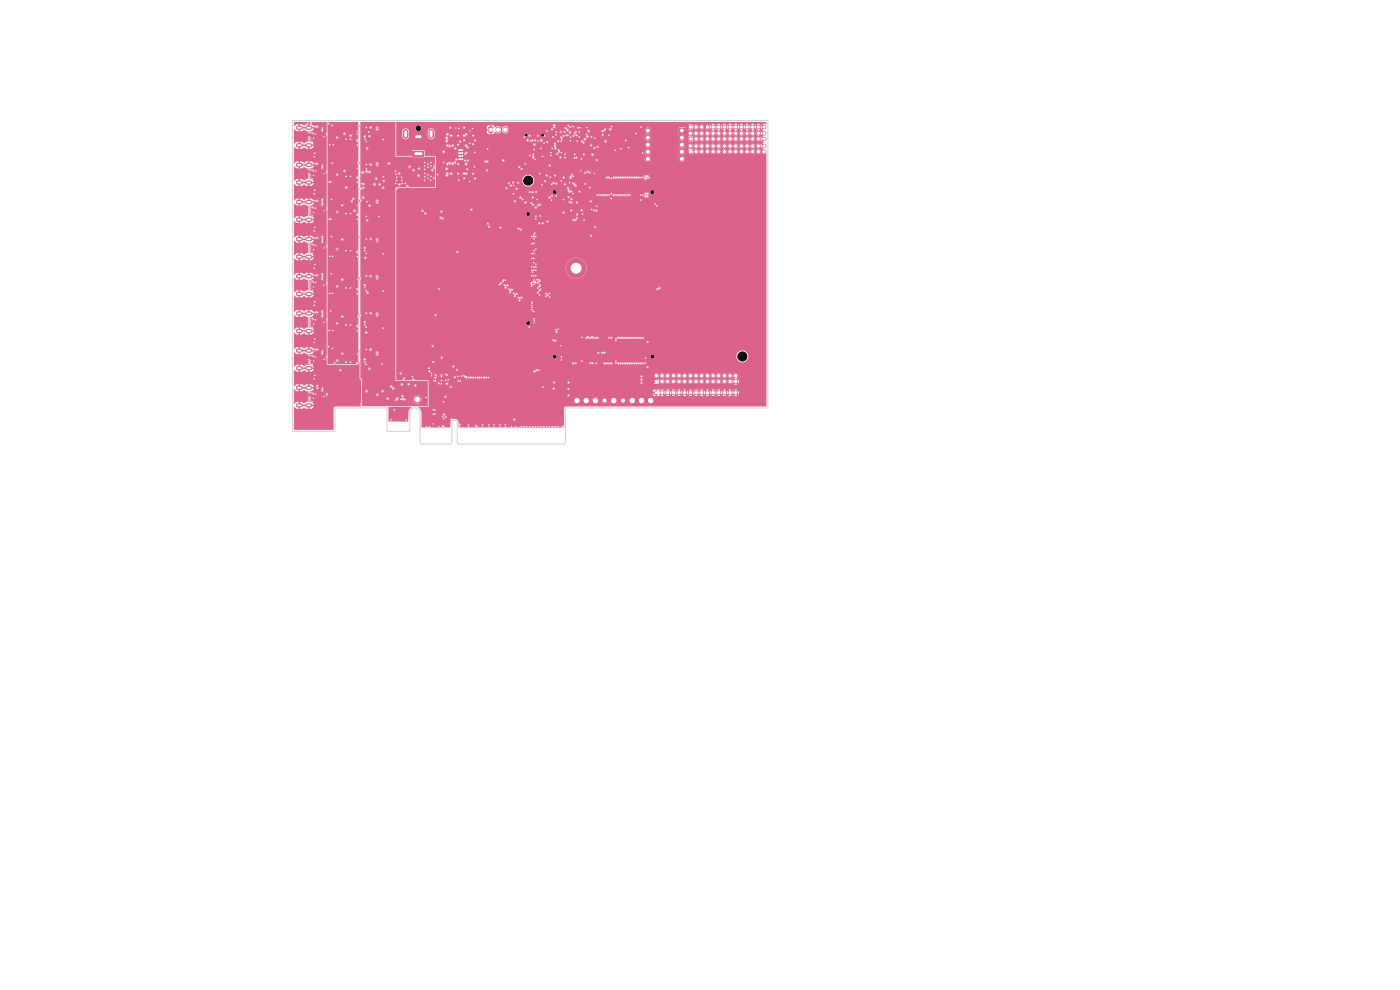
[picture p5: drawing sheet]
<svg xmlns="http://www.w3.org/2000/svg" width="297mm" height="210mm" viewBox="0 0 297 210" stroke-linecap="round" stroke-linejoin="round" font-family="sans-serif">
<path d="M146.1 31.8h.8v.8h-.8z" fill="#db628b"/>
<g fill="#db628b" stroke="#db628b" stroke-width=".21">
<circle cx="146.5" cy="31" r=".39"/>
<circle cx="147.7" cy="32.2" r=".39"/>
<circle cx="147.7" cy="31" r=".39"/>
<circle cx="148.9" cy="32.2" r=".39"/>
<circle cx="148.9" cy="31" r=".39"/>
<circle cx="150.1" cy="32.2" r=".39"/>
<circle cx="150.1" cy="31" r=".39"/>
<circle cx="151.3" cy="32.2" r=".39"/>
<circle cx="151.3" cy="31" r=".39"/>
<circle cx="152.5" cy="32.2" r=".39"/>
<circle cx="152.5" cy="31" r=".39"/>
<circle cx="153.7" cy="32.2" r=".39"/>
<circle cx="153.7" cy="31" r=".39"/>
<circle cx="154.9" cy="32.2" r=".39"/>
<circle cx="154.9" cy="31" r=".39"/>
<circle cx="156.1" cy="32.2" r=".39"/>
<circle cx="156.1" cy="31" r=".39"/>
<circle cx="157.3" cy="32.2" r=".39"/>
<circle cx="157.3" cy="31" r=".39"/>
<circle cx="158.5" cy="32.2" r=".39"/>
<circle cx="158.5" cy="31" r=".39"/>
<circle cx="159.7" cy="32.2" r=".39"/>
<circle cx="159.7" cy="31" r=".39"/>
<circle cx="160.9" cy="32.2" r=".39"/>
<circle cx="160.9" cy="31" r=".39"/>
<circle cx="162.1" cy="32.2" r=".39"/>
<circle cx="162.1" cy="31" r=".39"/>
</g>
<path d="M138.9 80.5h.7v.8h-.7z" fill="#db628b"/>
<g fill="#db628b" stroke="#db628b" stroke-width=".21">
<circle cx="139.2" cy="79.7" r=".39"/>
<circle cx="140.4" cy="80.9" r=".39"/>
<circle cx="140.4" cy="79.7" r=".39"/>
<circle cx="141.6" cy="80.9" r=".39"/>
<circle cx="141.6" cy="79.7" r=".39"/>
<circle cx="142.9" cy="80.9" r=".39"/>
<circle cx="142.9" cy="79.7" r=".39"/>
<circle cx="144.1" cy="80.9" r=".39"/>
<circle cx="144.1" cy="79.7" r=".39"/>
<circle cx="145.3" cy="80.9" r=".39"/>
<circle cx="145.3" cy="79.7" r=".39"/>
<circle cx="146.5" cy="80.9" r=".39"/>
<circle cx="146.5" cy="79.7" r=".39"/>
<circle cx="147.7" cy="80.9" r=".39"/>
<circle cx="147.7" cy="79.7" r=".39"/>
<circle cx="148.9" cy="80.9" r=".39"/>
<circle cx="148.9" cy="79.7" r=".39"/>
<circle cx="150.1" cy="80.9" r=".39"/>
<circle cx="150.1" cy="79.7" r=".39"/>
<circle cx="151.3" cy="80.9" r=".39"/>
<circle cx="151.3" cy="79.7" r=".39"/>
<circle cx="152.5" cy="80.9" r=".39"/>
<circle cx="152.5" cy="79.7" r=".39"/>
<circle cx="153.7" cy="80.9" r=".39"/>
<circle cx="153.7" cy="79.7" r=".39"/>
<circle cx="154.9" cy="80.9" r=".39"/>
<circle cx="154.9" cy="79.7" r=".39"/>
<circle cx="156.1" cy="80.9" r=".39"/>
<circle cx="156.1" cy="79.7" r=".39"/>
<circle cx="88.5" cy="84.7" r=".76"/>
<circle cx="132.2" cy="85" r=".76"/>
</g>
<path d="M63.2 82.3h.6M63.2 86h.6M65.2 82.3h.6M65.2 86h.6" fill="none" stroke="#db628b" stroke-width=".9"/>
<path d="M87.6 32h2.4v1.2h-2.4z" fill="#db628b"/>
<path d="M86.1 27.9v.9M88.4 29h.7M91.5 27.9v.9" fill="none" stroke="#db628b" stroke-width="1.2"/>
<path d="M63.2 27.1h.6M63.2 30.8h.6M65.2 27.1h.6M65.2 30.8h.6M63.2 74.4h.6M63.2 78.1h.6M65.2 74.4h.6M65.2 78.1h.6" fill="none" stroke="#db628b" stroke-width=".9"/>
<path d="M146.1 26.6h.8v.7h-.8z" fill="#db628b"/>
<g fill="#db628b" stroke="#db628b" stroke-width=".21">
<circle cx="147.7" cy="26.9" r=".39"/>
<circle cx="148.9" cy="26.9" r=".39"/>
<circle cx="150.1" cy="26.9" r=".39"/>
<circle cx="151.3" cy="26.9" r=".39"/>
<circle cx="152.5" cy="26.9" r=".39"/>
<circle cx="153.7" cy="26.9" r=".39"/>
<circle cx="154.9" cy="26.9" r=".39"/>
<circle cx="156.1" cy="26.9" r=".39"/>
<circle cx="157.3" cy="26.9" r=".39"/>
<circle cx="158.5" cy="26.9" r=".39"/>
<circle cx="159.7" cy="26.9" r=".39"/>
<circle cx="160.9" cy="26.9" r=".39"/>
<circle cx="162.1" cy="26.9" r=".39"/>
</g>
<path d="M63.2 35h.6M63.2 38.7h.6M65.2 35h.6M65.2 38.7h.6M63.2 58.6h.6M63.2 42.9h.6M63.2 46.6h.6M65.2 58.6h.6M65.2 42.9h.6M65.2 46.6h.6M63.2 62.3h.6M65.2 62.3h.6" fill="none" stroke="#db628b" stroke-width=".9"/>
<path d="M144.1 27.2h1.1v1h-1.1z" fill="#db628b"/>
<g fill="#db628b" stroke="#db628b" stroke-width=".21">
<circle cx="144.7" cy="29.2" r=".54"/>
<circle cx="144.7" cy="30.7" r=".54"/>
<circle cx="144.7" cy="32.2" r=".54"/>
<circle cx="144.7" cy="33.7" r=".54"/>
<circle cx="137.4" cy="33.7" r=".54"/>
<circle cx="137.4" cy="32.2" r=".54"/>
<circle cx="137.4" cy="30.7" r=".54"/>
<circle cx="137.4" cy="29.2" r=".54"/>
<circle cx="137.4" cy="27.7" r=".54"/>
</g>
<path d="M146.1 29.1h.8v.8h-.8z" fill="#db628b"/>
<g fill="#db628b" stroke="#db628b" stroke-width=".21">
<circle cx="146.5" cy="28.3" r=".39"/>
<circle cx="147.7" cy="29.5" r=".39"/>
<circle cx="147.7" cy="28.3" r=".39"/>
<circle cx="148.9" cy="29.5" r=".39"/>
<circle cx="148.9" cy="28.3" r=".39"/>
<circle cx="150.1" cy="29.5" r=".39"/>
<circle cx="150.1" cy="28.3" r=".39"/>
<circle cx="151.3" cy="29.5" r=".39"/>
<circle cx="151.3" cy="28.3" r=".39"/>
<circle cx="152.5" cy="29.5" r=".39"/>
<circle cx="152.5" cy="28.3" r=".39"/>
<circle cx="153.7" cy="29.5" r=".39"/>
<circle cx="153.7" cy="28.3" r=".39"/>
<circle cx="154.9" cy="29.5" r=".39"/>
<circle cx="154.9" cy="28.3" r=".39"/>
<circle cx="156.1" cy="29.5" r=".39"/>
<circle cx="156.1" cy="28.3" r=".39"/>
<circle cx="157.3" cy="29.5" r=".39"/>
<circle cx="157.3" cy="28.3" r=".39"/>
<circle cx="158.5" cy="29.5" r=".39"/>
<circle cx="158.5" cy="28.3" r=".39"/>
<circle cx="159.7" cy="29.5" r=".39"/>
<circle cx="159.7" cy="28.3" r=".39"/>
<circle cx="160.9" cy="29.5" r=".39"/>
<circle cx="160.9" cy="28.3" r=".39"/>
<circle cx="162.1" cy="29.5" r=".39"/>
<circle cx="162.1" cy="28.3" r=".39"/>
<circle cx="122.2" cy="56.9" r="2.11"/>
<circle cx="128.3" cy="85" r=".76"/>
</g>
<path d="M63.2 50.7h.6M63.2 54.5h.6M65.2 50.7h.6M65.2 54.5h.6M63.2 66.5h.6M63.2 70.2h.6M65.2 66.5h.6M65.2 70.2h.6" fill="none" stroke="#db628b" stroke-width=".9"/>
<path d="M138.9 82.9h.7v.8h-.7z" fill="#db628b"/>
<g fill="#db628b" stroke="#db628b" stroke-width=".21">
<circle cx="140.4" cy="83.3" r=".39"/>
<circle cx="141.6" cy="83.3" r=".39"/>
<circle cx="142.9" cy="83.3" r=".39"/>
<circle cx="144.1" cy="83.3" r=".39"/>
<circle cx="145.3" cy="83.3" r=".39"/>
<circle cx="146.5" cy="83.3" r=".39"/>
<circle cx="147.7" cy="83.3" r=".39"/>
<circle cx="148.9" cy="83.3" r=".39"/>
<circle cx="150.1" cy="83.3" r=".39"/>
<circle cx="151.3" cy="83.3" r=".39"/>
<circle cx="152.5" cy="83.3" r=".39"/>
<circle cx="153.7" cy="83.3" r=".39"/>
<circle cx="154.9" cy="83.3" r=".39"/>
<circle cx="156.1" cy="83.3" r=".39"/>
</g>
<path d="M103.6 26.9h1v1.2h-1z" fill="#db628b"/>
<path d="M105.6 27.4v.3M107.2 27.4v.3" fill="none" stroke="#db628b" stroke-width="1"/>
<g fill="#db628b" stroke="#db628b" stroke-width=".21">
<circle cx="65.5" cy="84.1" r=".08"/>
<circle cx="112.9" cy="65.7" r=".09"/>
<circle cx="68.4" cy="66.5" r=".08"/>
<circle cx="66.5" cy="68.7" r=".08"/>
<circle cx="126.5" cy="77.1" r=".12"/>
<circle cx="76.1" cy="34.6" r=".12"/>
<circle cx="76.2" cy="74.5" r=".12"/>
<circle cx="123.1" cy="27.1" r=".09"/>
<circle cx="97.2" cy="30.7" r=".18"/>
<circle cx="67" cy="28.4" r=".08"/>
<circle cx="68.4" cy="58.7" r=".08"/>
<circle cx="124.4" cy="28.5" r=".09"/>
<circle cx="112.4" cy="90.5" r=".12"/>
<circle cx="97.2" cy="80.8" r=".09"/>
<circle cx="87.5" cy="79.9" r=".12"/>
<circle cx="77.9" cy="46.7" r=".12"/>
<circle cx="108.3" cy="61.5" r=".09"/>
<circle cx="66" cy="26.1" r=".12"/>
<circle cx="95.1" cy="80.6" r=".12"/>
<circle cx="97.6" cy="30" r=".18"/>
<circle cx="114.7" cy="61.3" r=".08"/>
<circle cx="66.5" cy="60.8" r=".08"/>
<circle cx="118" cy="28.6" r=".12"/>
<circle cx="98.4" cy="79.7" r=".09"/>
<circle cx="91.9" cy="89.9" r=".08"/>
<circle cx="102.4" cy="90.5" r=".08"/>
<circle cx="78.4" cy="36.5" r=".12"/>
<circle cx="130.7" cy="72.3" r=".12"/>
<circle cx="66.6" cy="56.9" r=".12"/>
<circle cx="96.7" cy="27.2" r=".08"/>
<circle cx="78.3" cy="78.2" r=".12"/>
<circle cx="122.9" cy="29.1" r=".12"/>
<circle cx="98.1" cy="32.5" r=".15"/>
<circle cx="113" cy="57.7" r=".12"/>
<circle cx="114.6" cy="60.4" r=".09"/>
<circle cx="102.4" cy="90.1" r=".08"/>
<circle cx="116" cy="27.8" r=".12"/>
<circle cx="85.6" cy="80.5" r=".12"/>
<circle cx="116" cy="90.5" r=".12"/>
<circle cx="107" cy="60.4" r=".09"/>
<circle cx="113.3" cy="53.2" r=".12"/>
<circle cx="97.3" cy="38.2" r=".12"/>
<circle cx="135.9" cy="37.7" r=".12"/>
<circle cx="67" cy="59.9" r=".08"/>
<circle cx="76.4" cy="67" r=".12"/>
<circle cx="68.7" cy="84.1" r=".08"/>
<circle cx="100.8" cy="37.9" r=".18"/>
<circle cx="77.4" cy="76.2" r=".09"/>
<circle cx="78.7" cy="50.7" r=".12"/>
<circle cx="66.6" cy="49" r=".12"/>
<circle cx="68.7" cy="29" r=".08"/>
<circle cx="68.7" cy="52.6" r=".08"/>
<circle cx="125.5" cy="44.5" r=".12"/>
<circle cx="86.7" cy="81.5" r=".12"/>
<circle cx="126.6" cy="43.8" r=".12"/>
<circle cx="129.7" cy="42.1" r=".12"/>
<circle cx="118.5" cy="31.8" r=".12"/>
<circle cx="110.6" cy="90.5" r=".12"/>
<circle cx="85.3" cy="81.5" r=".12"/>
<circle cx="117" cy="39.1" r=".09"/>
<circle cx="113.7" cy="50.2" r=".12"/>
<circle cx="76.1" cy="26.7" r=".12"/>
<circle cx="112.3" cy="69.3" r=".12"/>
<circle cx="100.7" cy="32.3" r=".12"/>
<circle cx="65.8" cy="28.2" r=".08"/>
<circle cx="77.7" cy="70.5" r=".12"/>
<circle cx="93.6" cy="80.7" r=".12"/>
<circle cx="67" cy="67.8" r=".08"/>
<circle cx="106.1" cy="90.1" r=".08"/>
<circle cx="99.4" cy="80.1" r=".09"/>
<circle cx="83.7" cy="87" r=".12"/>
<circle cx="111.2" cy="29.1" r=".12"/>
<circle cx="66.8" cy="32.5" r=".14"/>
<circle cx="123.4" cy="33.7" r=".12"/>
<circle cx="94.1" cy="85.3" r=".12"/>
<circle cx="111.8" cy="90.5" r=".12"/>
<circle cx="73.1" cy="28.4" r=".12"/>
<circle cx="97.2" cy="79.9" r=".09"/>
<circle cx="114.2" cy="90.5" r=".12"/>
<circle cx="94.9" cy="79.6" r=".12"/>
<circle cx="99.4" cy="90" r=".08"/>
<circle cx="100.4" cy="30.6" r=".18"/>
<circle cx="108.9" cy="41.1" r=".12"/>
<circle cx="94.5" cy="79.4" r=".12"/>
<circle cx="92.6" cy="79.7" r=".12"/>
<circle cx="65.8" cy="69.1" r=".08"/>
<circle cx="113.3" cy="50.2" r=".12"/>
<circle cx="113.1" cy="32.7" r=".09"/>
<circle cx="65.5" cy="76.2" r=".08"/>
<circle cx="77.9" cy="31.5" r=".12"/>
<circle cx="98.1" cy="33.8" r=".15"/>
<circle cx="66.6" cy="80.4" r=".12"/>
<circle cx="65.8" cy="83.4" r=".08"/>
<circle cx="65.8" cy="84.8" r=".08"/>
<circle cx="119" cy="30" r=".09"/>
<circle cx="66.6" cy="33.2" r=".12"/>
<circle cx="113.5" cy="49.5" r=".12"/>
<circle cx="114.3" cy="78.5" r=".12"/>
<circle cx="113.3" cy="56.7" r=".12"/>
<circle cx="97.7" cy="31.8" r=".15"/>
<circle cx="97.4" cy="33.1" r=".15"/>
<circle cx="136.4" cy="41.4" r=".12"/>
<circle cx="72.6" cy="59.3" r=".12"/>
<circle cx="122.9" cy="28" r=".12"/>
<circle cx="112.8" cy="58.5" r=".12"/>
<circle cx="77.5" cy="54.7" r=".12"/>
<circle cx="126.2" cy="29.3" r=".12"/>
<circle cx="124.5" cy="27.1" r=".08"/>
<circle cx="65.5" cy="29" r=".08"/>
<circle cx="82.9" cy="89.1" r=".12"/>
<circle cx="115.4" cy="90.5" r=".12"/>
<circle cx="65.8" cy="67.6" r=".08"/>
<circle cx="108" cy="61.3" r=".09"/>
<circle cx="67" cy="44.2" r=".08"/>
<circle cx="113.3" cy="49.8" r=".12"/>
<circle cx="66.8" cy="40.4" r=".14"/>
<circle cx="116.6" cy="62.2" r=".09"/>
<circle cx="68.4" cy="35" r=".08"/>
<circle cx="66.8" cy="79.6" r=".14"/>
<circle cx="66.5" cy="45.1" r=".08"/>
<circle cx="106.8" cy="59.4" r=".09"/>
<circle cx="112.7" cy="60.1" r=".09"/>
<circle cx="112.8" cy="51.7" r=".12"/>
<circle cx="113.9" cy="59.4" r=".09"/>
<circle cx="114.6" cy="45.8" r=".12"/>
<circle cx="136.9" cy="77" r=".12"/>
<circle cx="65.5" cy="36.8" r=".08"/>
<circle cx="103.7" cy="90.5" r=".08"/>
<circle cx="124.6" cy="71.4" r=".12"/>
<circle cx="114.1" cy="29.9" r=".09"/>
<circle cx="113.7" cy="58.5" r=".12"/>
<circle cx="78" cy="62.1" r=".12"/>
<circle cx="91.5" cy="79.7" r=".08"/>
<circle cx="97.2" cy="34.8" r=".18"/>
<circle cx="112.6" cy="29.9" r=".09"/>
<circle cx="68.7" cy="44.7" r=".08"/>
<circle cx="100.7" cy="35.4" r=".09"/>
<circle cx="116.6" cy="90.5" r=".12"/>
<circle cx="77.4" cy="28.9" r=".09"/>
<circle cx="112.8" cy="60.4" r=".12"/>
<circle cx="72.6" cy="75.1" r=".12"/>
<circle cx="113.6" cy="60" r=".09"/>
<circle cx="109.3" cy="62.4" r=".09"/>
<circle cx="116.9" cy="32.4" r=".12"/>
<circle cx="66.5" cy="53" r=".08"/>
<circle cx="78.7" cy="74.1" r=".12"/>
<circle cx="119.1" cy="76.4" r=".12"/>
<circle cx="125.6" cy="71.4" r=".12"/>
<circle cx="131.7" cy="31.6" r=".12"/>
<circle cx="66.8" cy="64" r=".14"/>
<circle cx="68.4" cy="27.1" r=".08"/>
<circle cx="78.4" cy="43.7" r=".12"/>
<circle cx="112.9" cy="65.2" r=".08"/>
<circle cx="118.7" cy="32.1" r=".12"/>
<circle cx="65.5" cy="52.6" r=".08"/>
<circle cx="68.7" cy="36.8" r=".08"/>
<circle cx="113.7" cy="45.9" r=".12"/>
<circle cx="112.8" cy="57.3" r=".12"/>
<circle cx="92.4" cy="80.8" r=".12"/>
<circle cx="92.2" cy="87.8" r=".12"/>
<circle cx="123.5" cy="76.6" r=".12"/>
<circle cx="102.2" cy="80.1" r=".09"/>
<circle cx="112.9" cy="64.4" r=".08"/>
<circle cx="68.7" cy="68.4" r=".08"/>
<circle cx="113.6" cy="33.8" r=".08"/>
<circle cx="76.5" cy="42.6" r=".12"/>
<circle cx="93.1" cy="90.5" r=".12"/>
<circle cx="88.1" cy="81.8" r=".12"/>
<circle cx="99.7" cy="27.8" r=".08"/>
<circle cx="113.7" cy="56.6" r=".12"/>
<circle cx="112.4" cy="33" r=".12"/>
<circle cx="119.5" cy="90.4" r=".09"/>
<circle cx="78.7" cy="58.6" r=".12"/>
<circle cx="68.7" cy="60.5" r=".08"/>
<circle cx="78.7" cy="27" r=".12"/>
<circle cx="111.4" cy="34.8" r=".12"/>
<circle cx="65.8" cy="59.8" r=".08"/>
<circle cx="113.3" cy="68.5" r=".08"/>
<circle cx="112.7" cy="60.7" r=".09"/>
<circle cx="118.4" cy="69.8" r=".12"/>
<circle cx="100.9" cy="90.3" r=".12"/>
<circle cx="113.3" cy="58.5" r=".12"/>
<circle cx="65.8" cy="75.5" r=".08"/>
<circle cx="97.2" cy="28.8" r=".18"/>
<circle cx="103.6" cy="80.1" r=".09"/>
<circle cx="65.5" cy="44.7" r=".08"/>
<circle cx="66.6" cy="41.1" r=".12"/>
<circle cx="129.7" cy="37.9" r=".12"/>
<circle cx="113.3" cy="60.3" r=".09"/>
<circle cx="97.6" cy="80.8" r=".12"/>
<circle cx="121" cy="29.1" r=".12"/>
<circle cx="121.6" cy="26.8" r=".12"/>
<circle cx="128.4" cy="27.4" r=".12"/>
<circle cx="114.5" cy="36.8" r=".12"/>
<circle cx="121.9" cy="33.5" r=".12"/>
<circle cx="86.2" cy="89.1" r=".12"/>
<circle cx="130.7" cy="71.8" r=".12"/>
<circle cx="81.2" cy="83" r=".12"/>
<circle cx="72.6" cy="67.2" r=".12"/>
<circle cx="93.6" cy="79.6" r=".12"/>
<circle cx="114.8" cy="31.5" r=".12"/>
<circle cx="118.5" cy="32.3" r=".12"/>
<circle cx="76.4" cy="59.1" r=".12"/>
<circle cx="123.2" cy="36.2" r=".08"/>
<circle cx="72.6" cy="50.8" r=".12"/>
<circle cx="113.3" cy="31.7" r=".12"/>
<circle cx="77.4" cy="68.3" r=".09"/>
<circle cx="66.5" cy="76.6" r=".08"/>
<circle cx="119" cy="29.1" r=".12"/>
<circle cx="67" cy="83.6" r=".08"/>
<circle cx="130.5" cy="31.9" r=".12"/>
<circle cx="119.1" cy="32.4" r=".12"/>
<circle cx="77.4" cy="60.5" r=".09"/>
<circle cx="76.2" cy="50.3" r=".12"/>
<circle cx="65.2" cy="26.2" r=".14"/>
<circle cx="113.3" cy="67.6" r=".09"/>
<circle cx="134.9" cy="28.3" r=".12"/>
<circle cx="103.5" cy="31.6" r=".12"/>
<circle cx="113.7" cy="46.4" r=".12"/>
<circle cx="110" cy="63.1" r=".09"/>
<circle cx="100.2" cy="27.3" r=".12"/>
<circle cx="91.1" cy="90.6" r=".09"/>
<circle cx="113.3" cy="51.6" r=".12"/>
<circle cx="68.4" cy="42.9" r=".08"/>
<circle cx="116.6" cy="63" r=".09"/>
<circle cx="112.8" cy="50.2" r=".12"/>
<circle cx="113.2" cy="55.7" r=".12"/>
<circle cx="113.6" cy="59.7" r=".09"/>
<circle cx="66.8" cy="56.1" r=".14"/>
<circle cx="100.4" cy="28.8" r=".18"/>
<circle cx="99.6" cy="38.5" r=".08"/>
<circle cx="118.4" cy="90.5" r=".12"/>
<circle cx="113.3" cy="54.8" r=".12"/>
<circle cx="119.2" cy="29.6" r=".12"/>
<circle cx="109" cy="39.3" r=".08"/>
<circle cx="123.5" cy="71.6" r=".12"/>
<circle cx="97.6" cy="90" r=".08"/>
<circle cx="65.8" cy="53.3" r=".08"/>
<circle cx="91.9" cy="87.9" r=".12"/>
<circle cx="115.5" cy="28.8" r=".12"/>
<circle cx="113.3" cy="53.8" r=".12"/>
<circle cx="114.5" cy="62.6" r=".09"/>
<circle cx="65.8" cy="44" r=".08"/>
<circle cx="123.6" cy="45.4" r=".12"/>
<circle cx="93.9" cy="88.3" r=".12"/>
<circle cx="107.2" cy="90.5" r=".08"/>
<circle cx="113.6" cy="90.5" r=".12"/>
<circle cx="122.4" cy="30" r=".12"/>
<circle cx="115.4" cy="30.3" r=".12"/>
<circle cx="136.9" cy="76" r=".12"/>
<circle cx="77.1" cy="39" r=".09"/>
<circle cx="112.8" cy="54.8" r=".12"/>
<circle cx="113.7" cy="56" r=".12"/>
<circle cx="135.9" cy="41.4" r=".12"/>
<circle cx="97.7" cy="32.5" r=".15"/>
<circle cx="119.2" cy="29.3" r=".12"/>
<circle cx="65.8" cy="36.1" r=".08"/>
<circle cx="121.6" cy="37.4" r=".12"/>
<circle cx="68.4" cy="74.4" r=".08"/>
<circle cx="65.8" cy="61.2" r=".08"/>
<circle cx="91.5" cy="79.2" r=".09"/>
<circle cx="118.9" cy="73.3" r=".08"/>
<circle cx="66.6" cy="72.6" r=".12"/>
<circle cx="109" cy="62.2" r=".09"/>
<circle cx="65.5" cy="60.5" r=".08"/>
<circle cx="113.7" cy="52.9" r=".12"/>
<circle cx="121.5" cy="41.1" r=".12"/>
<circle cx="100.8" cy="29.8" r=".18"/>
<circle cx="97.4" cy="32.5" r=".15"/>
<circle cx="97.4" cy="31.8" r=".15"/>
<circle cx="104.8" cy="90.5" r=".08"/>
<circle cx="117.1" cy="31.5" r=".09"/>
<circle cx="66.5" cy="37.2" r=".08"/>
<circle cx="113.3" cy="57.3" r=".12"/>
<circle cx="114.8" cy="90.5" r=".12"/>
<circle cx="119.1" cy="75.7" r=".09"/>
<circle cx="112.8" cy="64.1" r=".09"/>
<circle cx="66.8" cy="71.9" r=".14"/>
<circle cx="113.7" cy="57.3" r=".12"/>
<circle cx="108.5" cy="90.5" r=".09"/>
<circle cx="68.4" cy="50.8" r=".08"/>
<circle cx="113.3" cy="68.1" r=".08"/>
<circle cx="67" cy="36.3" r=".08"/>
<circle cx="121.9" cy="32.8" r=".12"/>
<circle cx="93.6" cy="79.9" r=".09"/>
<circle cx="97.2" cy="36.8" r=".18"/>
<circle cx="109.4" cy="90.5" r=".12"/>
<circle cx="120.9" cy="28.2" r=".08"/>
<circle cx="66.5" cy="29.3" r=".08"/>
<circle cx="103.7" cy="90.1" r=".08"/>
<circle cx="85.8" cy="84.8" r=".12"/>
<circle cx="121.3" cy="37" r=".12"/>
<circle cx="98.1" cy="31.8" r=".15"/>
<circle cx="65.8" cy="45.4" r=".08"/>
<circle cx="113.2" cy="66.1" r=".09"/>
<circle cx="91.9" cy="86.9" r=".12"/>
<circle cx="115.8" cy="62.2" r=".09"/>
<circle cx="117.2" cy="90.5" r=".12"/>
<circle cx="107.2" cy="59.4" r=".09"/>
<circle cx="94.1" cy="88.8" r=".12"/>
<circle cx="115.2" cy="82.1" r=".12"/>
<circle cx="65.8" cy="77" r=".08"/>
<circle cx="105.9" cy="60.4" r=".12"/>
<circle cx="97.9" cy="79.8" r=".09"/>
<circle cx="106.1" cy="90.5" r=".08"/>
<circle cx="100.8" cy="80.1" r=".09"/>
<circle cx="112.9" cy="59.9" r=".09"/>
<circle cx="107.3" cy="60.6" r=".09"/>
<circle cx="120.8" cy="38.7" r=".12"/>
<circle cx="113.3" cy="59.9" r=".12"/>
<circle cx="119.9" cy="32.7" r=".12"/>
<circle cx="118" cy="41.6" r=".12"/>
<circle cx="73.1" cy="36.3" r=".12"/>
<circle cx="98.1" cy="33.1" r=".15"/>
<circle cx="136.4" cy="32.5" r=".12"/>
<circle cx="94.5" cy="80.7" r=".12"/>
<circle cx="136.4" cy="37.7" r=".12"/>
<circle cx="121" cy="29.8" r=".12"/>
<circle cx="101.2" cy="90.5" r=".08"/>
<circle cx="120.9" cy="26.9" r=".12"/>
<circle cx="119.2" cy="90.5" r=".12"/>
<circle cx="78.7" cy="66.4" r=".12"/>
<circle cx="129.7" cy="26.8" r=".12"/>
<circle cx="113.3" cy="59.4" r=".12"/>
<circle cx="65.8" cy="29.7" r=".08"/>
<circle cx="97.3" cy="27.3" r=".12"/>
<circle cx="104.8" cy="90.1" r=".08"/>
<circle cx="97.5" cy="90.4" r=".12"/>
<circle cx="83" cy="82" r=".12"/>
<circle cx="114.3" cy="59.3" r=".09"/>
<circle cx="85.8" cy="80.2" r=".12"/>
<circle cx="115" cy="39.2" r=".12"/>
<circle cx="116.9" cy="33" r=".12"/>
<circle cx="118" cy="28" r=".12"/>
<circle cx="129.7" cy="41.1" r=".12"/>
<circle cx="93.6" cy="81.4" r=".12"/>
<circle cx="116.7" cy="37.6" r=".12"/>
<circle cx="117.8" cy="90.5" r=".12"/>
<circle cx="72.6" cy="43.5" r=".12"/>
<circle cx="133.3" cy="31.3" r=".12"/>
<circle cx="130.7" cy="76.6" r=".08"/>
<circle cx="99.4" cy="90.5" r=".08"/>
<circle cx="97.7" cy="33.8" r=".15"/>
<circle cx="92.3" cy="79.5" r=".12"/>
<circle cx="130.7" cy="77" r=".12"/>
<circle cx="92.8" cy="37" r=".12"/>
<circle cx="66.6" cy="64.8" r=".12"/>
<circle cx="94.1" cy="34.5" r=".12"/>
<circle cx="97.7" cy="33.1" r=".15"/>
<circle cx="85.4" cy="84" r=".12"/>
<circle cx="113.3" cy="50.7" r=".12"/>
<circle cx="77.4" cy="52.6" r=".09"/>
<circle cx="119.5" cy="42.3" r=".12"/>
<circle cx="91.7" cy="36.1" r=".12"/>
<circle cx="135.9" cy="42.4" r=".12"/>
<circle cx="100.4" cy="36.8" r=".18"/>
<circle cx="65.8" cy="51.9" r=".08"/>
<circle cx="68.4" cy="82.3" r=".08"/>
<circle cx="114" cy="42.3" r=".12"/>
<circle cx="66.5" cy="84.5" r=".08"/>
<circle cx="112.9" cy="64.8" r=".08"/>
<circle cx="65.5" cy="68.4" r=".08"/>
<circle cx="65.8" cy="37.6" r=".08"/>
<circle cx="92.1" cy="80.8" r=".12"/>
<circle cx="78.7" cy="34.9" r=".12"/>
<circle cx="120.6" cy="26.6" r=".12"/>
<circle cx="97.4" cy="33.8" r=".15"/>
<circle cx="126.1" cy="36.8" r=".08"/>
<circle cx="112.8" cy="56.6" r=".12"/>
<circle cx="92.3" cy="87" r=".12"/>
<circle cx="67" cy="52.1" r=".08"/>
<circle cx="110.3" cy="63.2" r=".09"/>
<circle cx="123.9" cy="46.7" r=".09"/>
<circle cx="67" cy="75.7" r=".08"/>
<circle cx="115.1" cy="33.2" r=".12"/>
<circle cx="119.1" cy="38.4" r=".12"/>
<circle cx="68.7" cy="76.2" r=".08"/>
<circle cx="113" cy="90.5" r=".12"/>
<circle cx="99.6" cy="30.4" r=".09"/>
<circle cx="66.8" cy="48.2" r=".14"/>
<circle cx="112.8" cy="53.8" r=".12"/>
<circle cx="129.2" cy="28.7" r=".12"/>
<circle cx="107.2" cy="90.1" r=".08"/>
<circle cx="111.2" cy="90.5" r=".12"/>
<circle cx="117" cy="42.5" r=".12"/>
<circle cx="132.7" cy="29.8" r=".08"/>
<circle cx="75.8" cy="46.5" r=".12"/>
<circle cx="126" cy="44.6" r=".12"/>
<circle cx="70.3" cy="50.2" r=".12"/>
<circle cx="73.4" cy="76.8" r=".12"/>
<circle cx="70.5" cy="34.6" r=".12"/>
<circle cx="119.5" cy="45.1" r=".12"/>
<circle cx="70.5" cy="54.4" r=".12"/>
<circle cx="74.4" cy="29.5" r=".12"/>
<circle cx="69.9" cy="70.1" r=".12"/>
<circle cx="73.4" cy="53.2" r=".12"/>
<circle cx="74.4" cy="37.4" r=".12"/>
<circle cx="69.7" cy="73.5" r=".12"/>
<circle cx="77" cy="42" r=".14"/>
<circle cx="75.9" cy="67.2" r=".12"/>
<circle cx="74.4" cy="69" r=".12"/>
<circle cx="121.2" cy="43" r=".12"/>
<circle cx="121.9" cy="39.2" r=".12"/>
<circle cx="85" cy="79.2" r=".14"/>
<circle cx="71" cy="77" r=".12"/>
<circle cx="75.9" cy="28.4" r=".12"/>
<circle cx="126.2" cy="48.2" r=".14"/>
<circle cx="82.5" cy="34.7" r=".14"/>
<circle cx="74.4" cy="45.3" r=".12"/>
<circle cx="75.8" cy="54.4" r=".12"/>
<circle cx="70" cy="62.2" r=".12"/>
<circle cx="122.4" cy="46.3" r=".12"/>
<circle cx="110.7" cy="35.9" r=".09"/>
<circle cx="75.8" cy="38.7" r=".12"/>
<circle cx="126.6" cy="44.7" r=".12"/>
<circle cx="106.8" cy="34" r=".18"/>
<circle cx="74.4" cy="53.2" r=".12"/>
<circle cx="70.6" cy="70.1" r=".12"/>
<circle cx="117.1" cy="41.6" r=".12"/>
<circle cx="70.5" cy="73.9" r=".12"/>
<circle cx="117.4" cy="38.8" r=".12"/>
<circle cx="77" cy="39.9" r=".14"/>
<circle cx="75.8" cy="70.2" r=".12"/>
<circle cx="122.4" cy="45.5" r=".12"/>
<circle cx="79.4" cy="39.1" r=".18"/>
<circle cx="70.2" cy="66" r=".12"/>
<circle cx="75.9" cy="35.7" r=".12"/>
<circle cx="122.2" cy="39.4" r=".12"/>
<circle cx="121" cy="37.8" r=".12"/>
<circle cx="121.1" cy="37.4" r=".12"/>
<circle cx="73.4" cy="45.3" r=".12"/>
<circle cx="120.7" cy="40.7" r=".12"/>
<circle cx="121.6" cy="38.8" r=".12"/>
<circle cx="73.4" cy="37.4" r=".12"/>
<circle cx="69.8" cy="38.6" r=".12"/>
<circle cx="75.8" cy="62.3" r=".12"/>
<circle cx="73.4" cy="69" r=".12"/>
<circle cx="136.1" cy="80.6" r=".14"/>
<circle cx="70.5" cy="26.6" r=".12"/>
<circle cx="121.2" cy="42.2" r=".12"/>
<circle cx="70" cy="54.4" r=".12"/>
<circle cx="125.3" cy="42.7" r=".12"/>
<circle cx="75.9" cy="27.8" r=".12"/>
<circle cx="110.2" cy="35.4" r=".12"/>
<circle cx="70.5" cy="62.2" r=".12"/>
<circle cx="73.4" cy="61.1" r=".12"/>
<circle cx="74.4" cy="61.1" r=".12"/>
<circle cx="83.4" cy="82.4" r=".14"/>
<circle cx="122.9" cy="40.7" r=".12"/>
<circle cx="70" cy="30.7" r=".12"/>
<circle cx="70.3" cy="58.1" r=".12"/>
<circle cx="75.9" cy="43.6" r=".12"/>
<circle cx="70.1" cy="38.6" r=".09"/>
<circle cx="77" cy="36.6" r=".18"/>
<circle cx="69.9" cy="46.5" r=".12"/>
<circle cx="70.3" cy="42.3" r=".12"/>
<circle cx="69.7" cy="26.3" r=".12"/>
<circle cx="70.7" cy="30.7" r=".12"/>
<circle cx="70.2" cy="46.5" r=".12"/>
<circle cx="75.8" cy="30.8" r=".12"/>
<circle cx="75.9" cy="75.1" r=".12"/>
<circle cx="79.8" cy="37.9" r=".14"/>
<circle cx="75.9" cy="59.3" r=".12"/>
<circle cx="118" cy="38.9" r=".12"/>
<circle cx="139.4" cy="61.3" r=".14"/>
<circle cx="126.6" cy="34" r=".12"/>
<circle cx="116.6" cy="41.9" r=".12"/>
<circle cx="73.4" cy="29.5" r=".12"/>
<circle cx="74.4" cy="76.8" r=".12"/>
<circle cx="136" cy="27" r=".08"/>
<circle cx="124.2" cy="39" r=".08"/>
<circle cx="124.2" cy="36.7" r=".08"/>
<circle cx="123.4" cy="44.6" r=".14"/>
<circle cx="139.9" cy="61.1" r=".14"/>
<circle cx="136.1" cy="81.2" r=".14"/>
<circle cx="121.2" cy="40.6" r=".14"/>
<circle cx="92.4" cy="80.2" r=".09"/>
<circle cx="137.4" cy="77.9" r=".12"/>
<circle cx="96.9" cy="78.5" r=".09"/>
<circle cx="96.5" cy="80" r=".09"/>
<circle cx="136.1" cy="79.9" r=".14"/>
<circle cx="96.6" cy="31.5" r=".12"/>
<circle cx="137.4" cy="41.1" r=".12"/>
<circle cx="136.9" cy="38" r=".12"/>
<circle cx="96.1" cy="30.9" r=".18"/>
<circle cx="87.7" cy="36.1" r=".12"/>
<circle cx="99.2" cy="31.3" r=".12"/>
<circle cx="94.8" cy="29.9" r=".18"/>
<circle cx="137.4" cy="37.4" r=".12"/>
<circle cx="98.5" cy="27.1" r=".12"/>
<circle cx="94.9" cy="30.9" r=".18"/>
<circle cx="88.9" cy="35.8" r=".12"/>
<circle cx="136.9" cy="41.1" r=".12"/>
<circle cx="98.5" cy="28.8" r=".18"/>
<circle cx="137.1" cy="41.4" r=".12"/>
<circle cx="137.4" cy="41.7" r=".12"/>
<circle cx="94.8" cy="29.3" r=".18"/>
<circle cx="95.4" cy="31" r=".18"/>
<circle cx="98.9" cy="30.9" r=".18"/>
<circle cx="95.7" cy="28.8" r=".18"/>
<circle cx="98.9" cy="32.4" r=".08"/>
<circle cx="95.5" cy="27.1" r=".12"/>
<circle cx="136.9" cy="37.4" r=".12"/>
<circle cx="137.2" cy="37.7" r=".12"/>
<circle cx="94.9" cy="28.5" r=".18"/>
<circle cx="136.9" cy="41.7" r=".12"/>
<circle cx="137.7" cy="37.7" r=".12"/>
<circle cx="94.1" cy="32.2" r=".18"/>
<circle cx="98.5" cy="29.7" r=".12"/>
<circle cx="98.9" cy="28.5" r=".18"/>
<circle cx="136.4" cy="77.1" r=".09"/>
<circle cx="69.3" cy="83.8" r=".08"/>
<circle cx="69.3" cy="83.5" r=".08"/>
<circle cx="135.9" cy="77.1" r=".09"/>
<circle cx="116.1" cy="30.2" r=".09"/>
<circle cx="117.1" cy="27.4" r=".09"/>
<circle cx="128.2" cy="27.6" r=".09"/>
<circle cx="119.8" cy="28" r=".09"/>
<circle cx="122.2" cy="27.9" r=".08"/>
<circle cx="121" cy="28" r=".08"/>
<circle cx="120.1" cy="28.7" r=".08"/>
<circle cx="120.4" cy="28.7" r=".08"/>
<circle cx="126.1" cy="31.4" r=".09"/>
<circle cx="126.8" cy="31.2" r=".12"/>
<circle cx="124.6" cy="29" r=".18"/>
<circle cx="122.6" cy="27.1" r=".09"/>
<circle cx="124.1" cy="29.5" r=".18"/>
<circle cx="121.6" cy="28.8" r=".09"/>
<circle cx="120" cy="27.2" r=".09"/>
<circle cx="115.6" cy="38.4" r=".09"/>
<circle cx="122.3" cy="33.4" r=".09"/>
<circle cx="118.2" cy="32.7" r=".09"/>
<circle cx="119.5" cy="28.8" r=".09"/>
<circle cx="123.9" cy="32.8" r=".09"/>
<circle cx="125.7" cy="32.8" r=".18"/>
<circle cx="129.5" cy="27.4" r=".18"/>
<circle cx="90.4" cy="90.7" r=".09"/>
<circle cx="109.1" cy="89" r=".12"/>
<circle cx="94.2" cy="87.9" r=".12"/>
<circle cx="69.3" cy="60.2" r=".08"/>
<circle cx="129.7" cy="77.1" r=".12"/>
<circle cx="129.2" cy="77.1" r=".12"/>
<circle cx="69.3" cy="59.9" r=".08"/>
<circle cx="129.7" cy="71.7" r=".12"/>
<circle cx="69.3" cy="28.7" r=".08"/>
<circle cx="69.3" cy="28.4" r=".08"/>
<circle cx="129.2" cy="71.7" r=".12"/>
<circle cx="113.4" cy="30.7" r=".18"/>
<circle cx="114.8" cy="29.7" r=".18"/>
<circle cx="128.4" cy="30" r=".18"/>
<circle cx="124.9" cy="27.8" r=".18"/>
<circle cx="120.4" cy="27.6" r=".18"/>
<circle cx="111.9" cy="29.7" r=".18"/>
<circle cx="114.1" cy="28.8" r=".12"/>
<circle cx="112.9" cy="29.8" r=".09"/>
<circle cx="113.5" cy="29.8" r=".09"/>
<circle cx="112.3" cy="28.8" r=".12"/>
<circle cx="117.6" cy="26.6" r=".18"/>
<circle cx="110.2" cy="63.7" r=".09"/>
<circle cx="110.6" cy="63.1" r=".09"/>
<circle cx="109.2" cy="62.8" r=".09"/>
<circle cx="102.7" cy="80.1" r=".09"/>
<circle cx="115.9" cy="62.8" r=".09"/>
<circle cx="109.6" cy="62.4" r=".09"/>
<circle cx="103.2" cy="80.1" r=".09"/>
<circle cx="116.2" cy="62.5" r=".09"/>
<circle cx="108.2" cy="61.9" r=".09"/>
<circle cx="101.3" cy="80.1" r=".09"/>
<circle cx="114.1" cy="62.1" r=".09"/>
<circle cx="101.8" cy="80.1" r=".09"/>
<circle cx="108.6" cy="61.4" r=".09"/>
<circle cx="114.5" cy="61.6" r=".09"/>
<circle cx="99.9" cy="80.1" r=".09"/>
<circle cx="107.2" cy="61" r=".09"/>
<circle cx="114.1" cy="61.1" r=".09"/>
<circle cx="107.6" cy="60.5" r=".09"/>
<circle cx="100.4" cy="80.1" r=".09"/>
<circle cx="114.5" cy="60.7" r=".09"/>
<circle cx="98.7" cy="79.9" r=".09"/>
<circle cx="106.2" cy="60.1" r=".09"/>
<circle cx="114.1" cy="60" r=".09"/>
<circle cx="99" cy="80" r=".09"/>
<circle cx="106.7" cy="59.7" r=".09"/>
<circle cx="114.5" cy="59.7" r=".09"/>
<circle cx="96.2" cy="77.7" r=".12"/>
<circle cx="115.1" cy="47.4" r=".12"/>
<circle cx="94.5" cy="84.2" r=".14"/>
<circle cx="114.4" cy="47.4" r=".12"/>
<circle cx="93.7" cy="75.9" r=".12"/>
<circle cx="77.7" cy="27" r=".12"/>
<circle cx="77.7" cy="61.7" r=".12"/>
<circle cx="77.7" cy="34.9" r=".12"/>
<circle cx="85.1" cy="84.7" r=".09"/>
<circle cx="77.7" cy="58.6" r=".12"/>
<circle cx="77.4" cy="68.9" r=".12"/>
<circle cx="84.1" cy="38.3" r=".12"/>
<circle cx="86" cy="38.9" r=".12"/>
<circle cx="77.4" cy="53.2" r=".09"/>
<circle cx="92" cy="37.8" r=".12"/>
<circle cx="85.4" cy="84.6" r=".12"/>
<circle cx="90.1" cy="35.9" r=".12"/>
<circle cx="90.8" cy="37.8" r=".12"/>
<circle cx="80.4" cy="46" r=".12"/>
<circle cx="94.9" cy="36.8" r=".18"/>
<circle cx="90.1" cy="36.8" r=".12"/>
<circle cx="90.1" cy="34.5" r=".12"/>
<circle cx="92" cy="35.6" r=".12"/>
<circle cx="94.8" cy="35.8" r=".18"/>
<circle cx="95.4" cy="34.6" r=".18"/>
<circle cx="91.4" cy="38.2" r=".12"/>
<circle cx="90.1" cy="38.2" r=".12"/>
<circle cx="90.1" cy="37.5" r=".12"/>
<circle cx="77.4" cy="76.8" r=".12"/>
<circle cx="98.7" cy="34.1" r=".12"/>
<circle cx="77.7" cy="50.7" r=".12"/>
<circle cx="81.3" cy="29.6" r=".12"/>
<circle cx="98.5" cy="37.8" r=".12"/>
<circle cx="77.7" cy="66.4" r=".12"/>
<circle cx="94.9" cy="34.8" r=".18"/>
<circle cx="98.9" cy="34.8" r=".18"/>
<circle cx="77.7" cy="53.7" r=".12"/>
<circle cx="96.5" cy="34.4" r=".12"/>
<circle cx="76.7" cy="39" r=".12"/>
<circle cx="96.8" cy="33.8" r=".12"/>
<circle cx="84.2" cy="37.6" r=".12"/>
<circle cx="90.8" cy="34.8" r=".12"/>
<circle cx="90.8" cy="35.5" r=".12"/>
<circle cx="103" cy="34.3" r=".12"/>
<circle cx="85.3" cy="38.9" r=".12"/>
<circle cx="85.2" cy="37.6" r=".12"/>
<circle cx="103.3" cy="36.1" r=".12"/>
<circle cx="81.3" cy="69.6" r=".12"/>
<circle cx="77.7" cy="74.1" r=".12"/>
<circle cx="78.2" cy="28" r=".12"/>
<circle cx="95.7" cy="36.8" r=".18"/>
<circle cx="77.4" cy="61.1" r=".08"/>
<circle cx="98.9" cy="36.8" r=".18"/>
<circle cx="91.4" cy="37.4" r=".12"/>
<circle cx="77.7" cy="45.9" r=".12"/>
<circle cx="103.4" cy="34.3" r=".12"/>
<circle cx="90.8" cy="37.1" r=".12"/>
<circle cx="77.7" cy="69.4" r=".12"/>
<circle cx="99.3" cy="34.1" r=".09"/>
<circle cx="90.1" cy="35.2" r=".12"/>
<circle cx="81.3" cy="61.7" r=".12"/>
<circle cx="81.3" cy="53.9" r=".12"/>
<circle cx="94.8" cy="37.2" r=".18"/>
<circle cx="83.9" cy="36.3" r=".12"/>
<circle cx="77.7" cy="35.9" r=".09"/>
<circle cx="96.1" cy="34.7" r=".18"/>
<circle cx="83.9" cy="38.9" r=".12"/>
<circle cx="91.4" cy="34.5" r=".12"/>
<circle cx="77.7" cy="30" r=".12"/>
<circle cx="81.3" cy="37.5" r=".12"/>
<circle cx="90.3" cy="84.3" r=".12"/>
<circle cx="91.4" cy="35.2" r=".12"/>
<circle cx="81" cy="77.2" r=".12"/>
<circle cx="84" cy="36.9" r=".12"/>
<circle cx="77.9" cy="42.8" r=".12"/>
<circle cx="98.5" cy="36.8" r=".18"/>
<circle cx="77.7" cy="77.3" r=".12"/>
<circle cx="85.2" cy="38.3" r=".12"/>
<circle cx="77.4" cy="29.5" r=".12"/>
<circle cx="120.6" cy="83.9" r=".12"/>
<circle cx="128.2" cy="74.8" r=".12"/>
<circle cx="113.7" cy="44" r=".12"/>
<circle cx="108.4" cy="39.4" r=".12"/>
<circle cx="113.1" cy="43.5" r=".12"/>
<circle cx="137.4" cy="72.6" r=".12"/>
<circle cx="69.3" cy="52.3" r=".08"/>
<circle cx="136.4" cy="71.7" r=".09"/>
<circle cx="135.9" cy="71.7" r=".09"/>
<circle cx="69.3" cy="52" r=".08"/>
<circle cx="65.5" cy="84.6" r=".08"/>
<circle cx="135.5" cy="77.1" r=".09"/>
<circle cx="68.4" cy="82.9" r=".08"/>
<circle cx="135.5" cy="71.7" r=".09"/>
<circle cx="68.4" cy="51.4" r=".08"/>
<circle cx="65.5" cy="53.1" r=".08"/>
<circle cx="68.4" cy="82.6" r=".08"/>
<circle cx="135" cy="77.1" r=".09"/>
<circle cx="65.8" cy="84.4" r=".08"/>
<circle cx="65.8" cy="52.8" r=".08"/>
<circle cx="135" cy="71.7" r=".09"/>
<circle cx="68.4" cy="51.1" r=".08"/>
<circle cx="134.5" cy="77.1" r=".09"/>
<circle cx="69.3" cy="75.9" r=".08"/>
<circle cx="69.3" cy="44.4" r=".08"/>
<circle cx="134.5" cy="71.7" r=".09"/>
<circle cx="134" cy="77.1" r=".09"/>
<circle cx="69.3" cy="75.6" r=".08"/>
<circle cx="134" cy="71.7" r=".09"/>
<circle cx="69.3" cy="44.1" r=".08"/>
<circle cx="68.4" cy="75" r=".08"/>
<circle cx="65.5" cy="76.7" r=".08"/>
<circle cx="133.5" cy="77.1" r=".12"/>
<circle cx="93.4" cy="46.2" r=".12"/>
<circle cx="65.5" cy="45.2" r=".08"/>
<circle cx="133.5" cy="71.7" r=".09"/>
<circle cx="68.4" cy="43.5" r=".08"/>
<circle cx="68.4" cy="74.7" r=".08"/>
<circle cx="65.8" cy="76.5" r=".08"/>
<circle cx="133.1" cy="77.1" r=".12"/>
<circle cx="93.9" cy="46.4" r=".12"/>
<circle cx="133.1" cy="71.7" r=".09"/>
<circle cx="65.8" cy="45" r=".08"/>
<circle cx="68.4" cy="43.2" r=".08"/>
<circle cx="69.3" cy="68.1" r=".08"/>
<circle cx="132.6" cy="77.1" r=".09"/>
<circle cx="69.3" cy="36.5" r=".08"/>
<circle cx="132.6" cy="71.7" r=".12"/>
<circle cx="69.3" cy="67.8" r=".08"/>
<circle cx="132.1" cy="77.1" r=".09"/>
<circle cx="69.3" cy="36.2" r=".08"/>
<circle cx="132.1" cy="71.7" r=".12"/>
<circle cx="68.4" cy="67.1" r=".08"/>
<circle cx="131.6" cy="77.1" r=".12"/>
<circle cx="65.5" cy="68.8" r=".08"/>
<circle cx="65.5" cy="37.3" r=".08"/>
<circle cx="68.4" cy="35.6" r=".08"/>
<circle cx="131.6" cy="71.7" r=".12"/>
<circle cx="68.4" cy="66.8" r=".08"/>
<circle cx="131.1" cy="77.1" r=".12"/>
<circle cx="65.8" cy="68.6" r=".08"/>
<circle cx="68.4" cy="35.3" r=".08"/>
<circle cx="131.1" cy="71.7" r=".12"/>
<circle cx="65.8" cy="37.1" r=".08"/>
<circle cx="68.4" cy="59.3" r=".08"/>
<circle cx="128.7" cy="77.1" r=".12"/>
<circle cx="65.5" cy="61" r=".08"/>
<circle cx="128.3" cy="77.1" r=".12"/>
<circle cx="65.8" cy="60.7" r=".08"/>
<circle cx="68.4" cy="59" r=".08"/>
<circle cx="120.6" cy="82.5" r=".12"/>
<circle cx="127.8" cy="74.8" r=".12"/>
<circle cx="120.6" cy="81.1" r=".12"/>
<circle cx="126.9" cy="74.8" r=".12"/>
<circle cx="126.8" cy="71.7" r=".12"/>
<circle cx="68.4" cy="27.7" r=".08"/>
<circle cx="65.5" cy="29.4" r=".08"/>
<circle cx="126.3" cy="71.7" r=".12"/>
<circle cx="65.8" cy="29.2" r=".08"/>
<circle cx="68.4" cy="27.4" r=".08"/>
<circle cx="113.4" cy="78.8" r=".12"/>
<circle cx="65.8" cy="68.1" r=".08"/>
<circle cx="68.4" cy="66.2" r=".08"/>
<circle cx="125.7" cy="77" r=".12"/>
<circle cx="68.4" cy="50.5" r=".08"/>
<circle cx="125.8" cy="71.7" r=".12"/>
<circle cx="117.4" cy="72.1" r=".12"/>
<circle cx="65.8" cy="52.4" r=".08"/>
<circle cx="113.9" cy="78.5" r=".12"/>
<circle cx="125.2" cy="77" r=".12"/>
<circle cx="68.4" cy="65.9" r=".08"/>
<circle cx="65.5" cy="67.9" r=".08"/>
<circle cx="125.4" cy="71.7" r=".12"/>
<circle cx="65.5" cy="52.1" r=".08"/>
<circle cx="117.8" cy="72.3" r=".12"/>
<circle cx="68.4" cy="50.2" r=".08"/>
<circle cx="121.6" cy="77.1" r=".12"/>
<circle cx="65.8" cy="60.2" r=".08"/>
<circle cx="68.4" cy="58.4" r=".08"/>
<circle cx="65.8" cy="44.5" r=".08"/>
<circle cx="68.4" cy="42.6" r=".08"/>
<circle cx="118.1" cy="70.5" r=".12"/>
<circle cx="124.9" cy="71.7" r=".12"/>
<circle cx="122.2" cy="77" r=".12"/>
<circle cx="65.5" cy="60" r=".08"/>
<circle cx="68.4" cy="58.1" r=".08"/>
<circle cx="65.5" cy="44.2" r=".08"/>
<circle cx="68.4" cy="42.3" r=".08"/>
<circle cx="117.9" cy="70" r=".12"/>
<circle cx="124.4" cy="71.7" r=".12"/>
<circle cx="93.1" cy="81.3" r=".09"/>
<circle cx="87.7" cy="80.5" r=".12"/>
<circle cx="94.6" cy="88.5" r=".12"/>
<circle cx="76.6" cy="85.7" r=".12"/>
<circle cx="66.2" cy="85.2" r=".08"/>
<circle cx="65.5" cy="85.1" r=".08"/>
<circle cx="66.5" cy="83.5" r=".08"/>
<circle cx="66.2" cy="83.3" r=".08"/>
<circle cx="65.5" cy="83.2" r=".08"/>
<circle cx="67.3" cy="82.3" r=".14"/>
<circle cx="84.1" cy="84.8" r=".14"/>
<circle cx="67.3" cy="81.9" r=".14"/>
<circle cx="84.3" cy="84.5" r=".14"/>
<circle cx="94" cy="90.5" r=".18"/>
<circle cx="94.8" cy="81.4" r=".18"/>
<circle cx="95.8" cy="89" r=".09"/>
<circle cx="95.6" cy="82.1" r=".09"/>
<circle cx="91" cy="78.1" r=".12"/>
<circle cx="117.6" cy="81.1" r=".12"/>
<circle cx="110.4" cy="41.9" r=".12"/>
<circle cx="125.4" cy="30.8" r=".12"/>
<circle cx="80.5" cy="39.1" r=".14"/>
<circle cx="77.8" cy="36.4" r=".12"/>
<circle cx="98.7" cy="32.7" r=".12"/>
<circle cx="84.1" cy="40" r=".14"/>
<circle cx="81.3" cy="39.9" r=".14"/>
<circle cx="84.7" cy="36.8" r=".14"/>
<circle cx="84.7" cy="39.1" r=".14"/>
<circle cx="135.5" cy="37.7" r=".12"/>
<circle cx="135" cy="37.7" r=".12"/>
<circle cx="134.5" cy="37.7" r=".12"/>
<circle cx="134" cy="37.7" r=".12"/>
<circle cx="133.5" cy="41.4" r=".12"/>
<circle cx="133.5" cy="37.7" r=".12"/>
<circle cx="133.1" cy="41.4" r=".12"/>
<circle cx="133.1" cy="37.7" r=".12"/>
<circle cx="132.6" cy="41.4" r=".12"/>
<circle cx="132.6" cy="37.7" r=".12"/>
<circle cx="132.1" cy="41.4" r=".12"/>
<circle cx="132.1" cy="37.7" r=".12"/>
<circle cx="131.6" cy="41.4" r=".12"/>
<circle cx="131.6" cy="37.7" r=".12"/>
<circle cx="131.1" cy="41.4" r=".12"/>
<circle cx="131.1" cy="37.7" r=".12"/>
<circle cx="130.7" cy="41.4" r=".12"/>
<circle cx="130.7" cy="37.7" r=".12"/>
<circle cx="130.2" cy="41.4" r=".12"/>
<circle cx="130.2" cy="37.7" r=".12"/>
<circle cx="129.2" cy="41.4" r=".12"/>
<circle cx="129.2" cy="37.7" r=".12"/>
<circle cx="128.7" cy="41.4" r=".12"/>
<circle cx="128.7" cy="37.7" r=".12"/>
<circle cx="128.2" cy="41.4" r=".12"/>
<circle cx="127.8" cy="41.4" r=".12"/>
<circle cx="127.3" cy="41.4" r=".12"/>
<circle cx="126.8" cy="41.4" r=".12"/>
<circle cx="138.9" cy="43.3" r=".08"/>
<circle cx="139.4" cy="43.7" r=".08"/>
<circle cx="120.6" cy="41.8" r=".12"/>
<circle cx="120.5" cy="39.9" r=".12"/>
<circle cx="119.9" cy="39.1" r=".12"/>
<circle cx="119.6" cy="37.7" r=".12"/>
<circle cx="122.4" cy="43" r=".12"/>
<circle cx="66.2" cy="30" r=".08"/>
<circle cx="65.5" cy="29.9" r=".08"/>
<circle cx="66.5" cy="28.4" r=".08"/>
<circle cx="66.2" cy="28.1" r=".08"/>
<circle cx="65.5" cy="28" r=".08"/>
<circle cx="80" cy="27.5" r=".14"/>
<circle cx="67.3" cy="26.9" r=".14"/>
<circle cx="80" cy="27.1" r=".14"/>
<circle cx="66.8" cy="26.9" r=".14"/>
<circle cx="66.2" cy="77.3" r=".08"/>
<circle cx="65.5" cy="77.2" r=".08"/>
<circle cx="66.5" cy="75.6" r=".08"/>
<circle cx="66.2" cy="75.4" r=".08"/>
<circle cx="65.5" cy="75.3" r=".08"/>
<circle cx="80" cy="75.1" r=".14"/>
<circle cx="67.3" cy="74.1" r=".14"/>
<circle cx="66.8" cy="74.1" r=".14"/>
<circle cx="80" cy="74.8" r=".14"/>
<circle cx="91.1" cy="78.8" r=".12"/>
<circle cx="117.5" cy="82.4" r=".14"/>
<circle cx="66.2" cy="61.6" r=".08"/>
<circle cx="65.5" cy="61.4" r=".08"/>
<circle cx="66.5" cy="59.9" r=".08"/>
<circle cx="66.2" cy="59.6" r=".08"/>
<circle cx="65.5" cy="59.5" r=".08"/>
<circle cx="66.8" cy="58.4" r=".14"/>
<circle cx="80" cy="59" r=".14"/>
<circle cx="67.3" cy="58.4" r=".14"/>
<circle cx="80" cy="58.6" r=".14"/>
<circle cx="113.1" cy="33.5" r=".09"/>
<circle cx="117.8" cy="31.2" r=".09"/>
<circle cx="113.1" cy="33.2" r=".09"/>
<circle cx="117.8" cy="30.9" r=".09"/>
<circle cx="66.2" cy="45.8" r=".08"/>
<circle cx="65.5" cy="45.7" r=".08"/>
<circle cx="66.5" cy="44.1" r=".08"/>
<circle cx="66.2" cy="43.9" r=".08"/>
<circle cx="65.5" cy="43.8" r=".08"/>
<circle cx="67.3" cy="42.6" r=".14"/>
<circle cx="80" cy="42.6" r=".14"/>
<circle cx="80" cy="42.9" r=".14"/>
<circle cx="66.8" cy="42.6" r=".14"/>
<circle cx="66.2" cy="37.9" r=".08"/>
<circle cx="65.5" cy="37.8" r=".08"/>
<circle cx="66.5" cy="36.2" r=".08"/>
<circle cx="66.2" cy="36" r=".08"/>
<circle cx="65.5" cy="35.9" r=".08"/>
<circle cx="67.3" cy="34.7" r=".14"/>
<circle cx="80" cy="35" r=".14"/>
<circle cx="80" cy="34.6" r=".14"/>
<circle cx="66.8" cy="34.7" r=".14"/>
<circle cx="125.1" cy="39.8" r=".08"/>
<circle cx="124.6" cy="36.4" r=".08"/>
<circle cx="91.9" cy="76.8" r=".12"/>
<circle cx="82.2" cy="84.5" r=".12"/>
<circle cx="125.4" cy="50" r=".12"/>
<circle cx="125.1" cy="36.6" r=".08"/>
<circle cx="77.8" cy="83" r=".12"/>
<circle cx="91.8" cy="73.4" r=".12"/>
<circle cx="71.5" cy="76.5" r=".12"/>
<circle cx="110" cy="48.5" r=".12"/>
<circle cx="75.8" cy="77.1" r=".12"/>
<circle cx="110.5" cy="48.7" r=".12"/>
<circle cx="71.5" cy="68.6" r=".12"/>
<circle cx="92.4" cy="66.8" r=".12"/>
<circle cx="75.8" cy="69.2" r=".12"/>
<circle cx="71.5" cy="60.7" r=".12"/>
<circle cx="93.1" cy="61.3" r=".12"/>
<circle cx="106.2" cy="48.3" r=".12"/>
<circle cx="75.8" cy="61.3" r=".12"/>
<circle cx="97" cy="53.4" r=".12"/>
<circle cx="103.8" cy="48.1" r=".12"/>
<circle cx="75.8" cy="53.4" r=".12"/>
<circle cx="71.5" cy="52.8" r=".12"/>
<circle cx="90.2" cy="45.3" r=".12"/>
<circle cx="103.5" cy="47.5" r=".12"/>
<circle cx="75.8" cy="45.6" r=".12"/>
<circle cx="71.5" cy="45" r=".12"/>
<circle cx="116.6" cy="35.1" r=".09"/>
<circle cx="81.4" cy="38.4" r=".09"/>
<circle cx="75.8" cy="37.7" r=".12"/>
<circle cx="88.8" cy="37.3" r=".14"/>
<circle cx="71.5" cy="37.1" r=".12"/>
<circle cx="71.5" cy="29.2" r=".12"/>
<circle cx="75.8" cy="29.8" r=".12"/>
<circle cx="86.9" cy="35.4" r=".14"/>
<circle cx="66.2" cy="69.4" r=".08"/>
<circle cx="65.5" cy="69.3" r=".08"/>
<circle cx="66.5" cy="67.8" r=".08"/>
<circle cx="66.2" cy="67.5" r=".08"/>
<circle cx="65.5" cy="67.4" r=".08"/>
<circle cx="80" cy="66.5" r=".14"/>
<circle cx="80" cy="66.9" r=".14"/>
<circle cx="66.8" cy="66.3" r=".14"/>
<circle cx="67.3" cy="66.3" r=".14"/>
<circle cx="66.2" cy="53.7" r=".08"/>
<circle cx="65.5" cy="53.6" r=".08"/>
<circle cx="66.5" cy="52" r=".08"/>
<circle cx="66.2" cy="51.8" r=".08"/>
<circle cx="65.5" cy="51.6" r=".08"/>
<circle cx="80" cy="50.8" r=".14"/>
<circle cx="66.8" cy="50.5" r=".14"/>
<circle cx="80" cy="51.1" r=".14"/>
<circle cx="67.3" cy="50.5" r=".14"/>
<circle cx="118.9" cy="28" r=".12"/>
<circle cx="127.8" cy="27.9" r=".12"/>
<circle cx="118.4" cy="30" r=".09"/>
<circle cx="123.8" cy="30.3" r=".12"/>
<circle cx="117.7" cy="30.5" r=".12"/>
<circle cx="117.3" cy="29.1" r=".09"/>
<circle cx="125.5" cy="29.1" r=".09"/>
<circle cx="117.9" cy="31.5" r=".09"/>
<circle cx="113.7" cy="40.7" r=".12"/>
<circle cx="111.5" cy="43" r=".12"/>
<circle cx="118.9" cy="33.4" r=".12"/>
<circle cx="109.2" cy="42.7" r=".12"/>
<circle cx="112.4" cy="40.8" r=".09"/>
<circle cx="110.8" cy="42.3" r=".08"/>
<circle cx="119.8" cy="33.4" r=".08"/>
<circle cx="123.5" cy="30" r=".12"/>
<circle cx="122.3" cy="28.7" r=".12"/>
<circle cx="121.9" cy="28.2" r=".12"/>
<circle cx="117.6" cy="27" r=".09"/>
<circle cx="127.8" cy="28.6" r=".09"/>
<circle cx="93.6" cy="44.9" r=".14"/>
<circle cx="74.6" cy="42.7" r=".12"/>
<circle cx="80.1" cy="83.8" r=".12"/>
<circle cx="116.1" cy="47" r=".12"/>
<circle cx="72.2" cy="78.5" r=".12"/>
<circle cx="122.1" cy="46.7" r=".12"/>
<circle cx="114.5" cy="43.4" r=".12"/>
<circle cx="100" cy="44.5" r=".14"/>
<circle cx="113" cy="41.9" r=".12"/>
<circle cx="89.6" cy="44.7" r=".14"/>
<circle cx="75.2" cy="44.7" r=".12"/>
<circle cx="117.7" cy="37.2" r=".12"/>
<circle cx="92.3" cy="35.2" r=".14"/>
<circle cx="74.4" cy="28.8" r=".12"/>
<circle cx="99.1" cy="35.9" r=".14"/>
<circle cx="78.4" cy="28.9" r=".09"/>
<circle cx="116" cy="37.2" r=".12"/>
<circle cx="74.9" cy="42.2" r=".12"/>
<circle cx="76.4" cy="40.1" r=".12"/>
<circle cx="109.9" cy="38.8" r=".12"/>
<circle cx="121.2" cy="44.6" r=".12"/>
<circle cx="108" cy="38.8" r=".12"/>
<circle cx="73.4" cy="39.8" r=".12"/>
<circle cx="86.4" cy="39.5" r=".14"/>
<circle cx="114.2" cy="43.6" r=".12"/>
<circle cx="120.6" cy="40.2" r=".12"/>
<circle cx="113" cy="40.8" r=".12"/>
<circle cx="121.6" cy="46.7" r=".12"/>
<circle cx="120.9" cy="42.9" r=".12"/>
<circle cx="107.4" cy="39.9" r=".12"/>
<circle cx="109.6" cy="40.1" r=".12"/>
<circle cx="108.8" cy="38.7" r=".12"/>
<circle cx="112.7" cy="43.1" r=".12"/>
</g>
<g fill="#db628b">
<path d="M69.5 25.9h6.5v.5l-.2 .3 .2 .3v2.5a.3 .3 0 0 0-.4 .4 .3 .3 0 0 0 .4 .2v4.2a.31 .31 0 0 0-.2 .3 .31 .31 0 0 0 .2 .3v2.5a.3 .3 0 0 0-.4 .3 .3 .3 0 0 0 .4 .3v7.3a.3 .3 0 0 0-.4 .3 .3 .3 0 0 0 .4 .2v7.4a.3 .3 0 0 0-.4 .3 .3 .3 0 0 0 .4 .2v7.4a.3 .3 0 0 0-.4 .3 .3 .3 0 0 0 .4 .2v7.3a.3 .3 0 0 0-.4 .4 .3 .3 0 0 0 .4 .2v7.3a.34 .34 0 0 0-.5 .4h-6v-.8h1.7l.1 .3a.27 .27 0 0 0 .5-.1 .27 .27 0 0 0-.2-.4 .27 .27 0 0 0-.4 .2h-1.7v-1.4h2.8l.1 .3a.27 .27 0 0 0 .4-.1 .27 .27 0 0 0-.1-.4 .27 .27 0 0 0-.4 .2h-2.8v-6.4h1.7l.1 .2a.27 .27 0 0 0 .5-.1 .27 .27 0 0 0-.2-.4 .27 .27 0 0 0-.4 .3h-1.7v-1.5h2.8a.27 .27 0 0 0 .4 .3 .27 .27 0 0 0 .1-.4 .27 .27 0 0 0-.5 .1h-2.8v-6.4h1.7a.27 .27 0 0 0 .4 .3 .27 .27 0 0 0 .1-.5 .27 .27 0 0 0-.4 .1l-1.8 .1v-1.4h2.8a.27 .27 0 0 0 .4 .3 .27 .27 0 0 0 .1-.5 .27 .27 0 0 0-.5 .1l-2.8 .1v-6.5h1.7a.27 .27 0 0 0 .4 .3 .27 .27 0 0 0 .1-.4 .27 .27 0 0 0-.4 0l-1.8 .1v-2h2.8a.27 .27 0 0 0 .4 .3 .27 .27 0 0 0 .1-.5 .27 .27 0 0 0-.5 .1l-2.8 .1v-5.9h1.7a.27 .27 0 0 0 .4 .3 .27 .27 0 0 0 .1-.4 .27 .27 0 0 0-.4 .1h-1.8v-.2h5.5l.1 .2a.27 .27 0 0 0 .4-.1 .27 .27 0 0 0-.2-.3 .27 .27 0 0 0-.3 .2h-5.5v-1.2h2.8l.2 .3a.27 .27 0 0 0 .4-.2 .27 .27 0 0 0-.2-.3 .27 .27 0 0 0-.4 .2h-2.8v-.8h4.9l.1 .2a.31 .31 0 0 0 .4 0 .31 .31 0 0 0 0-.4l.3-.1a.27 .27 0 0 0 0-.4 .27 .27 0 0 0-.3-.1l-.5 .8h-4.9v-3h3.7a.27 .27 0 0 0 .3 .3 .27 .27 0 0 0 .1-.4 .27 .27 0 0 0-.4 .1h-3.7v-2.7h1.7a.27 .27 0 0 0 .4 .3 .27 .27 0 0 0 .1-.4 .27 .27 0 0 0-.4 .1h-1.8l.1-.8h3.2a.27 .27 0 0 0 .4 .3 .27 .27 0 0 0 .1-.4 .27 .27 0 0 0-.5 .1h-3.2l-.1-.2v-6.8h1.7l.1 .2a.27 .27 0 0 0 .5-.1 .27 .27 0 0 0-.2-.4 .27 .27 0 0 0-.4 .3h-1.7v-.3v-.2h4.6a.27 .27 0 0 0 .4 .3 .27 .27 0 0 0 .1-.4 .27 .27 0 0 0-.5 .1h-4.6v-.2l.1-.2h3.2l.2 .3a.27 .27 0 0 0 .3-.1 .27 .27 0 0 0-.2-.4 .27 .27 0 0 0-.3 .2h-3.2z"/>
<path d="M76.5 25.9h7.4v7.3h3.5l.1 .2 4.8-.2v1.7a.35 .35 0 0 0-.3 .3 .35 .35 0 0 0 .3 .4v4.1h-5.6a.32 .32 0 0 0 0-.4 .32 .32 0 0 0-.5 0 .32 .32 0 0 0 0 .4h-1.9a.29 .29 0 0 0-.4 .1 .29 .29 0 0 0 0 .3v40.7h6.8l.1 5.3h-14v-1.6h5.2l.2 .3 1.6-.1 .2 .4 .6-.4 .9 .1a.27 .27 0 0 0 .3 .2 .27 .27 0 0 0 .2-.4h1.6v.2a.92 .92 0 0 0 1.4 .7 .92 .92 0 0 0 0-1.6 .92 .92 0 0 0-1.4 .7h-1.6l-.3-.1-.2 .2h-.9a.32 .32 0 0 0-.2-.5 .32 .32 0 0 0-.4 .3l-.2 .2h-1.3a.27 .27 0 0 0-.1-.4 .27 .27 0 0 0-.4 .2h-5.2v-.8h3l.2 .3h5.1a.27 .27 0 0 0 .4 .3 .27 .27 0 0 0 .1-.4 .27 .27 0 0 0-.4 0l-5 .1a.27 .27 0 0 0 0-.5 .27 .27 0 0 0-.4 .2h-3v-.8h.7l.2 .4 .3-.4h2.9a.27 .27 0 0 0 .3 .3 .27 .27 0 0 0 .2-.4 .27 .27 0 0 0-.5 .1h-2.9l-.3-.2-.2 .2h-.7v-.9h5.9l.1 .2 .4 .1a.3 .3 0 0 0 .2 .4 .3 .3 0 0 0 .3-.4 .3 .3 0 0 0-.4-.1l-.1-.1a.28 .28 0 0 0-.1-.4 .28 .28 0 0 0-.4 .3h-5.9v-.5h8.2l.3 .3 .2-.3h1l.2 .3 1.1-.1a.27 .27 0 0 0 .4 .3 .27 .27 0 0 0 .1-.4 .27 .27 0 0 0-.4 .1h-1a.27 .27 0 0 0 0-.4 .27 .27 0 0 0-.4 .2h-1l-.3-.2-.2 .2h-8.2v-1.2h-.4v-2.1h1.7a.27 .27 0 0 0 .3 .3 .27 .27 0 0 0 .1-.5 .27 .27 0 0 0-.4 .1l-1.7 .1v-2h.7a.24 .24 0 0 0 .3 .3 .24 .24 0 0 0 .2-.4 .25 .25 0 0 0-.5 0l-.7 .1v-1.5h3.3a.45 .45 0 0 0 .5 .7l.1-.2a.51 .51 0 0 0-.4-.7l-.2 .2h-3.3v-.6l2 .1a.27 .27 0 0 0 .4 .2 .27 .27 0 0 0 0-.5 .27 .27 0 0 0-.4 .2h-2v-3.6l1 .1a.27 .27 0 0 0 .4 .2 .27 .27 0 0 0 0-.5 .27 .27 0 0 0-.4 .2h-1v-2.2l.7 .1a.24 .24 0 0 0 .4 .1 .24 .24 0 0 0 0-.4 .24 .24 0 0 0-.4 .2h-.7v-1a.33 .33 0 0 0 .3-.3 .33 .33 0 0 0-.3-.4v-.2h2l.2 .3 .3-.2h.8v.2a.32 .32 0 0 0 .1 .4 .32 .32 0 0 0 .5 0 .32 .32 0 0 0 0-.5l-.1-.2-.2-.2-.3 .3h-.8l-.2-.3-.3 .2h-2v-4.3h1.3a.27 .27 0 0 0 .4 .2 .27 .27 0 0 0 0-.4 .27 .27 0 0 0-.4 .2h-1.3v-1.7l.7 .1a.24 .24 0 0 0 .4 .2 .24 .24 0 0 0 0-.4 .24 .24 0 0 0-.4 .1h-.7v-1a.33 .33 0 0 0 .3-.3 .33 .33 0 0 0-.3-.3v-.3h2l.2 .3 .3-.2h.8v.2a.32 .32 0 0 0 .1 .4 .32 .32 0 0 0 .5 0 .32 .32 0 0 0 0-.4l-.1-.3-.2-.1-.3 .2h-.8l-.2-.3-.3 .2h-2v-3.8h.8a.27 .27 0 0 0 .4 .2 .27 .27 0 0 0 0-.4 .27 .27 0 0 0-.4 .2h-.8v-2.1h.7a.24 .24 0 0 0 .4 .2 .24 .24 0 0 0 0-.4 .24 .24 0 0 0-.4 .2h-.7v-2h2l.2 .3 .3-.2h.8v.2a.34 .34 0 0 0 .1 .4 .34 .34 0 0 0 .4 0 .34 .34 0 0 0 .1-.4l-.1-.3-.2-.1-.3 .2h-.8l-.2-.3-.3 .2h-2v-3.9h1.2a.27 .27 0 0 0 .4 .2 .27 .27 0 0 0 0-.4 .27 .27 0 0 0-.4 .2h-1.2v-3.1l1.7 .1a.27 .27 0 0 0 .4 .2 .27 .27 0 0 0 0-.5 .27 .27 0 0 0-.4 .2h-1.7l.1-.7 .2-.3h3v.1a.32 .32 0 0 0 .1 .5 .32 .32 0 0 0 .5-.1 .32 .32 0 0 0 0-.4l-.1-.3-.2-.1-.3 .3h-3l-.3-.3v-.4l.4 .1a.29 .29 0 0 0 .4 .2 .29 .29 0 0 0 0-.5 .29 .29 0 0 0-.4 .2h-.4v-1.5a.43 .43 0 0 1 .7-.3l.2-.3 3.7 .1a.29 .29 0 0 0 .4 .2 .29 .29 0 0 0 0-.5 .29 .29 0 0 0-.4 .2h-3.7l-.2-.2-.4 .3-.3-.2v-.7h.5l.2 .3 .2-.2h1.8v.1a.33 .33 0 0 0 .4 .2 .33 .33 0 0 0 .3-.3h.4l.3 .3h.2l.1-.3 3.6 .1a.29 .29 0 0 0 .4 .2 .29 .29 0 0 0 0-.5 .29 .29 0 0 0-.4 .2h-3.6l-.2-.3-.4 .3h-.4l-.3-.3-.4 .3h-1.8l-.2-.3-.2 .2h-.5v-.6h4.8a.24 .24 0 0 0 .3 .2 .24 .24 0 0 0 0-.4 .24 .24 0 0 0-.3 .2h-4.8v-.5l3.1 .1a.29 .29 0 0 0 .5 .2 .29 .29 0 0 0 0-.5 .29 .29 0 0 0-.5 .2h-3.1v-.7l12.1 .1a.29 .29 0 0 0 .4 .2 .29 .29 0 0 0 0-.5 .29 .29 0 0 0-.4 .2h-12.1v-.6h.2a.33 .33 0 0 0 .5 .3 .33 .33 0 0 0 .1-.5h.3l.3 .3 .3-.2 .3 .3h6a.29 .29 0 0 0 .4 .2 .29 .29 0 0 0 0-.5 .29 .29 0 0 0-.4 .2h-5.9a.29 .29 0 0 0 .1-.4 .29 .29 0 0 0-.5 .1 .29 .29 0 0 0-.3-.3 .29 .29 0 0 0-.3 .3l-.6-.1-.5 .3v-.5h11l.3 .3 .3-.3h3.4a.27 .27 0 0 0 .4 .2 .27 .27 0 0 0 0-.4 .27 .27 0 0 0-.4 .2h-3.4l-.3-.3-.3 .3h-11v-.4h12.2a.27 .27 0 0 0 .4 .3 .27 .27 0 0 0 .1-.4 .27 .27 0 0 0-.5 .1h-12.2v-.3h10.2a.29 .29 0 0 0 .4 .3 .29 .29 0 0 0 .1-.5 .29 .29 0 0 0-.5 .1l-10.2 .1v-.5h2a.27 .27 0 0 0 .3 .3 .27 .27 0 0 0 .2-.5 .27 .27 0 0 0-.5 .1l-2 .1v-.3h3.3a.45 .45 0 0 0 .5 .6l.1-.6h1.9a.29 .29 0 0 0 .4 .4 .29 .29 0 0 0 .1-.5 .29 .29 0 0 0-.4 .1h-2l-.3-.2-.3 .2h-3.3v-3.2h1.2a.27 .27 0 0 0 .4 .3 .27 .27 0 0 0 .1-.4 .27 .27 0 0 0-.5 .1h-1.2v-2.5h.7l.2 .3 .3-.1v-.2h.5a.24 .24 0 0 0 .4 .2 .24 .24 0 0 0 0-.4 .24 .24 0 0 0-.4 .2h-.5l-.3-.2-.2 .2h-.7v-1.9h2l.2 .3 .3-.2h.8v.2a.32 .32 0 0 0 .1 .4 .32 .32 0 0 0 .5 0 .32 .32 0 0 0 0-.5l-.1-.2-.2-.2-.3 .3h-.8l-.2-.3-.3 .2h-2z"/>
<path d="M62.4 25.9h6.9v2.2l-.2 .6 .2 .2v7.1l-.2 .6 .2 .2v7.1l-.2 .5 .2 .3v7l-.2 .6 .2 .3v7l-.2 .6 .2 .2v7.1l-.2 .6 .2 .2v7.1l-.2 .2v.4l.2 .2v1l.2 .2 6.2-.1a.46 .46 0 0 0 .5-.5l.1 .1v3.4l.3 .3v4.8a.3 .3 0 0 0-.3 .3 .3 .3 0 0 0 .3 .3v.2l-5.7 .1-.1 .2-.1 4.7h-8.3v-4.9h.1a.78 .78 0 0 0 .8 .4l.1-.5h.2v.5h.5l.4-.3 .4 .3h.5v-.5h.3v.5h.4l.5-.5-.6-.1v-.2l.6-.1-.3-.4a.21 .21 0 0 0-.1-.3 .21 .21 0 0 0-.2 .1h-.4a.2 .2 0 0 0-.2-.3 .2 .2 0 0 0-.1 .3l-.4 .1-.4 .3-.4-.3-.5-.1v.6l-.2-.1-.1-.5-.4 .1-.5 .4v-1.1h2.9a.2 .2 0 0 0 .2 .1 .2 .2 0 0 0 .2-.2 .18 .18 0 0 0 .2-.1 .18 .18 0 0 0-.2-.2 .18 .18 0 0 0-.1 .2l-.3 .2h-2.9v-2h.1a.78 .78 0 0 0 .8 .4l.1-.5h.2v.5h.5l.4-.4 .8 .4 .1 .3 .7-.1 .3 .4a.17 .17 0 0 0 .1 .1 .17 .17 0 0 0 .2-.2h2.4l.1 .4a.2 .2 0 0 0 .3 .1 .2 .2 0 0 0 0-.3v-.1a.2 .2 0 0 0-.1-.3 .2 .2 0 0 0-.3 .2h-2.4l-.2-.1a.22 .22 0 0 0-.2-.3 .22 .22 0 0 0-.2 .1h-.5v-.1l.6-.2 .3-.3h1.7v.4a.27 .27 0 0 0 .4 0 .27 .27 0 0 0 0-.4 .2 .2 0 0 0-.2-.2 .2 .2 0 0 0-.2 .2h-1.7l.1-.2h-.6v-.3h.6l-.1-.3h.5l.1 .3a.26 .26 0 0 0 0 .4 .26 .26 0 0 0 .4 0 .26 .26 0 0 0 0-.3v-.1a.28 .28 0 0 0 0-.4 .28 .28 0 0 0-.5 .1h-.5l-.4-.2-.4-.1v.5l-.3 .1v-.6l-.5 .1-.4 .3-.4-.3-.5-.1v.5l-.2 .1-.1-.6h-.2l-.7 .5v-3.6l.7 .5h.2l.1-.6h.2v.6l.5-.1 .4-.3 .4 .3 .5 .1v-.6h.3v.6l.4-.1 .4-.3 5.5 .1a.24 .24 0 0 0 .3 .1 .24 .24 0 0 0 0-.4 .24 .24 0 0 0-.3 .2h-5.5l.1-.2-.6-.1v-.2h.6l-.3-.5a.19 .19 0 0 0 .1-.3 .19 .19 0 0 0-.3 .1h-.4a.2 .2 0 0 0-.2-.2 .2 .2 0 0 0-.2 .2l-.4 .1-.4 .3-.4-.3h-.5v.5h-.2l-.1-.5h-.3l-.6 .4v-1.1h2.9l.1 .2 .2-.2a.22 .22 0 0 0 .3-.1 .22 .22 0 0 0-.2-.3l-.4 .4h-2.9v-2h.1a.78 .78 0 0 0 .8 .4l.1-.5h.2v.5h.5l.4-.3 .8 .4 .1 .2h.7l.2 .2a.2 .2 0 0 0 .2 .2 .2 .2 0 0 0 .2-.3 .2 .2 0 0 0-.3-.1l-.2-.2-.6 .2v-.2l.6-.2 .3-.3h1.7v.4a.33 .33 0 0 0 .4-.2 .33 .33 0 0 0-.2-.4l-.2 .2h-1.7l.1-.2h-.6l.1-.3 .9 .1a.27 .27 0 0 0 .5 0 .27 .27 0 0 0-.3-.4l-.7 .2-.3-.4-.5-.1v.5l-.3 .1v-.6l-.5 .1-.4 .3-.4-.3-.5-.1v.5l-.2 .1-.1-.6h-.2l-.7 .5v-3.5l.1-.1a.78 .78 0 0 0 .8 .5l.1-.6 .2 .1v.5l.5-.1 .4-.3 .4 .3 .5 .1v-.6l.3 .1v.5l.4-.1 .5-.5-.6-.1v-.2h.6l-.3-.4a.19 .19 0 0 0 .1-.3 .19 .19 0 0 0-.3 0h-.4a.21 .21 0 0 0-.2-.2 .21 .21 0 0 0-.2 .3h-.4l-.4 .3-.4-.3h-.5v.5h-.2l-.1-.5h-.3l-.6 .5v-1.2h2.9l.2 .2 .2-.2a.18 .18 0 0 0 .2-.2 .18 .18 0 0 0-.2-.2 .18 .18 0 0 0-.1 .3l-.3 .1h-2.9v-1h2.9l.3 .3a.2 .2 0 0 0 .2 .2 .2 .2 0 0 0 .2-.3 .2 .2 0 0 0-.3-.1l-.2-.2-.2 .1h-2.9v-1h.1a.78 .78 0 0 0 .8 .5l.1-.6h.2v.6l.5-.1 .4-.3 .8 .4 .1 .2h.7l.2 .2a.2 .2 0 0 0 .2 .2 .2 .2 0 0 0 .2-.3 .2 .2 0 0 0-.3 0l-.2-.2-.6 .1v-.2l.6-.2 .3-.3h1.7v.4a.23 .23 0 0 0 .3 .1 .23 .23 0 0 0 .1-.4 .2 .2 0 0 0-.2-.2 .2 .2 0 0 0-.2 .1h-1.7l.1-.2h-.6l.1-.3 .9 .1a.28 .28 0 0 0 .5 0 .28 .28 0 0 0-.2-.4l-.7 .2-.3-.3h1.9l.1 .5a.39 .39 0 0 0 .2-.6l-.3 .1h-1.9l-.6-.2v.6h-.3v-.6l-.5 .1-.4 .3-.4-.3-.5-.1v.6h-.2l-.1-.6h-.2l-.7 .5v-3.5h.1a.78 .78 0 0 0 .8 .4l.1-.6 .2 .1v.5l.5-.1 .4-.3 .4 .3 .5 .1v-.6l.3 .1v.5l.4-.1 .5-.5h-.6v-.3h.6l-.3-.4a.21 .21 0 0 0 0-.4 .21 .21 0 0 0-.3 .2l-.4-.1a.18 .18 0 0 0-.1-.2 .18 .18 0 0 0-.2 .3l-.8 .4-.4-.3-.5-.1v.6l-.2-.1-.1-.5h-.3l-.6 .5v-1.2h2.9l.1 .2 .2-.1a.22 .22 0 0 0 .3-.2 .22 .22 0 0 0-.2-.2l-.4 .3h-2.9v-.9h2.9l.3 .2a.2 .2 0 0 0 .2 .2 .2 .2 0 0 0 .2-.3 .2 .2 0 0 0-.3-.1 .18 .18 0 0 0-.2-.2 .18 .18 0 0 0-.2 .2h-2.9v-1l.1-.1a.78 .78 0 0 0 .8 .5l.1-.6h.2v.6l.5-.1 .4-.3 .8 .4 .1 .3 .7-.1 .2 .2a.2 .2 0 0 0 .2 .2 .2 .2 0 0 0 .2-.2 .2 .2 0 0 0-.3-.1l-.2-.2-.6 .1v-.2l.6-.1 .3-.4h1.7v.5a.27 .27 0 0 0 .4 0 .27 .27 0 0 0 0-.4 .2 .2 0 0 0-.2-.2 .2 .2 0 0 0-.2 .1h-1.7l.1-.1-.6-.1 .1-.2h.9a.28 .28 0 0 0 .5 .1 .28 .28 0 0 0-.2-.5l-.7 .2-.3-.3h1.9l.1 .5a.26 .26 0 0 0 .2-.1 .26 .26 0 0 0 .1-.3 .2 .2 0 0 0-.2-.2 .2 .2 0 0 0-.2 .1h-1.9l-.6-.1v.5h-.3v-.5h-.5l-.4 .3-.4-.3h-.5v.5h-.2l-.1-.5h-.2l-.7 .4v-3.5l.7 .4h.2l.1-.5h.2v.5h.5l.4-.4 .4 .4h.5v-.5h.2l.1 .5h.3l.4-.2 .2-.4h-.6v-.3h.6l-.3-.4a.21 .21 0 0 0-.1-.3 .21 .21 0 0 0-.2 .1h-.4a.19 .19 0 0 0-.2-.3 .19 .19 0 0 0-.1 .3l-.4 .1-.4 .3-.4-.3-.5-.1v.6l-.2-.1-.1-.5-.4 .1-.5 .3v-1h2.9a.2 .2 0 0 0 .2 .1 .2 .2 0 0 0 .2-.2 .17 .17 0 0 0 .2-.2 .17 .17 0 0 0-.2-.1 .17 .17 0 0 0-.1 .2l-.3 .2h-2.9v-1h2.9l.2 .2a.19 .19 0 0 0 .2 .2 .19 .19 0 0 0 .2-.3l-.4-.2-.2 .1h-2.9v-1h.1a.78 .78 0 0 0 .8 .4l.1-.5 .2-.1v.6l.5-.1 .4-.3 .8 .4 .1 .3 .7-.1 .2 .2a.2 .2 0 0 0 .2 .3 .2 .2 0 0 0 .2-.3 .2 .2 0 0 0-.3-.1l-.2-.2-.6 .1v-.2l.6-.1 .3-.3h1.7v.2a.23 .23 0 0 0 .1 .3 .23 .23 0 0 0 .3-.1 .23 .23 0 0 0 0-.3 .2 .2 0 0 0-.2-.3 .2 .2 0 0 0-.2 .2h-1.7l.1-.2-.6-.1 .1-.2 .9 .1a.28 .28 0 0 0 .4 .1 .28 .28 0 0 0 .1-.3 .28 .28 0 0 0-.3-.2l-.7 .1-.2-.2h1.9v.4a.27 .27 0 0 0 .4 0 .27 .27 0 0 0 0-.4 .2 .2 0 0 0-.2-.2 .2 .2 0 0 0-.2 .2h-1.9l-.6-.2v.5h-.3v-.5h-.5l-.4 .4-.4-.4h-.5v.5h-.2l-.1-.5h-.2l-.7 .5v-3.6h.1a.78 .78 0 0 0 .8 .4l.1-.5h.2v.5h.5l.4-.3 .4 .3h.5v-.5h.3v.5h.4l.5-.5-.6-.1v-.2l.6-.1-.3-.4a.21 .21 0 0 0-.1-.3 .21 .21 0 0 0-.2 .1h-.3a.22 .22 0 0 0-.2-.3 .22 .22 0 0 0-.2 .3l-.4 .1-.4 .3-.4-.3-.5-.1v.6l-.2-.1-.1-.5-.3 .1-.6 .4v-1.1h2.9l.2 .2 .2-.3a.17 .17 0 0 0 .2-.1 .17 .17 0 0 0-.2-.2 .17 .17 0 0 0-.1 .2l-.3 .2h-2.9v-1h2.9l.3 .2a.2 .2 0 0 0 .2 .2 .2 .2 0 0 0 .2-.2 .2 .2 0 0 0-.3-.1 .18 .18 0 0 0-.2-.2 .18 .18 0 0 0-.2 .1h-2.9v-1l.7 .4h.2l.1-.5h.2v.5h.5l.4-.4 .3 .3 .5 .1 .1 .3 .7-.1 .1 .2a.21 .21 0 0 0 .3 .2 .21 .21 0 0 0 .2-.2l-.5-.3-.6 .1v-.1l.6-.2 .3-.3h1.7v.4a.33 .33 0 0 0 .4-.1 .33 .33 0 0 0-.1-.4l-2 .1 .1-.2h-.6l.1-.3 .9 .1a.29 .29 0 0 0 .5 0 .29 .29 0 0 0-.1-.4 .29 .29 0 0 0-.4 .1l-.5 .1-.2-.3h1.9v.4a.33 .33 0 0 0 .4-.1 .33 .33 0 0 0-.1-.4l-2.2 .1-.6-.2v.5l-.3 .1v-.6l-.5 .1-.4 .3-.4-.3-.5-.1v.5l-.2 .1-.1-.6h-.2l-.7 .5v-3.5l.1-.1a.78 .78 0 0 0 .8 .5l.1-.6h.2v.6l.5-.1 .4-.3 .4 .3 .5 .1v-.6h.3v.6l.4-.1 .5-.5-.6-.1v-.2h.6l-.3-.5a.19 .19 0 0 0 .1-.3 .19 .19 0 0 0-.3 .1h-.4a.2 .2 0 0 0-.2-.3 .2 .2 0 0 0-.2 .3l-.4 .1-.4 .3-.4-.3h-.5v.5h-.2l-.1-.5h-.3l-.6 .4v-1.1h2.9l.2 .2 .2-.3a.18 .18 0 0 0 .2-.1 .18 .18 0 0 0-.2-.2 .18 .18 0 0 0-.1 .2l-.3 .2h-2.9v-2h.1a.78 .78 0 0 0 .8 .4l.1-.5h.2v.5h.5l.4-.3 .8 .4 .1 .2h.7l.2 .2a.2 .2 0 0 0 .2 .2 .2 .2 0 0 0 .2-.3 .2 .2 0 0 0-.3-.1 .18 .18 0 0 0-.1-.2 .18 .18 0 0 0-.2 .2h-.5v-.2l.6-.2 .3-.3h1.7v.4a.27 .27 0 0 0 .4 0 .27 .27 0 0 0 0-.3 .2 .2 0 0 0-.2-.3 .2 .2 0 0 0-.2 .2h-1.7l.1-.2h-.6l.1-.3 .9 .1a.27 .27 0 0 0 .5 0 .27 .27 0 0 0-.3-.4l-.7 .2-.3-.4-.5-.1v.5l-.3 .1v-.6l-.5 .1-.4 .3-.4-.3-.5-.1v.5l-.2 .1-.1-.6h-.2l-.7 .5v-3.5l.1-.1a.78 .78 0 0 0 .8 .5l.1-.6 .2 .1v.5l.5-.1 .4-.3 .4 .3 .5 .1v-.6l.3 .1v.5l.4-.1 .5-.5-.6-.1v-.2h.6l-.3-.4a.19 .19 0 0 0 .1-.3 .19 .19 0 0 0-.3 0h-.5a.18 .18 0 0 0-.1-.2 .18 .18 0 0 0-.2 .2l-.8 .4-.4-.3h-.5v.5h-.2l-.1-.5h-.3l-.6 .5v-1.2h2.9l.2 .2 .2-.2a.17 .17 0 0 0 .2-.2 .17 .17 0 0 0-.2-.2 .17 .17 0 0 0-.1 .3l-.3 .1h-2.9v-2l.7 .5h.2l.1-.6h.2v.6l.5-.1 .4-.3 .3 .2 .5 .2 .1 .2h.7l.1 .2a.21 .21 0 0 0 .3 .2 .21 .21 0 0 0 .2-.2l-.5-.3-.6 .1v-.2l.6-.2 .3-.3h1.7v.5a.32 .32 0 0 0 .4-.2 .32 .32 0 0 0 0-.3l-.2-.1-.2 .1h-1.7l.1-.2h-.6l.1-.3 .9 .1a.28 .28 0 0 0 .5 0 .28 .28 0 0 0-.2-.4l-.8 .2-.3-.3-.5-.2v.6h-.3v-.6l-.5 .1-.4 .3-.4-.3-.5-.1v.6h-.2l-.1-.6h-.2l-.7 .5z"/>
<path d="M84.1 25.9l78.5 .1v.4l-.6-.1-.3 .1 .3 .3-.2 .2-.3-.3-.4 .3-.1-.2 .3-.3-.3-.1-.5 .1 .3 .3-.2 .2-.3-.3-.4 .3-.1-.2 .3-.3-.4-.1-.4 .1 .3 .3-.2 .2-.3-.3-.4 .3-.1-.2 .3-.3-.4-.1-.4 .1 .3 .3-.2 .2-.3-.3-.4 .3-.1-.2 .3-.3-.4-.1-.4 .1 .3 .3-.2 .2-.3-.3-.4 .3-.1-.2 .3-.3-.4-.1-.4 .1 .3 .3-.2 .2-.3-.3-.4 .3-.1-.2 .3-.3-.4-.1-.4 .1 .3 .3-.2 .2-.3-.3-.4 .3-.1-.2 .3-.3-.4-.1-.4 .1 .3 .3-.2 .2-.3-.3-.4 .3-.1-.2 .2-.3-.3-.1-.4 .1 .3 .3-.2 .2-.3-.3-.4 .3-.1-.2 .2-.3-.3-.1-.4 .1 .3 .3-.2 .2-.3-.3-.2 .1a.54 .54 0 0 0-.8 0 .54 .54 0 0 0 .1 .8 .54 .54 0 0 0 .8-.3l.1 .1 .4-.2 .1 .1-.3 .3 .3 .2a.58 .58 0 0 0-.4 .5 .58 .58 0 0 0 .4 .6 .55 .55 0 0 0 .6-.5 .55 .55 0 0 0-.5-.6l.3-.2-.2-.3 .2-.2 .3 .3 .3-.3 .2 .2-.3 .3 .3 .2a.58 .58 0 0 0-.4 .5 .58 .58 0 0 0 .4 .6 .55 .55 0 0 0 .6-.5 .55 .55 0 0 0-.5-.6l.3-.2-.2-.3 .2-.2 .3 .3 .3-.3 .2 .2-.3 .3 .3 .2a.58 .58 0 0 0-.4 .5 .58 .58 0 0 0 .4 .6 .55 .55 0 0 0 .6-.5 .55 .55 0 0 0-.4-.6l.3-.2-.3-.3 .2-.2 .3 .3 .3-.3 .2 .2-.3 .3 .3 .2a.58 .58 0 0 0-.4 .5 .58 .58 0 0 0 .4 .6 .55 .55 0 0 0 .6-.5 .55 .55 0 0 0-.4-.6l.3-.2-.3-.3 .2-.2 .3 .3 .3-.3 .2 .2-.3 .3 .3 .2a.58 .58 0 0 0-.4 .5 .58 .58 0 0 0 .4 .6 .55 .55 0 0 0 .6-.5 .55 .55 0 0 0-.4-.6l.3-.2-.3-.3 .2-.2 .3 .3 .3-.3 .2 .2-.3 .3 .3 .2a.58 .58 0 0 0-.4 .5 .58 .58 0 0 0 .4 .6 .55 .55 0 0 0 .6-.5 .55 .55 0 0 0-.4-.6l.3-.2-.3-.3 .2-.2 .3 .3 .3-.3 .2 .2-.3 .3 .3 .2a.58 .58 0 0 0-.4 .5 .58 .58 0 0 0 .4 .6 .55 .55 0 0 0 .6-.5 .55 .55 0 0 0-.4-.6l.3-.2-.3-.3 .2-.2 .3 .3 .4-.3 .1 .2-.3 .3 .3 .2a.58 .58 0 0 0-.4 .5 .58 .58 0 0 0 .4 .6 .55 .55 0 0 0 .6-.5 .55 .55 0 0 0-.4-.6l.3-.2-.3-.3 .1-.2 .4 .3 .3-.3 .2 .2-.3 .3 .3 .2a.54 .54 0 0 0-.3 .9 .54 .54 0 0 0 .9-.1l.1 .1 .3-.2 .2 .1-.3 .4 .3 .3-.2 .2-.3-.3-.1 .1a.53 .53 0 0 0-.8-.1 .53 .53 0 0 0 0 .8 .53 .53 0 0 0 .8-.2l.1 .1 .3-.2 .2 .1-.3 .4 .3 .2-.3 .1 .3 .3-.2 .2-.3-.3-.1 .1a.54 .54 0 0 0-.8-.1 .54 .54 0 0 0 0 .8 .54 .54 0 0 0 .8-.2l.1 .2 .3-.3 .2 .1-.3 .4 .2 .1a.55 .55 0 0 0-.2 .8 .55 .55 0 0 0 .9 0v53.7h-42.7l-.2 .3-.1 4.2h-22.2l-.1-1.2-.4-.5h12a.24 .24 0 0 0 .3 .2 .24 .24 0 0 0 0-.4 .24 .24 0 0 0-.3 .2h-12l-.9-.1-.2-.1a.26 .26 0 0 0-.2 .2 .26 .26 0 0 0 .1 .3l-.2 1.4h-1.2a.36 .36 0 0 0-.3-.5 .36 .36 0 0 0-.3 .5h-3l-.3-.3-.2 .3h-.7l-.1-2.3h4.9a.24 .24 0 0 0 .3 .3 .24 .24 0 0 0 .1-.4 .24 .24 0 0 0-.4 .1h-4.9v-.5h4.6a.24 .24 0 0 0 .3 .2 .24 .24 0 0 0 .1-.3 .24 .24 0 0 0-.4 0l-4.6 .1-.1-.9-.5-.6 2-.1 .1-1.3h30.9v.1a.57 .57 0 0 0 .7 .4 .57 .57 0 0 0 .5-.5h.8v.1a.57 .57 0 0 0 .6 .4 .57 .57 0 0 0 .5-.5h.8l.1 .1a.57 .57 0 0 0 .6 .4 .57 .57 0 0 0 .5-.5h2.7l.1 .1a.57 .57 0 0 0 .6 .4 .57 .57 0 0 0 .5-.5h2.8v.1a.57 .57 0 0 0 .6 .4 .57 .57 0 0 0 .5-.5h.8v.1a.57 .57 0 0 0 .6 .4 .57 .57 0 0 0 .6-.5h.8v.1a.57 .57 0 0 0 .9 .3 .57 .57 0 0 0-.2-1 .57 .57 0 0 0-.7 .6h-.8v-.1a.57 .57 0 0 0-.7-.5 .57 .57 0 0 0-.5 .6h-.8v-.1a.57 .57 0 0 0-.6-.5 .57 .57 0 0 0-.5 .6h-2.8v-.1a.57 .57 0 0 0-.6-.5 .57 .57 0 0 0-.6 .6h-2.7v-.1a.57 .57 0 0 0-.6-.5 .57 .57 0 0 0-.6 .6h-.8v-.1a.57 .57 0 0 0-.6-.5 .57 .57 0 0 0-.5 .6h-.8v-.1a.57 .57 0 0 0-.7-.5 .57 .57 0 0 0-.5 .6h-30.9v-.8h3.3a.26 .26 0 0 0 .4 .2 .26 .26 0 0 0 0-.4 .26 .26 0 0 0-.4 .2h-3.3v-.3h29.4a.24 .24 0 0 0 .4 .2 .24 .24 0 0 0 0-.4 .24 .24 0 0 0-.4 .2h-29.4v-1h47.7v.3h.4v.2l-.4 .1v.3l.2 .2h.3l.1-.5 .2 .1v.4h.4l.4-.6 .2 .2-.3 .3 .5 .1 .2-.1-.3-.3 .2-.2 .3 .3 .4-.3 .2 .2-.3 .3 .3 .1 .4-.1-.3-.3 .2-.2 .3 .3 .4-.3 .2 .2-.3 .3 .3 .1 .4-.1-.3-.3 .2-.2 .3 .3 .4-.3 .2 .2-.3 .3 .3 .1 .4-.1-.3-.3 .2-.2 .3 .3 .4-.3 .2 .2-.3 .3 .3 .1 .4-.1-.3-.3 .2-.2 .3 .3 .4-.3 .2 .2-.3 .3 .3 .1 .4-.1-.2-.3 .1-.2 .3 .3 .4-.3 .2 .2-.3 .3 .3 .1 .4-.1-.2-.3 .1-.2 .3 .3 .4-.3 .2 .2-.3 .3 .3 .1 .4-.1-.2-.3 .1-.2 .4 .3 .3-.3 .2 .2-.3 .3 .3 .1 .4-.1-.2-.3 .1-.2 .4 .3 .3-.3 .2 .2-.3 .3 .3 .1 .4-.1-.2-.3 .2-.2 .3 .3 .3-.3 .2 .2-.3 .3 .3 .1 .4-.1-.2-.3 .2-.2 .3 .3 .3-.3 .2 .2-.3 .3 .3 .1 .4-.1-.2-.3 .1-.2 .4 .3 .3-.3 .2 .2-.3 .3 .4 .1 .4-.1-.3-.3 .1-.2 .4 .3 .3-.3 .2 .2-.3 .3 .4 .1 .4-.1-.3-.4 .2-.1 .3 .3 .1-.3-.1-.5-.3 .3-.2-.1 .3-.4-.4-.1-.4 .1 .3 .3-.2 .2-.3-.3-.4 .3-.1-.2 .3-.3-.4-.1-.4 .1 .3 .3-.2 .2-.3-.3-.4 .3-.1-.2 .3-.3-.4-.1-.4 .1 .3 .3-.2 .2-.3-.3-.4 .3-.1-.2 .2-.3-.3-.1-.4 .1 .3 .3-.2 .2-.3-.3-.4 .3-.1-.2 .2-.3-.3-.1-.4 .1 .3 .3-.2 .2-.3-.3-.4 .3-.1-.2 .2-.3-.3-.1-.4 .1 .3 .3-.2 .2-.3-.3-.4 .3-.1-.2 .2-.3-.3-.1-.4 .1 .3 .3-.2 .2-.3-.3-.4 .3-.1-.2 .2-.3-.3-.1-.4 .1 .3 .3-.2 .2-.3-.3-.4 .3-.2-.2 .3-.3-.3-.1-.4 .1 .3 .3-.2 .2-.3-.3-.4 .3-.2-.2 .3-.3-.3-.1-.4 .1 .3 .3-.2 .2-.3-.3-.4 .3-.2-.2 .3-.3-.3-.1-.4 .1 .3 .3-.2 .2-.3-.3-.4 .3-.2-.2 .3-.3-.3-.1-.4 .1 .3 .3-.2 .2-.3-.3-.4 .3-.2-.2 .3-.3-.3-.1-.4 .1 .3 .3-.2 .2-.3-.3-.4 .3-.2-.2 .3-.3-.3-.1-.4 .1 .3 .3-.2 .2-.5-.6h-.3l-.1 .5h-.2v-.5l-.4 .1-.1 .2h-47.7v-.5h26.3l.2 .3 .3-.2h2.6a.25 .25 0 0 0 .4 .3 .24 .24 0 0 0 .1-.4 .24 .24 0 0 0-.4 0l-2.7 .1a.26 .26 0 0 0-.2-.3 .26 .26 0 0 0-.3 .2h-26.3v-.3h4.5v.1a.21 .21 0 0 0 .3 0 .21 .21 0 0 0 0-.3 .21 .21 0 0 0-.3 .2h-4.5v-.8h2l.1 .2 .3-.1 1.2 .1a.3 .3 0 0 0 .5 .2 .3 .3 0 0 0 0-.5 .3 .3 0 0 0-.5 .2h-1.2l-.2-.3-.2 .2h-2v-.2h26.4l.2 .3 .3-.3h2.5l.3 .3 .2-.2h15a.26 .26 0 0 0 .4 .3 .26 .26 0 0 0 .1-.4 .26 .26 0 0 0-.5 0l-15 .1-.2-.3-.3 .2h-2.5l-.3-.2-.2 .2h-26.4l-.2-.4-2.8-.1h47.9a.26 .26 0 0 0 .3 .2 .26 .26 0 0 0 .2-.3h2.4l.1 .9h.9l.1-.4h.1l.3 .4a.51 .51 0 0 0 .8-.4h.1l.3 .4a.51 .51 0 0 0 .8-.4h.1l.3 .4a.51 .51 0 0 0 .8-.4h.1l.3 .4a.51 .51 0 0 0 .8-.4h.1l.3 .4a.51 .51 0 0 0 .8-.4h.1l.3 .4a.51 .51 0 0 0 .8-.4h.2l.2 .4a.51 .51 0 0 0 .8-.4h.2l.2 .4a.51 .51 0 0 0 .8-.4h.2l.2 .4a.51 .51 0 0 0 .8-.4h.2l.2 .4a.51 .51 0 0 0 .8-.4h.2l.2 .4a.51 .51 0 0 0 .8-.4h.2l.2 .4a.51 .51 0 0 0 .8-.4l.6 .4 .6-.3 .1 .2 .3-.3 .2 .2-.3 .3h.7h.1l-.3-.4 .2-.1 .3 .3 .1-.4-.1-.4-.3 .3-.2-.1 .3-.4-.2-.1a.54 .54 0 0 0 .1-.9 .54 .54 0 0 0-.8 .1 .54 .54 0 0 0 .2 .8l-.1 .1 .3 .3-.2 .2-.3-.3-.1 .2a.53 .53 0 0 0-.7-.3 .53 .53 0 0 0-.3 .6l-.2-.1a.51 .51 0 0 0-.6-.5 .51 .51 0 0 0-.4 .6l-.2-.1a.51 .51 0 0 0-.6-.5 .51 .51 0 0 0-.4 .6l-.2-.1a.51 .51 0 0 0-.6-.5 .51 .51 0 0 0-.4 .6l-.2-.1a.51 .51 0 0 0-.6-.5 .51 .51 0 0 0-.4 .6l-.2-.1a.51 .51 0 0 0-.6-.5 .51 .51 0 0 0-.4 .6l-.2-.1a.51 .51 0 0 0-.6-.5 .51 .51 0 0 0-.4 .6l-.2-.1a.51 .51 0 0 0-.6-.5 .51 .51 0 0 0-.5 .6l-.1-.1a.51 .51 0 0 0-.6-.5 .51 .51 0 0 0-.5 .6l-.1-.1a.51 .51 0 0 0-.6-.5 .51 .51 0 0 0-.5 .6l-.1-.1a.51 .51 0 0 0-.6-.5 .51 .51 0 0 0-.5 .6l-.1-.1a.51 .51 0 0 0-.6-.5 .51 .51 0 0 0-.5 .6l-.1-.1a.51 .51 0 0 0-.6-.5 .51 .51 0 0 0-.5 .6h-.1l-.2-.6-3.3 .1-.2-.2-.3 .2h-47.9a.28 .28 0 0 0-.3-.2 .28 .28 0 0 0-.2 .4h-3.3v-.6l8.1 .1a.21 .21 0 0 0 .3 .1 .21 .21 0 0 0 0-.3h3.8v.2a.21 .21 0 0 0 .3 0 .21 .21 0 0 0 0-.3h1.9v.2l.5 .2 .2-.2h.5l.1 .2 .3-.1 .3 .1 .2-.2h.5l.1 .2 .4-.1a.21 .21 0 0 0 .2 .1 .21 .21 0 0 0 .2-.2h.5l.2 .2 .3-.1a.21 .21 0 0 0 .3 0 .21 .21 0 0 0 0-.3 .21 .21 0 0 0-.3 .1l-.3-.1-.2 .2h-.5l-.2-.2-.3 .1-.3-.1-.1 .2h-.5l-.2-.2-.3 .1-.3-.1-.1 .2h-.5l-.1-.3 36.7 .1a.26 .26 0 0 0 .4 .2 .26 .26 0 0 0 .1-.3l2.5 .1a.51 .51 0 0 0 .5 .3 .51 .51 0 0 0 .5-.4l.2 .1a.51 .51 0 0 0 .5 .3 .51 .51 0 0 0 .5-.4l.2 .1a.51 .51 0 0 0 .5 .3 .51 .51 0 0 0 .5-.4l.2 .1a.51 .51 0 0 0 .5 .3 .51 .51 0 0 0 .5-.4l.2 .1a.51 .51 0 0 0 .5 .3 .51 .51 0 0 0 .5-.4l.2 .1a.51 .51 0 0 0 .5 .3 .51 .51 0 0 0 .5-.4l.2 .1a.51 .51 0 0 0 .5 .3 .51 .51 0 0 0 .5-.4l.2 .1a.51 .51 0 0 0 .5 .3 .51 .51 0 0 0 .5-.4l.2 .1a.51 .51 0 0 0 .5 .3 .51 .51 0 0 0 .5-.4l.2 .1a.51 .51 0 0 0 .5 .3 .51 .51 0 0 0 .5-.4l.2 .1a.51 .51 0 0 0 .5 .3 .51 .51 0 0 0 .5-.4l.2 .1a.51 .51 0 0 0 .5 .3 .51 .51 0 0 0 .5-.4l.2 .1a.51 .51 0 0 0 .5 .3 .51 .51 0 0 0 .5-.4l.2 .1a.51 .51 0 0 0 .8 .2 .51 .51 0 0 0-.1-.9 .51 .51 0 0 0-.7 .6l-.2-.1a.51 .51 0 0 0-.6-.5 .51 .51 0 0 0-.4 .6l-.2-.1a.51 .51 0 0 0-.6-.5 .51 .51 0 0 0-.4 .6l-.2-.1a.51 .51 0 0 0-.6-.5 .51 .51 0 0 0-.4 .6l-.2-.1a.51 .51 0 0 0-.6-.5 .51 .51 0 0 0-.4 .6l-.2-.1a.51 .51 0 0 0-.6-.5 .51 .51 0 0 0-.4 .6l-.2-.1a.51 .51 0 0 0-.6-.5 .51 .51 0 0 0-.4 .6l-.2-.1a.51 .51 0 0 0-.6-.5 .51 .51 0 0 0-.5 .6l-.1-.1a.51 .51 0 0 0-.6-.5 .51 .51 0 0 0-.5 .6l-.1-.1a.51 .51 0 0 0-.6-.5 .51 .51 0 0 0-.5 .6l-.1-.1a.51 .51 0 0 0-.6-.5 .51 .51 0 0 0-.5 .6l-.1-.1a.51 .51 0 0 0-.6-.5 .51 .51 0 0 0-.5 .6l-.1-.1a.51 .51 0 0 0-.6-.5 .51 .51 0 0 0-.5 .6l-.1-.1a.51 .51 0 0 0-.6-.5 .51 .51 0 0 0-.5 .6h-2.4l-.2-.2-.3 .2h-36.7l-.5-.1-.1 .2-2-.1-.2 .2-12.2 .1v-.9h.6a.26 .26 0 0 0 .4 .2 .26 .26 0 0 0 0-.4 .26 .26 0 0 0-.4 .2h-.6v-.5h6.8l.2 .3 .3-.2h21.7a.31 .31 0 0 0 .4 .2 .31 .31 0 0 0 .2-.3 .25 .25 0 0 0 .4-.2 .25 .25 0 0 0-.3-.3 .25 .25 0 0 0-.2 .4h-.3l-.2 .2h-21.7a.24 .24 0 0 0-.3-.3 .24 .24 0 0 0-.2 .2h-6.8v-.3l12.6 .1a.21 .21 0 0 0 .3 .1 .21 .21 0 0 0 0-.3 .21 .21 0 0 0-.3 .1h-12.6v-.3h6.7a.24 .24 0 0 0 .3 .2 .24 .24 0 0 0 0-.4 .24 .24 0 0 0-.3 .2h-6.7v-.4h11.8l.2 .3 .3-.2h40.8a.24 .24 0 0 0 .3 .3 .24 .24 0 0 0 .1-.4 .24 .24 0 0 0-.4 .1h-40.8l-.2-.3-.3 .2h-11.8v-.6h37.2a.33 .33 0 0 0 .3 .2 .33 .33 0 0 0 .3-.2l.3 .2 .2-.3h2.6a.33 .33 0 0 0 .5 .2l.3 .1 .1-.2h2.1l.2 .2 .3-.1 1.2 .1 .2-.2h1l.2 .2 1.2-.1 .7 .1 1.3-.1 .2 .1 .2-.1 .3 .1 .2-.1 .2 .1 .9-.1a.21 .21 0 0 0 .3 0 .21 .21 0 0 0-.1-.3 .21 .21 0 0 0-.3 .1l-3.2-.2-.6 .2-1.3-.2-.2 .3h-1l-.2-.3-.3 .2-1.2-.2-.2 .3h-2.1a.31 .31 0 0 0-.5-.2l-.3-.1-.1 .2h-2.6l-.1-.2h-.3a.18 .18 0 0 1-.2 .2 .18 .18 0 0 1-.1-.1l-.4 .2h-37.2v-.3h7.6a.24 .24 0 0 0 .3 .2 .24 .24 0 0 0 .1-.4 .24 .24 0 0 0-.4 .1l-7.6 .1v-.9h9.4a.24 .24 0 0 0 .3 .2 .24 .24 0 0 0 0-.4 .24 .24 0 0 0-.3 .2h-9.4v-.3l33.1 .1a.46 .46 0 0 0 .5 .4 .46 .46 0 0 0 .4-.5l19.8 .1a.46 .46 0 0 0 .6 .4 .46 .46 0 0 0 .3-.6h17.4v.2a1.27 1.27 0 0 0 1.9 1 1.27 1.27 0 0 0 0-2.2 1.27 1.27 0 0 0-1.9 1h-17.4a.46 .46 0 0 0-.5-.3 .46 .46 0 0 0-.4 .4l-19.8-.1a.46 .46 0 0 0-.5-.3 .46 .46 0 0 0-.4 .4h-33.1v-.8h42.6l.2 .3 .3-.3h.3l.2 .3 .3-.1a.27 .27 0 0 0 .4 0 .27 .27 0 0 0 0-.4 .27 .27 0 0 0-.4 .1l-.3-.1-.2 .2h-.3l-.3-.2-.2 .2h-42.6v-1.4h7.4a.24 .24 0 0 0 .4 .2 .24 .24 0 0 0 .1-.3 .24 .24 0 0 0-.4 0l-7.5 .1v-1.3h33l.1 .2h.3l.3 .3 19.4-.1a.24 .24 0 0 0 .3 .3 .24 .24 0 0 0 .1-.4 .24 .24 0 0 0-.4 .1h-19.2a.31 .31 0 0 0-.1-.3 .31 .31 0 0 0-.3-.1l-.3-.2-.2 .2h-33v-.5h40.1l.2 .3 1.7-.1 .7 .1 .2-.3h2l.2 .3h.6l.1-.3h1l.2 .3h2l.2-.1 .2 .1 .3-.1 .2 .1 .3-.1 .2 .1 .2-.1 .3 .1 .2-.1 .2 .1 .9-.1a.21 .21 0 0 0 .3 0 .21 .21 0 0 0-.1-.3 .21 .21 0 0 0-.3 .1l-.2-.1-.3 .1-.2-.1-.3 .1-.2-.1-.2 .1-1.3-.1-.2 .1-.2-.1-2-.1-.2 .2h-1l-.1-.2h-.6l-.2 .2h-2l-.2-.2-.7 .1-1.7-.1-.2 .2h-40.1v-1.6h33.6l.2 .2a.25 .25 0 0 0 0 .4 .25 .25 0 0 0 .3 0 .25 .25 0 0 0 0-.4h-.1a.26 .26 0 0 0-.1-.4 .26 .26 0 0 0-.3 .2h-33.6v-1.5l27.5 .1a.46 .46 0 0 0 .7 .3 .46 .46 0 0 0 0-.7 .46 .46 0 0 0-.7 .3h-27.5v-1.7l8.1 .1a.24 .24 0 0 0 .3 .1 .24 .24 0 0 0 0-.4 .24 .24 0 0 0-.3 .2h-8.1v-3.1l25.9 .1a.21 .21 0 0 0 .3 .1 .21 .21 0 0 0 0-.3 .21 .21 0 0 0-.3 .1h-25.9v-.6l26.3 .1a.21 .21 0 0 0 .3 .1 .21 .21 0 0 0 0-.3 .21 .21 0 0 0-.3 .1h-26.3v-.3h24.9v.1a.21 .21 0 0 0 .3 .1 .21 .21 0 0 0 .1-.2h6.2l.1 .1a.26 .26 0 0 0 .3 .1 .26 .26 0 0 0 .1-.3h.1a.22 .22 0 0 0 .2-.2 .22 .22 0 0 0-.3-.2 .22 .22 0 0 0-.1 .3l-.4 .2h-6.2l-.1-.2-.3 .2h-24.9v-.5h25.3a.21 .21 0 0 0 .3 .2 .21 .21 0 0 0 .1-.3 .21 .21 0 0 0-.4 .1h-25.3v-.4h23.9l.2 .2h5.7l.1 .1a.21 .21 0 0 0 .3 0 .21 .21 0 0 0-.1-.3 .21 .21 0 0 0-.3 .2h-5.5l-.1-.4-.3 .2h-23.9v-.6h8.8l.2 .3 .3-.2h15l.2 .3 5.7-.1v.2a.21 .21 0 0 0 .3 0 .21 .21 0 0 0 0-.4 .21 .21 0 0 0-.3 .2h-5.5v-.2l-.1-.2-.3 .2h-15a.24 .24 0 0 0-.2-.3 .24 .24 0 0 0-.3 .2h-8.8v-.3l22.9 .1a.21 .21 0 0 0 .2 .1 .21 .21 0 0 0 .2-.1h6.5l.2 .2h25.1a.3 .3 0 0 0 .2 .3 .3 .3 0 0 0 .4-.3 .26 .26 0 0 0 .3-.2 .26 .26 0 0 0-.2-.3 .26 .26 0 0 0-.3 .3h-.3l-.1 .2h-25a.34 .34 0 0 1 .4-.4v-.3l-.2-.1-.2 .4-.3 .2h-6.5l-.1-.3-.3 .2h-22.9v-.5l23.4 .1a.21 .21 0 0 0 .3 .1 .21 .21 0 0 0-.1-.3 .21 .21 0 0 0-.3 .1h-23.3v-.4l21.9 .1a.21 .21 0 0 0 .4 .1 .21 .21 0 0 0 0-.4h7.5l.2 .3 .3-.3a.22 .22 0 0 0 .3-.1 .22 .22 0 0 0-.2-.3 .22 .22 0 0 0-.2 .2l-.4 .2h-7.7l-.2 .2h-21.9v-.4h22.3l.1 .1a.21 .21 0 0 0 .3 .1 .21 .21 0 0 0 0-.4 .22 .22 0 0 0-.4 .2h-22.3v-2.9h35.9v.2a2.23 2.23 0 0 0 3.4 1.8 2.23 2.23 0 0 0 0-3.8 2.23 2.23 0 0 0-3.4 1.8h-35.9v-3.4l12.7 .1a.24 .24 0 0 0 .3 .2 .25 .25 0 0 0 0-.5 .24 .24 0 0 0-.3 .2h-12.7v-3.4h41.1a.24 .24 0 0 0 .3 .2 .24 .24 0 0 0 0-.4 .24 .24 0 0 0-.3 .2h-41.1v-1.9h19.4l.2 .2h2.2l.2 .2h3.7l.1 .2h.4a.26 .26 0 0 0 .3 .2 .26 .26 0 0 0 .1-.4 .26 .26 0 0 0-.4 0 .25 .25 0 0 0-.3-.2 .25 .25 0 0 0-.2 .2h-3.5v-.4l19.7 .1a.26 .26 0 0 0 .4 .2 .26 .26 0 0 0 0-.5 .26 .26 0 0 0-.4 .2h-19.9l-.2 .2-2-.1a.24 .24 0 0 0-.1-.3 .24 .24 0 0 0-.3 .2h-19.4v-.7h19.2l.2 .3 .2-.1v-.3h10.5l.2 .3 .2-.3 .3 .1a.24 .24 0 0 0 .4 .2 .24 .24 0 0 0 0-.4 .24 .24 0 0 0-.4 .1l-.5-.2-.2 .2h-10.5l-.2-.1-.2 .2h-19.2v-.4h31.8a.24 .24 0 0 0 .4 .2 .24 .24 0 0 0 0-.4 .24 .24 0 0 0-.4 .2h-31.8v-.4h37.3l.1 .3 .4-.1a.3 .3 0 0 0 .3 .1 .3 .3 0 0 0 .2-.4 .25 .25 0 0 0 .2-.3 .25 .25 0 0 0-.3-.2 .25 .25 0 0 0-.1 .4l-.3 .1h-.4l-.1 .1h-37.3v-.5h9.1l.1 .3h.3a.26 .26 0 0 0 .4 .1 .26 .26 0 0 0 .1-.3 .26 .26 0 0 0-.4-.1h-.1a.24 .24 0 0 0-.2-.2 .24 .24 0 0 0-.2 .2h-9.1v-.8h5.9l.2 .2 .3-.2h21.1a.46 .46 0 0 0 .4 .5 .46 .46 0 0 0 .5-.3h9.7a.24 .24 0 0 0 .4 .2 .24 .24 0 0 0 0-.4 .24 .24 0 0 0-.4 .2h-9.7l-.1-.4h6.9a.24 .24 0 0 0 .3 .3 .24 .24 0 0 0 .1-.4 .24 .24 0 0 0-.4 .1h-6.9l-.4-.2-.4 .4h-21.1l-.3-.2-.2 .2h-5.9v-.6h5.3l.2 .3 3.8-.1a.26 .26 0 0 0 .3 .2 .26 .26 0 0 0 .1-.4 .26 .26 0 0 0-.4 .1h-3.5a.26 .26 0 0 0-.2-.3 .26 .26 0 0 0-.3 .2h-5.3v-.3h15.7l.2 .3 .2-.1 20.7 .1a.24 .24 0 0 0 .3 .2 .24 .24 0 0 0 .2-.3h1.7l.2 .3 .3-.3h2.2l.1 .2 .4-.1a.26 .26 0 0 0 .4 .2 .26 .26 0 0 0 0-.4 .26 .26 0 0 0-.4 .1h-.1a.24 .24 0 0 0-.2-.3 .24 .24 0 0 0-.2 .3h-2.2l-.3-.3-.2 .3h-1.7l-.3-.2-.2 .2h-20.6a.26 .26 0 0 0-.2-.4 .26 .26 0 0 0-.3 .2h-15.7v-.4l29.3 .1a.24 .24 0 0 0 .4 .1 .24 .24 0 0 0 0-.4 .24 .24 0 0 0-.4 .2h-29.3v-1.1h27.1l.2 .3 .3-.2h.7l.1 .3 .4 .1a.24 .24 0 0 0 .1 .3 .24 .24 0 0 0 .3-.2h.6l.2 .3 .3-.2h24.8v.2a.2 .2 0 0 0 .3 0 .2 .2 0 0 0-.1-.3 .2 .2 0 0 0-.2 .1h-24.8l.3-.1v-.2h24l.1 .1a.2 .2 0 0 0 .3 0 .2 .2 0 0 0-.1-.3 .2 .2 0 0 0-.3 .2l-24.2-.1-.6 .3h-.6v-.2l-.4-.1a.26 .26 0 0 0-.1-.4 .26 .26 0 0 0-.4 .2h-.7v-.2h8.9l.1 .3 .5 .1 .3-.3h.7a.24 .24 0 0 0 .3 .3 .24 .24 0 0 0 .1-.4 .24 .24 0 0 0-.4 .1h-.7l-.5-.2h4.1a.24 .24 0 0 0 .4 .2 .24 .24 0 0 0 0-.4 .24 .24 0 0 0-.4 .2l-4.3-.1-.2 .2-9.2-.1-.2 .2h-27.1v-.3h24.9a.24 .24 0 0 0 .3 .3 .24 .24 0 0 0 .1-.4 .24 .24 0 0 0-.4 .1h-24.9v-.3h26.6v.1a.2 .2 0 0 0 .3 .1 .2 .2 0 0 0 0-.3l10 .1a.24 .24 0 0 0 .4 .1 .24 .24 0 0 0 0-.4 .24 .24 0 0 0-.4 .2l-10.2-.1-.1 .2h-26.6v-.4h26.1a.24 .24 0 0 0 .2 .2 .24 .24 0 0 0 .2-.2h2.2l.2 .2 .3-.2h3.1a.27 .27 0 0 0 .3 .2 .27 .27 0 0 0 .2-.4l3.5 .1 .3 .2 .1-.1v-.2h15.9a.32 .32 0 0 0 .5 .1 .26 .26 0 0 0 .4-.1 .26 .26 0 0 0-.2-.3 .29 .29 0 0 0 .2-.5 .29 .29 0 0 0-.5 0 .28 .28 0 0 0-.4 .1 .28 .28 0 0 0 .2 .4l-.2 .3-16.1-.1-.2 .2h-3.2l.1-.3-.1-.2h9.4l.2 .3 .3-.1 2.1 .1 .3-.3h.4l.2 .3 3.2-.1a.26 .26 0 0 0 .4 0 .26 .26 0 0 0-.1-.4 .26 .26 0 0 0-.3 .1l-3.2-.1-.2 .2h-.4l-.3-.2-.2 .1-2.2-.1-.2 .2h-9.5l-.3 .4h-.3l-.1 .2h-3.1l-.3-.2-.2 .2h-2.2l-.2-.2-.2 .2h-26.1v-1.2h28.1l.2 .3 .4-.2 .2 .2 .2-.1v-.2h.3l.2 .3 .3-.3 3.2 .1a.46 .46 0 0 0 .7 .3 .46 .46 0 0 0 0-.7 .46 .46 0 0 0-.7 .3h-3.2l-.3-.2-.2 .2-.6-.1-.1 .2-.4-.3-.2 .2h-28.1v-.4l.3-.4h1.7l.3-.2 .3 .2h20.5l.2 .3 .2-.2h1.8a.24 .24 0 0 0 .3 .3 .24 .24 0 0 0 .1-.4 .24 .24 0 0 0-.4 .1h-1.8v-.2h12.7l.2 .7a.3 .3 0 0 0 .1 .4 .3 .3 0 0 0 .4-.1l.3 .1 .1-.3h1.3l.2 .3 .3-.2 14.7 .1a.46 .46 0 0 0 .7 .3 .46 .46 0 0 0 0-.7 .46 .46 0 0 0-.7 .3h-14.7l-.2-.3-.3 .2h-1.3l-.1-.2h-.5l-.1-.4v-.2h4.2l.1 .2a.2 .2 0 0 0 .3-.1 .2 .2 0 0 0-.1-.3 .2 .2 0 0 0-.3 .2h-4.2l-.2-.2-.2 .2h-12.7l-.2-.1-.2 .2h-14.9l.2-.2v-.4h15.6a.24 .24 0 0 0 .3 .3 .24 .24 0 0 0 .1-.4 .24 .24 0 0 0-.4 .1h-15.6v-.5h15.2a.24 .24 0 0 0 .3 .3 .24 .24 0 0 0 .2-.4h.4l.2 .2 .3-.2h.6a.24 .24 0 0 0 .3 .3 .24 .24 0 0 0 .1-.4 .24 .24 0 0 0-.4 .1h-.6a.24 .24 0 0 0-.3-.2 .24 .24 0 0 0-.2 .2l-.7-.1-.2 .2h-15.2v-.6h18.3l.2 .8a1.26 1.26 0 0 0 2.2-.2h4l.2 .3a.24 .24 0 0 1 .3-.2 .24 .24 0 0 1 .2 .3l1.7-.1a.24 .24 0 0 0 .4 .2 .24 .24 0 0 0 0-.4 .24 .24 0 0 0-.4 .2h-1.4v-.3h3.2l.5 .6a.27 .27 0 0 0 .3 .2 .27 .27 0 0 0 .2-.3 .27 .27 0 0 0-.3-.2l1.9-.1v.1a.2 .2 0 0 0 .3 0 .2 .2 0 0 0-.1-.3 .2 .2 0 0 0-.2 .2l-2.1-.1a.25 .25 0 0 0-.2-.3 .25 .25 0 0 0-.3 .2l-3.5-.1a.24 .24 0 0 1-.2 .1 .24 .24 0 0 1-.2-.2l-.3 .2h-4l.1-.4 2.1 .1a.21 .21 0 0 0 .4 .1 .21 .21 0 0 0-.1-.4 .21 .21 0 0 0-.3 .2h-2.1l-.2-.8h6.2a.24 .24 0 0 0 .2 .3 .24 .24 0 0 0 .3-.2l1 .1a.25 .25 0 0 0 .3 .2 .25 .25 0 0 0 .1-.4l7.3 .1a.3 .3 0 0 0 .5 .1l.2 .1 .3-.3 .4 .1a.3 .3 0 0 0 .6 .1l4.5 .1 .2-.1a.26 .26 0 0 0 .4 0 .26 .26 0 0 0 0-.4 .26 .26 0 0 0-.4 .1l-5.1-.1-.2 .2h-.4l-.2-.2h-.6l-.2 .2h-7.3l.1-.3h15.4l.2 .4a.27 .27 0 0 0-.1 .5 .27 .27 0 0 0 .4-.2l.2-.2a.28 .28 0 0 0 .5 0 .28 .28 0 0 0-.3-.4l-.2-.3-.6 .1-.1 .1h-15.4a.29 .29 0 0 0-.4-.1 .29 .29 0 0 0-.1 .4v.1h-1a.24 .24 0 0 0-.2-.3 .24 .24 0 0 0-.3 .2h-6.2l-.5-.4h3.1l.2 .3 .3-.3h1.3a.24 .24 0 0 0 .3 .3 .24 .24 0 0 0 .1-.4 .24 .24 0 0 0-.4 0l-1.3 .1-.2-.2-.3 .2-3.9-.1-.7 .4-.3 .7h-18.3v-.4h5.7a.25 .25 0 0 0 .3 .3 .25 .25 0 0 0 .1-.4 .25 .25 0 0 0-.4 .1h-5.7v-.6h2a.34 .34 0 0 0 .4 .3 .34 .34 0 0 0 .2-.5l.3-.1 .3 .2 .3-.2h2.2l.1 .2h.3a.32 .32 0 0 0 .5 0 .32 .32 0 0 0 0-.5h24.9v.2a.2 .2 0 0 0 .3 0 .2 .2 0 0 0-.1-.3 .2 .2 0 0 0-.2 .1h-25.3a.34 .34 0 0 0-.4 0 .34 .34 0 0 0-.1 .3l-2.2-.1a.3 .3 0 0 0-.3-.3 .3 .3 0 0 0-.3 .4l-.2-.1a.35 .35 0 0 0-.4-.2 .35 .35 0 0 0-.3 .4v.2h-2v-.8h31.9l.1 .2 .4-.1 .1 .2a.21 .21 0 0 0 .3 0 .21 .21 0 0 0-.1-.3 .21 .21 0 0 0-.3 .1l-.1-.1a.2 .2 0 0 0-.1-.2 .2 .2 0 0 0-.3 .2h-31.9v-.6h2l.2 .3 .4-.3h3.8l.2 .3h4a.24 .24 0 0 0 .3 .3 .24 .24 0 0 0 .1-.4 .24 .24 0 0 0-.4 0l-3.8 .1 .1-.3h11l.1 .1a.21 .21 0 0 0 .3 .1 .21 .21 0 0 0-.1-.3 .21 .21 0 0 0-.3 .1h-11a.26 .26 0 0 0-.3-.2 .26 .26 0 0 0-.2 .2h-3.8a.3 .3 0 0 0-.3-.3 .3 .3 0 0 0-.3 .3h-2l-.1-.4h17.5a.25 .25 0 0 0 .3 .3 .25 .25 0 0 0 .1-.4 .25 .25 0 0 0-.4 .1h-17.4v-.6h2.1a.38 .38 0 0 0 .7 .1h.1a.26 .26 0 0 1 .3-.1 .26 .26 0 0 1 .2 .2h.3l.2-.2h2.2l.2 .3h17.6v.1a.21 .21 0 0 0 .3 .1 .21 .21 0 0 0 0-.4 .21 .21 0 0 0-.3 .2l-17.3-.1a.3 .3 0 0 0-.1-.5 .3 .3 0 0 0-.4 .3l-2.2-.1a.29 .29 0 0 0 .4-.1 .29 .29 0 0 0-.2-.4 .29 .29 0 0 0-.4 .3l-.1-.1a.41 .41 0 0 1-.7-.1l-.6 .2-.2 .3h-2.1v-1h4l.3 .3h1.6l.2 .2 .3-.2 .3 .2h3.5a.32 .32 0 0 0 .6 .1 .26 .26 0 0 0 .3-.1 .26 .26 0 0 0-.1-.3 .26 .26 0 0 0-.4 .1h-.2l-.2 .2h-3.3v-.3h7.1a.3 .3 0 0 0 .3 .3 .3 .3 0 0 0 .2-.4l19.4 .1a.24 .24 0 0 0 .3 .2 .24 .24 0 0 0 0-.4 .24 .24 0 0 0-.3 .1h-19.4l-.3-.2-.2 .3-7.3-.1-.3 .2a.24 .24 0 0 0-.2-.3 .24 .24 0 0 0-.3 .3l-1.5-.1a.24 .24 0 0 0 0-.4 .24 .24 0 0 0-.4 .2h-4l-.1-.6h20.5v.4l.2 .1h23.7a.66 .66 0 0 0 .6 .7 .66 .66 0 0 0 .7-.7h5.9a.67 .67 0 0 0 .9 .7 .67 .67 0 0 0 .2-1.2 .67 .67 0 0 0-1.1 .4h-5.9a.66 .66 0 0 0-.7-.5 .66 .66 0 0 0-.6 .6h-23.5v-.3h5.3l.2 .3 .3-.3 .6 .1a.2 .2 0 0 0 .2 .1 .2 .2 0 0 0 .1-.2h2.1v.1a.21 .21 0 0 0 .3 .1 .21 .21 0 0 0 0-.4 .21 .21 0 0 0-.3 .2h-2.1l-.2-.2-.2 .2h-.5l-.2-.2-.3 .2h-5.3v-.3l-.1-.1-.3 .2h-20.5l-2.2-.1-.1-.5h8.4l.2 .3 .2-.2h19l.2 .2 .3-.1 5.3 .1a.21 .21 0 0 0 .2 .1 .21 .21 0 0 0 .2-.2l1.3 .1a.3 .3 0 0 0 .5 .2 .3 .3 0 0 0 0-.5 .3 .3 0 0 0-.5 .2h-1.3l-.2-.2-.2 .2h-5.3l-.2-.3-.3 .2-18.9-.1a.22 .22 0 0 0 .1-.3 .22 .22 0 0 0-.3-.1 .22 .22 0 0 0-.1 .2l-.2 .2h-8.4v-.4h3.7a.3 .3 0 0 0 .3 .3 .3 .3 0 0 0 .3-.3l42.4 .1a.66 .66 0 0 0 .7 .6 .66 .66 0 0 0 .6-.7l5.9 .1a.66 .66 0 0 0 .9 .5 .66 .66 0 0 0 .3-1h.7l.1 .9h.9l.1-.5 .2 .1a.51 .51 0 0 0 .5 .4 .51 .51 0 0 0 .5-.5l.2 .1a.51 .51 0 0 0 .5 .4 .51 .51 0 0 0 .5-.5l.2 .1a.51 .51 0 0 0 .5 .4 .51 .51 0 0 0 .5-.5l.2 .1a.51 .51 0 0 0 .5 .4 .51 .51 0 0 0 .5-.5l.2 .1a.51 .51 0 0 0 .5 .4 .51 .51 0 0 0 .5-.5l.2 .1a.51 .51 0 0 0 .5 .4 .51 .51 0 0 0 .5-.5h.2l.2 .4a.51 .51 0 0 0 .8-.4l.2 .1a.51 .51 0 0 0 .5 .4 .51 .51 0 0 0 .5-.5l.2 .1a.51 .51 0 0 0 .5 .4 .51 .51 0 0 0 .5-.5l.2 .1a.51 .51 0 0 0 .5 .4 .51 .51 0 0 0 .5-.5l.2 .1a.51 .51 0 0 0 .5 .4 .51 .51 0 0 0 .5-.5l.2 .1a.51 .51 0 0 0 .8 .3 .51 .51 0 0 0-.1-.9 .51 .51 0 0 0-.7 .5l-.2-.1a.51 .51 0 0 0-.6-.4 .51 .51 0 0 0-.4 .5l-.2-.1a.51 .51 0 0 0-.6-.4 .51 .51 0 0 0-.4 .5l-.2-.1a.51 .51 0 0 0-.6-.4 .51 .51 0 0 0-.4 .5l-.2-.1a.51 .51 0 0 0-.6-.4 .51 .51 0 0 0-.4 .5l-.2-.1a.51 .51 0 0 0-.6-.4 .51 .51 0 0 0-.4 .5l-.2-.1a.51 .51 0 0 0-.6-.4 .51 .51 0 0 0-.4 .5l-.2-.1a.51 .51 0 0 0-.6-.4 .51 .51 0 0 0-.4 .5l-.2-.1a.51 .51 0 0 0-.6-.4 .51 .51 0 0 0-.4 .5l-.2-.1a.51 .51 0 0 0-.6-.4 .51 .51 0 0 0-.4 .5l-.2-.1a.51 .51 0 0 0-.6-.4 .51 .51 0 0 0-.4 .5l-.2-.1a.51 .51 0 0 0-.6-.4 .51 .51 0 0 0-.4 .5h-.2l-.1-.5-1.7 .1-.5-.2a.67 .67 0 0 0-.7 .6h-5.9l-.2-.4-.4-.2a.67 .67 0 0 0-.7 .6h-42.4l-.3-.3-.3 .3h-3.7l-.1-.3h-2.5l-.1 1.2-3.3-.1v-1.5h12.3a.24 .24 0 0 0 .3 .2 .24 .24 0 0 0 .1-.4 .24 .24 0 0 0-.4 .1l-12.3 .1v-.7h10.5l.1 .3 .4 .1a.37 .37 0 0 0 .4 .1 .37 .37 0 0 0 .3-.3l.3 .2 .3-.4h2.2v.3l.3 .1a.27 .27 0 0 0 .3 .3 .27 .27 0 0 0 .3-.3 .27 .27 0 0 0-.3-.3l-.2-.3h14.1a.3 .3 0 0 0 .4 .4 .3 .3 0 0 0 .1-.6h3.9l.2 1.2a.21 .21 0 0 0 .3 .1 .21 .21 0 0 0 0-.3h7.9a.21 .21 0 0 0 .3 .2 .21 .21 0 0 0 0-.4 .21 .21 0 0 0-.3 .2h-7.9v-.1v-.2l8.5 .1a.24 .24 0 0 0 .4 .2 .24 .24 0 0 0 0-.4 .24 .24 0 0 0-.4 .1l-8.6-.1 .1-.2h7.2a.24 .24 0 0 0 .3 .3 .24 .24 0 0 0 .1-.4l11.2 .1a.66 .66 0 0 0 .7 .6 .66 .66 0 0 0 .6-.7l5.9 .1a.66 .66 0 0 0 .6 .6 .66 .66 0 0 0 .7-.5l.6 .1a.51 .51 0 0 0 .6 .5 .51 .51 0 0 0 .5-.6l.2 .1a.51 .51 0 0 0 .5 .5 .51 .51 0 0 0 .5-.6l.2 .1a.51 .51 0 0 0 .5 .5 .51 .51 0 0 0 .5-.6l.2 .1a.51 .51 0 0 0 .5 .5 .51 .51 0 0 0 .5-.6l.2 .1a.51 .51 0 0 0 .5 .5 .51 .51 0 0 0 .5-.6l.2 .1a.51 .51 0 0 0 .5 .5 .51 .51 0 0 0 .5-.6l.2 .1a.51 .51 0 0 0 .5 .5 .51 .51 0 0 0 .5-.6h.2v.2a.51 .51 0 0 0 .6 .4 .51 .51 0 0 0 .4-.6l.2 .1a.51 .51 0 0 0 .5 .5 .51 .51 0 0 0 .5-.6l.2 .1a.51 .51 0 0 0 .5 .5 .51 .51 0 0 0 .5-.6l.2 .1a.51 .51 0 0 0 .5 .5 .51 .51 0 0 0 .5-.6l.2 .1a.51 .51 0 0 0 .8 .4 .51 .51 0 0 0 0-.9 .51 .51 0 0 0-.8 .4h-.2a.51 .51 0 0 0-.5-.4 .51 .51 0 0 0-.5 .4h-.2a.51 .51 0 0 0-.5-.4 .51 .51 0 0 0-.5 .4h-.2a.51 .51 0 0 0-.5-.4 .51 .51 0 0 0-.5 .4h-.2a.51 .51 0 0 0-.6-.4 .51 .51 0 0 0-.4 .4h-.2a.51 .51 0 0 0-.6-.4 .51 .51 0 0 0-.4 .4h-.2a.51 .51 0 0 0-.6-.4 .51 .51 0 0 0-.4 .4h-.2a.51 .51 0 0 0-.6-.4 .51 .51 0 0 0-.4 .4h-.2a.51 .51 0 0 0-.6-.4 .51 .51 0 0 0-.4 .4h-.2a.51 .51 0 0 0-.6-.4 .51 .51 0 0 0-.4 .4h-.2a.51 .51 0 0 0-.6-.4 .51 .51 0 0 0-.4 .4h-.2a.51 .51 0 0 0-.6-.4 .51 .51 0 0 0-.5 .4h-.6a.66 .66 0 0 0-.5-.8 .66 .66 0 0 0-.8 .6h-5.9l-.2-.4-.4-.3a.66 .66 0 0 0-.7 .7l-11.4-.1-.2 .2h-7.2l-.1-.2a.24 .24 0 0 0-.1-.4 .24 .24 0 0 0-.3 .2h-4.2l-.2 .2h-14.3l-.2 .2h-2.2a.38 .38 0 0 0-.4-.2 .38 .38 0 0 0-.4 .2l-.4-.1a.32 .32 0 0 0-.3-.1 .32 .32 0 0 0-.3 .2h-10.5v-2.9h1.2v1.1l.4 .5a.72 .72 0 0 0 1.1-.6v-1h3.9l.1 1.1 .3 .5a.72 .72 0 0 0 1-.3h2.4l.1 .5a.3 .3 0 0 0 0 .4 .3 .3 0 0 0 .4 0h20.9v.1a.21 .21 0 0 0 .4 .1 .21 .21 0 0 0-.1-.3 .21 .21 0 0 0-.3 .1h-20.9l.1-.3h3.1l.3 .2 .2-.3h12.9a.3 .3 0 0 0 .3 .3 .3 .3 0 0 0 .3-.3l.5 .1a.21 .21 0 0 0 .2 .2 .21 .21 0 0 0 .2-.3l.2 .2a.21 .21 0 0 0 .3 .1 .21 .21 0 0 0 .1-.3h.8l.3 .3 .3-.1h3.1v.1a.21 .21 0 0 0 .3 .2 .21 .21 0 0 0 .1-.3h4.6l.3 .3a.25 .25 0 0 0 .2 .3 .25 .25 0 0 0 .3-.2 .25 .25 0 0 0-.2-.3l-.1-.1 4.4 .1a.3 .3 0 0 0 .5 .2 .3 .3 0 0 0 .1-.4h3.8l.1 .2a.2 .2 0 0 0 .3-.1 .2 .2 0 0 0-.1-.3 .2 .2 0 0 0-.3 .2h-3.8l-.3-.1-.3 .2h-4.4l-.3-.2-.2 .2h-4.6l-.2-.2-.2 .2h-3.1v-.3l-.2-.1h8.9a.3 .3 0 0 0 .4 .3 .3 .3 0 0 0 0-.6 .3 .3 0 0 0-.4 .3l-9-.1-.3 .3h-.8l-.2-.1-.4 .1-.2-.1-.2 .1h-.5a.3 .3 0 0 0-.2-.3 .3 .3 0 0 0-.4 .3h-12.9l-.3-.2-.2 .3h-3.1l-.2-.2a.31 .31 0 0 0 .1-.6 .31 .31 0 0 0-.5 .2h-2.4l.1-.8h2.4l.2 .4 .6-.1a.3 .3 0 0 0 .3 .4 .3 .3 0 0 0 .3-.4l2.2 .1a.35 .35 0 0 0 .3 .3 .35 .35 0 0 0 .3-.3l.3-.2h12.2a.32 .32 0 0 0 .3 .4 .32 .32 0 0 0 .3-.2l.4 .3 .3-.3h1.3l.2 .3h3a.21 .21 0 0 0 .4 .1 .21 .21 0 0 0 0-.3 .21 .21 0 0 0-.4 .1h-2.9l.2-.2-.1-.2h.5a.32 .32 0 0 0 .2 .4 .32 .32 0 0 0 .4-.2h3.9l.1 .2a.21 .21 0 0 0 .3 0 .21 .21 0 0 0 0-.3h.2l.2 .2 1.3-.1 .2 .3 .2-.2h2.5a.3 .3 0 0 0 .3 .4 .3 .3 0 0 0 .3-.3h.4l.1 .3 .3-.1h11.1a.66 .66 0 0 0 .6 .7 .66 .66 0 0 0 .7-.7h5.9a.66 .66 0 0 0 .7 .7 .66 .66 0 0 0 .6-.8h.6l.1 .9h.9l.1-.5h.2l.2 .4a.51 .51 0 0 0 .8-.4h.2l.2 .4a.51 .51 0 0 0 .8-.4h.2l.2 .4a.51 .51 0 0 0 .8-.4h.2l.2 .4a.51 .51 0 0 0 .8-.4h.2l.2 .4a.51 .51 0 0 0 .8-.4h.2l.2 .4a.51 .51 0 0 0 .8-.4h.2l.2 .4a.51 .51 0 0 0 .8-.4h.2l.2 .4a.51 .51 0 0 0 .8-.4h.2l.2 .4a.51 .51 0 0 0 .8-.4h.2l.2 .4a.51 .51 0 0 0 .8-.4h.2l.3 .4a.51 .51 0 0 0 .7-.3 .51 .51 0 0 0-.5-.6 .51 .51 0 0 0-.5 .5l-.2-.1a.51 .51 0 0 0-.6-.4 .51 .51 0 0 0-.4 .5l-.2-.1a.51 .51 0 0 0-.6-.4 .51 .51 0 0 0-.4 .5l-.2-.1a.51 .51 0 0 0-.6-.4 .51 .51 0 0 0-.4 .5l-.2-.1a.51 .51 0 0 0-.6-.4 .51 .51 0 0 0-.4 .5l-.2-.1a.51 .51 0 0 0-.6-.4 .51 .51 0 0 0-.4 .5l-.2-.1a.51 .51 0 0 0-.6-.4 .51 .51 0 0 0-.4 .5l-.2-.1a.51 .51 0 0 0-.6-.4 .51 .51 0 0 0-.4 .5l-.2-.1a.51 .51 0 0 0-.6-.4 .51 .51 0 0 0-.4 .5l-.2-.1a.51 .51 0 0 0-.6-.4 .51 .51 0 0 0-.4 .5l-.2-.1a.51 .51 0 0 0-.6-.4 .51 .51 0 0 0-.4 .5h-.2l-.1-.5-1.6 .1-.1-.2a.66 .66 0 0 0-.7-.3 .66 .66 0 0 0-.5 .6l-5.9-.2a.66 .66 0 0 0-.7-.5 .66 .66 0 0 0-.6 .7h-11.1l-.2-.4-.6 .2a.3 .3 0 0 0-.2-.3 .3 .3 0 0 0-.4 .2h-2.5l-.1-.3-.3 .2h-.8l-.1-.3h-.4l-.2 .2-.4-.1-.2 .2h-3.9a.32 .32 0 0 0-.2-.4 .32 .32 0 0 0-.4 .2l-2.2 .2a.24 .24 0 0 0-.3-.2 .24 .24 0 0 0-.2 .2l-.1-.1a.32 .32 0 0 0-.3-.4 .32 .32 0 0 0-.4 .3h-12.1a.34 .34 0 0 0-.3-.4 .34 .34 0 0 0-.4 .3l-.3 .2h-2.2a.3 .3 0 0 0-.3-.2 .3 .3 0 0 0-.3 .2h-.3a.3 .3 0 0 0 0-.5 .3 .3 0 0 0-.5 .2h-2.4l-.1-.7a.72 .72 0 0 0-.7-.5 .72 .72 0 0 0-.7 .7h-3.9l-.2-.4-.3-.2h1.8a.63 .63 0 0 0 .8 .5 .63 .63 0 0 0 .5-.7h5.9a.24 .24 0 0 0 .3 .2 .24 .24 0 0 0 .2-.2h2.4a.24 .24 0 0 0 .3 .2 .24 .24 0 0 0 .2-.3h4.6v.4h.5v.3h-.5v.5l.3 .3h.4v-.6h.3v.6l.5-.1 .2-.5a.66 .66 0 0 0 .7 .4 .66 .66 0 0 0 .6-.6v-.4h.2v.5a.65 .65 0 0 0 .6 .5 .65 .65 0 0 0 .6-.3h11a.24 .24 0 0 0 .3 .2 .24 .24 0 0 0 .2-.2h.3l.2 .2h2l.1 .2 .3 .1a.25 .25 0 0 0 .2 .4 .25 .25 0 0 0 .2-.3l5.1 .1a.21 .21 0 0 0 .4 .1 .21 .21 0 0 0-.1-.4 .21 .21 0 0 0-.3 .2h-5.1l-.3-.2 .2-.4-.1-.2 2.3 .1a.3 .3 0 0 0 .3 .2 .3 .3 0 0 0 .3-.3l2.4 .1a.31 .31 0 0 0 .3 .2 .31 .31 0 0 0 .2-.2l8.7-.1a.66 .66 0 0 0 1 .5 .66 .66 0 0 0 0-1.2h6.2l.1 1.3h1.1l.1-.2 .6 .1a.51 .51 0 0 0 .6 .5 .51 .51 0 0 0 .5-.6l.2 .1a.51 .51 0 0 0 .5 .5 .51 .51 0 0 0 .5-.6l.2 .1a.51 .51 0 0 0 .5 .5 .51 .51 0 0 0 .5-.6l.2 .1a.51 .51 0 0 0 .7 .4 .51 .51 0 0 0 0-.9 .51 .51 0 0 0-.7 .4l-.2-.1a.51 .51 0 0 0-.6-.3 .51 .51 0 0 0-.4 .4l-.2-.1a.51 .51 0 0 0-.6-.3 .51 .51 0 0 0-.4 .4l-.2-.1a.51 .51 0 0 0-.6-.3 .51 .51 0 0 0-.5 .4h-.6l-.1-1.2-1.2 .1-6.6-.1-.5 .3-.1 .5h-8.4l-.1-.3-.2-.1-.5 .4h-2.4a.3 .3 0 0 0-.3-.3 .3 .3 0 0 0-.3 .3l-2.4-.1-.5 .5h-1.9l.2-.2h.8l.2 .2 .2-.2-.2-.2-.2 .2h-.8l-.3-.2-.2 .2h-.3a.24 .24 0 0 0-.3-.2 .24 .24 0 0 0-.2 .2h-11l.1-.6h9.1a.21 .21 0 0 0 .3 .2 .21 .21 0 0 0 .1-.3 .21 .21 0 0 0-.4 0l-9.1 .1a.65 .65 0 0 0-.6-.7 .65 .65 0 0 0-.7 .6l-.2-.1a.7 .7 0 0 0-.6-.5 .7 .7 0 0 0-.7 .4l-.3-.5h12.6l.2 .6h2.3l.3 .3a.3 .3 0 0 0 .3 .4 .3 .3 0 0 0 .2-.5l8.6 .1a.3 .3 0 0 0 .4 .2 .3 .3 0 0 0 0-.5 .3 .3 0 0 0-.4 .2h-8.6l-.4-.1-.1-.3h2.3v.2a.21 .21 0 0 0 .3 .1 .21 .21 0 0 0 .1-.3h13v.1a.2 .2 0 0 0 .3 0 .2 .2 0 0 0 0-.3 .2 .2 0 0 0-.3 .2l-13.2-.1-.2 .1h-2.4l-.2 .2h-2.1l.2-.7h28l.2 1h.8l.1-.5h.2a.51 .51 0 0 0 .5 .5 .51 .51 0 0 0 .5-.5l.2 .1a.51 .51 0 0 0 .8 .2 .51 .51 0 0 0-.2-.8 .51 .51 0 0 0-.6 .5l-.2-.1a.51 .51 0 0 0-.6-.5 .51 .51 0 0 0-.4 .6h-.2l-.1-.6-1 .1h-28.1a.3 .3 0 0 0-.3-.2 .3 .3 0 0 0-.2 .3h-13l-.1 .6-.2-.1v-.5l-.5 .1-.2 .3h-4.6l-.3-.1-.2 .2h-2.4l-.3-.2-.2 .2h-5.9a.63 .63 0 0 0-.7-.5 .63 .63 0 0 0-.6 .7l-2-.1a.73 .73 0 0 0-.8 .7h-1.2z"/>
<path d="M82.4 86.3h4.9l-.7 1.1v2h-4.2z"/>
<path d="M64 85.9l.9-.1 .1 .3h-.9z"/>
<path d="M64 82.1h.9l.1 .3h-.9z"/>
<path d="M64 78h.9l.1 .2-.9 .1z"/>
<path d="M76.2 74.3l.1 .1-.1 .2-.1-.1z"/>
<path d="M64 74.2h.9l.1 .3h-.9z"/>
<path d="M64 70.1h.9l.1 .2-.9 .1z"/>
<path d="M76.2 66.7l.3 .3-.3 .2z"/>
<path d="M64 66.4l.9-.1 .1 .3h-.9z"/>
<path d="M64 62.2h.9l.1 .2-.9 .1z"/>
<path d="M76.2 58.9l.3 .2-.3 .2z"/>
<path d="M64 58.5h.9l.1 .2-.9 .1z"/>
<path d="M64 54.3h.9l.1 .3h-.9z"/>
<path d="M64 50.6h.9l.1 .2-.9 .1z"/>
<path d="M76.2 50.2l.1 .1-.1 .2-.1-.2z"/>
<path d="M64 46.5l.9-.1 .1 .3h-.9z"/>
<path d="M64 42.7h.9l.1 .3h-.9z"/>
<path d="M76.2 42.4l.4 .2-.4 .3z"/>
<path d="M64 38.6h.9l.1 .2-.9 .1z"/>
<path d="M64 34.8h.9l.1 .3h-.9z"/>
<path d="M76 34.5l.3-.1-.1 .4-.2-.1z"/>
<path d="M64 30.7h.9l.1 .2-.9 .1z"/>
<path d="M161 27.2l.2-.2 .3 .3 .3-.3 .2 .2-.3 .3 .3 .5-.1 .2-.9-.5 .3-.2z"/>
<path d="M64 27l.9-.1 .1 .3h-.9z"/>
<path d="M76 26.6l.3-.1-.1 .4z"/>
</g>
<path d="M62.1 25.6h100.8v60.9h-42.9v7.4l-.3 .3h-22.4l-.3-.3v-4.3l-.2-.3-.4-.2-.3 .2-.2 .3v4.3l-.3 .3h-6.2l-.3-.3v-6.3a1.1 1.1 0 0 0-1.1-1.1 1.1 1.1 0 0 0-1.1 1.1v3.9h-4.8v-5h-11v5h-9z" fill="none" stroke="#d0d2cd" stroke-width=".21"/>
<g fill="#fff" stroke="#fff" stroke-width=".21">
<circle cx="65.5" cy="84.1" r=".05"/>
<circle cx="112.9" cy="65.7" r=".06"/>
<circle cx="68.4" cy="66.5" r=".05"/>
<circle cx="66.5" cy="68.7" r=".05"/>
<circle cx="126.5" cy="77.1" r=".06"/>
<circle cx="76.1" cy="34.6" r=".06"/>
<circle cx="76.2" cy="74.5" r=".06"/>
<circle cx="123.1" cy="27.1" r=".06"/>
<circle cx="97.2" cy="30.7" r=".09"/>
<circle cx="67" cy="28.4" r=".05"/>
<circle cx="68.4" cy="58.7" r=".05"/>
<circle cx="124.4" cy="28.5" r=".06"/>
<circle cx="112.4" cy="90.5" r=".06"/>
<circle cx="97.2" cy="80.8" r=".06"/>
<circle cx="87.5" cy="79.9" r=".06"/>
<circle cx="77.9" cy="46.7" r=".06"/>
<circle cx="108.3" cy="61.5" r=".06"/>
<circle cx="66" cy="26.1" r=".06"/>
<circle cx="95.1" cy="80.6" r=".06"/>
<circle cx="97.6" cy="30" r=".09"/>
<circle cx="114.7" cy="61.3" r=".05"/>
<circle cx="66.5" cy="60.8" r=".05"/>
<circle cx="118" cy="28.6" r=".06"/>
<circle cx="98.4" cy="79.7" r=".06"/>
<circle cx="91.9" cy="89.9" r=".05"/>
<circle cx="102.4" cy="90.5" r=".05"/>
<circle cx="78.4" cy="36.5" r=".06"/>
<circle cx="130.7" cy="72.3" r=".06"/>
<circle cx="66.6" cy="56.9" r=".06"/>
<circle cx="96.7" cy="27.2" r=".05"/>
<circle cx="78.3" cy="78.2" r=".06"/>
<circle cx="122.9" cy="29.1" r=".06"/>
<circle cx="98.1" cy="32.5" r=".09"/>
<circle cx="113" cy="57.7" r=".06"/>
<circle cx="114.6" cy="60.4" r=".06"/>
<circle cx="102.4" cy="90.1" r=".05"/>
<circle cx="116" cy="27.8" r=".06"/>
<circle cx="85.6" cy="80.5" r=".06"/>
<circle cx="116" cy="90.5" r=".06"/>
<circle cx="107" cy="60.4" r=".06"/>
<circle cx="113.3" cy="53.2" r=".06"/>
<circle cx="97.3" cy="38.2" r=".06"/>
<circle cx="135.9" cy="37.7" r=".06"/>
<circle cx="67" cy="59.9" r=".05"/>
<circle cx="76.4" cy="67" r=".06"/>
<circle cx="68.7" cy="84.1" r=".05"/>
<circle cx="100.8" cy="37.9" r=".09"/>
<circle cx="77.4" cy="76.2" r=".06"/>
<circle cx="78.7" cy="50.7" r=".06"/>
<circle cx="66.6" cy="49" r=".06"/>
<circle cx="68.7" cy="29" r=".05"/>
<circle cx="68.7" cy="52.6" r=".05"/>
<circle cx="125.5" cy="44.5" r=".06"/>
<circle cx="86.7" cy="81.5" r=".06"/>
<circle cx="126.6" cy="43.8" r=".06"/>
<circle cx="129.7" cy="42.1" r=".06"/>
<circle cx="118.5" cy="31.8" r=".06"/>
<circle cx="110.6" cy="90.5" r=".06"/>
<circle cx="85.3" cy="81.5" r=".06"/>
<circle cx="117" cy="39.1" r=".06"/>
<circle cx="113.7" cy="50.2" r=".06"/>
<circle cx="76.1" cy="26.7" r=".06"/>
<circle cx="112.3" cy="69.3" r=".06"/>
<circle cx="100.7" cy="32.3" r=".06"/>
<circle cx="65.8" cy="28.2" r=".05"/>
<circle cx="77.7" cy="70.5" r=".06"/>
<circle cx="93.6" cy="80.7" r=".06"/>
<circle cx="67" cy="67.8" r=".05"/>
<circle cx="106.1" cy="90.1" r=".05"/>
<circle cx="99.4" cy="80.1" r=".06"/>
<circle cx="83.7" cy="87" r=".06"/>
<circle cx="111.2" cy="29.1" r=".06"/>
<circle cx="66.8" cy="32.5" r=".06"/>
<circle cx="123.4" cy="33.7" r=".06"/>
<circle cx="94.1" cy="85.3" r=".06"/>
<circle cx="111.8" cy="90.5" r=".06"/>
<circle cx="73.1" cy="28.4" r=".06"/>
<circle cx="97.2" cy="79.9" r=".06"/>
<circle cx="114.2" cy="90.5" r=".06"/>
<circle cx="94.9" cy="79.6" r=".06"/>
<circle cx="99.4" cy="90" r=".05"/>
<circle cx="100.4" cy="30.6" r=".09"/>
<circle cx="108.9" cy="41.1" r=".06"/>
<circle cx="94.5" cy="79.4" r=".06"/>
<circle cx="92.6" cy="79.7" r=".06"/>
<circle cx="65.8" cy="69.1" r=".05"/>
<circle cx="113.3" cy="50.2" r=".06"/>
<circle cx="113.1" cy="32.7" r=".06"/>
<circle cx="65.5" cy="76.2" r=".05"/>
<circle cx="77.9" cy="31.5" r=".06"/>
<circle cx="98.1" cy="33.8" r=".09"/>
<circle cx="66.6" cy="80.4" r=".06"/>
<circle cx="65.8" cy="83.4" r=".05"/>
<circle cx="65.8" cy="84.8" r=".05"/>
<circle cx="119" cy="30" r=".06"/>
<circle cx="66.6" cy="33.2" r=".06"/>
<circle cx="113.5" cy="49.5" r=".06"/>
<circle cx="114.3" cy="78.5" r=".06"/>
<circle cx="113.3" cy="56.7" r=".06"/>
<circle cx="97.7" cy="31.8" r=".09"/>
<circle cx="97.4" cy="33.1" r=".09"/>
<circle cx="136.4" cy="41.4" r=".06"/>
<circle cx="72.6" cy="59.3" r=".06"/>
<circle cx="122.9" cy="28" r=".06"/>
<circle cx="112.8" cy="58.5" r=".06"/>
<circle cx="77.5" cy="54.7" r=".06"/>
<circle cx="126.2" cy="29.3" r=".06"/>
<circle cx="124.5" cy="27.1" r=".05"/>
<circle cx="65.5" cy="29" r=".05"/>
<circle cx="82.9" cy="89.1" r=".06"/>
<circle cx="115.4" cy="90.5" r=".06"/>
<circle cx="65.8" cy="67.6" r=".05"/>
<circle cx="108" cy="61.3" r=".06"/>
<circle cx="67" cy="44.2" r=".05"/>
<circle cx="113.3" cy="49.8" r=".06"/>
<circle cx="66.8" cy="40.4" r=".06"/>
<circle cx="116.6" cy="62.2" r=".06"/>
<circle cx="68.4" cy="35" r=".05"/>
<circle cx="66.8" cy="79.6" r=".06"/>
<circle cx="66.5" cy="45.1" r=".05"/>
<circle cx="106.8" cy="59.4" r=".06"/>
<circle cx="112.7" cy="60.1" r=".06"/>
<circle cx="112.8" cy="51.7" r=".06"/>
<circle cx="113.9" cy="59.4" r=".06"/>
<circle cx="114.6" cy="45.8" r=".06"/>
<circle cx="136.9" cy="77" r=".06"/>
<circle cx="65.5" cy="36.8" r=".05"/>
<circle cx="103.7" cy="90.5" r=".05"/>
<circle cx="124.6" cy="71.4" r=".06"/>
<circle cx="114.1" cy="29.9" r=".06"/>
<circle cx="113.7" cy="58.5" r=".06"/>
<circle cx="78" cy="62.1" r=".06"/>
<circle cx="91.5" cy="79.7" r=".05"/>
<circle cx="97.2" cy="34.8" r=".09"/>
<circle cx="112.6" cy="29.9" r=".06"/>
<circle cx="68.7" cy="44.7" r=".05"/>
<circle cx="100.7" cy="35.4" r=".06"/>
<circle cx="116.6" cy="90.5" r=".06"/>
<circle cx="77.4" cy="28.9" r=".06"/>
<circle cx="112.8" cy="60.4" r=".06"/>
<circle cx="72.6" cy="75.1" r=".06"/>
<circle cx="113.6" cy="60" r=".06"/>
<circle cx="109.3" cy="62.4" r=".06"/>
<circle cx="116.9" cy="32.4" r=".06"/>
<circle cx="66.5" cy="53" r=".05"/>
<circle cx="78.7" cy="74.1" r=".06"/>
<circle cx="119.1" cy="76.4" r=".06"/>
<circle cx="125.6" cy="71.4" r=".06"/>
<circle cx="131.7" cy="31.6" r=".06"/>
<circle cx="66.8" cy="64" r=".06"/>
<circle cx="68.4" cy="27.1" r=".05"/>
<circle cx="78.4" cy="43.7" r=".06"/>
<circle cx="112.9" cy="65.2" r=".05"/>
<circle cx="118.7" cy="32.1" r=".06"/>
<circle cx="65.5" cy="52.6" r=".05"/>
<circle cx="68.7" cy="36.8" r=".05"/>
<circle cx="113.7" cy="45.9" r=".06"/>
<circle cx="112.8" cy="57.3" r=".06"/>
<circle cx="92.4" cy="80.8" r=".06"/>
<circle cx="92.2" cy="87.8" r=".06"/>
<circle cx="123.5" cy="76.6" r=".06"/>
<circle cx="102.2" cy="80.1" r=".06"/>
<circle cx="112.9" cy="64.4" r=".05"/>
<circle cx="68.7" cy="68.4" r=".05"/>
<circle cx="113.6" cy="33.8" r=".05"/>
<circle cx="76.5" cy="42.6" r=".06"/>
<circle cx="93.1" cy="90.5" r=".06"/>
<circle cx="88.1" cy="81.8" r=".06"/>
<circle cx="99.7" cy="27.8" r=".05"/>
<circle cx="113.7" cy="56.6" r=".06"/>
<circle cx="112.4" cy="33" r=".06"/>
<circle cx="119.5" cy="90.4" r=".06"/>
<circle cx="78.7" cy="58.6" r=".06"/>
<circle cx="68.7" cy="60.5" r=".05"/>
<circle cx="78.7" cy="27" r=".06"/>
<circle cx="111.4" cy="34.8" r=".06"/>
<circle cx="65.8" cy="59.8" r=".05"/>
<circle cx="113.3" cy="68.5" r=".05"/>
<circle cx="112.7" cy="60.7" r=".06"/>
<circle cx="118.4" cy="69.8" r=".06"/>
<circle cx="100.9" cy="90.3" r=".06"/>
<circle cx="113.3" cy="58.5" r=".06"/>
<circle cx="65.8" cy="75.5" r=".05"/>
<circle cx="97.2" cy="28.8" r=".09"/>
<circle cx="103.6" cy="80.1" r=".06"/>
<circle cx="65.5" cy="44.7" r=".05"/>
<circle cx="66.6" cy="41.1" r=".06"/>
<circle cx="129.7" cy="37.9" r=".06"/>
<circle cx="113.3" cy="60.3" r=".06"/>
<circle cx="97.6" cy="80.8" r=".06"/>
<circle cx="121" cy="29.1" r=".06"/>
<circle cx="121.6" cy="26.8" r=".06"/>
<circle cx="128.4" cy="27.4" r=".06"/>
<circle cx="114.5" cy="36.8" r=".06"/>
<circle cx="121.9" cy="33.5" r=".06"/>
<circle cx="86.2" cy="89.1" r=".06"/>
<circle cx="130.7" cy="71.8" r=".06"/>
<circle cx="81.2" cy="83" r=".06"/>
<circle cx="72.6" cy="67.2" r=".06"/>
<circle cx="93.6" cy="79.6" r=".06"/>
<circle cx="114.8" cy="31.5" r=".06"/>
<circle cx="118.5" cy="32.3" r=".06"/>
<circle cx="76.4" cy="59.1" r=".06"/>
<circle cx="123.2" cy="36.2" r=".05"/>
<circle cx="72.6" cy="50.8" r=".06"/>
<circle cx="113.3" cy="31.7" r=".06"/>
<circle cx="77.4" cy="68.3" r=".06"/>
<circle cx="66.5" cy="76.6" r=".05"/>
<circle cx="119" cy="29.1" r=".06"/>
<circle cx="67" cy="83.6" r=".05"/>
<circle cx="130.5" cy="31.9" r=".06"/>
<circle cx="119.1" cy="32.4" r=".06"/>
<circle cx="77.4" cy="60.5" r=".06"/>
<circle cx="76.2" cy="50.3" r=".06"/>
<circle cx="65.2" cy="26.2" r=".06"/>
<circle cx="113.3" cy="67.6" r=".06"/>
<circle cx="134.9" cy="28.3" r=".06"/>
<circle cx="103.5" cy="31.6" r=".06"/>
<circle cx="113.7" cy="46.4" r=".06"/>
<circle cx="110" cy="63.1" r=".06"/>
<circle cx="100.2" cy="27.3" r=".06"/>
<circle cx="91.1" cy="90.6" r=".06"/>
<circle cx="113.3" cy="51.6" r=".06"/>
<circle cx="68.4" cy="42.9" r=".05"/>
<circle cx="116.6" cy="63" r=".06"/>
<circle cx="112.8" cy="50.2" r=".06"/>
<circle cx="113.2" cy="55.7" r=".06"/>
<circle cx="113.6" cy="59.7" r=".06"/>
<circle cx="66.8" cy="56.1" r=".06"/>
<circle cx="100.4" cy="28.8" r=".09"/>
<circle cx="99.6" cy="38.5" r=".05"/>
<circle cx="118.4" cy="90.5" r=".06"/>
<circle cx="113.3" cy="54.8" r=".06"/>
<circle cx="119.2" cy="29.6" r=".06"/>
<circle cx="109" cy="39.3" r=".05"/>
<circle cx="123.5" cy="71.6" r=".06"/>
<circle cx="97.6" cy="90" r=".05"/>
<circle cx="65.8" cy="53.3" r=".05"/>
<circle cx="91.9" cy="87.9" r=".06"/>
<circle cx="115.5" cy="28.8" r=".06"/>
<circle cx="113.3" cy="53.8" r=".06"/>
<circle cx="114.5" cy="62.6" r=".06"/>
<circle cx="65.8" cy="44" r=".05"/>
<circle cx="123.6" cy="45.4" r=".06"/>
<circle cx="93.9" cy="88.3" r=".06"/>
<circle cx="107.2" cy="90.5" r=".05"/>
<circle cx="113.6" cy="90.5" r=".06"/>
<circle cx="122.4" cy="30" r=".06"/>
<circle cx="115.4" cy="30.3" r=".06"/>
<circle cx="136.9" cy="76" r=".06"/>
<circle cx="77.1" cy="39" r=".06"/>
<circle cx="112.8" cy="54.8" r=".06"/>
<circle cx="113.7" cy="56" r=".06"/>
<circle cx="135.9" cy="41.4" r=".06"/>
<circle cx="97.7" cy="32.5" r=".09"/>
<circle cx="119.2" cy="29.3" r=".06"/>
<circle cx="65.8" cy="36.1" r=".05"/>
<circle cx="121.6" cy="37.4" r=".06"/>
<circle cx="68.4" cy="74.4" r=".05"/>
<circle cx="65.8" cy="61.2" r=".05"/>
<circle cx="91.5" cy="79.2" r=".06"/>
<circle cx="118.9" cy="73.3" r=".05"/>
<circle cx="66.6" cy="72.6" r=".06"/>
<circle cx="109" cy="62.2" r=".06"/>
<circle cx="65.5" cy="60.5" r=".05"/>
<circle cx="113.7" cy="52.9" r=".06"/>
<circle cx="121.5" cy="41.1" r=".06"/>
<circle cx="100.8" cy="29.8" r=".09"/>
<circle cx="97.4" cy="32.5" r=".09"/>
<circle cx="97.4" cy="31.8" r=".09"/>
<circle cx="104.8" cy="90.5" r=".05"/>
<circle cx="117.1" cy="31.5" r=".06"/>
<circle cx="66.5" cy="37.2" r=".05"/>
<circle cx="113.3" cy="57.3" r=".06"/>
<circle cx="114.8" cy="90.5" r=".06"/>
<circle cx="119.1" cy="75.7" r=".06"/>
<circle cx="112.8" cy="64.1" r=".06"/>
<circle cx="66.8" cy="71.9" r=".06"/>
<circle cx="113.7" cy="57.3" r=".06"/>
<circle cx="108.5" cy="90.5" r=".06"/>
<circle cx="68.4" cy="50.8" r=".05"/>
<circle cx="113.3" cy="68.1" r=".05"/>
<circle cx="67" cy="36.3" r=".05"/>
<circle cx="121.9" cy="32.8" r=".06"/>
<circle cx="93.6" cy="79.9" r=".06"/>
<circle cx="97.2" cy="36.8" r=".09"/>
<circle cx="109.4" cy="90.5" r=".06"/>
<circle cx="120.9" cy="28.2" r=".05"/>
<circle cx="66.5" cy="29.3" r=".05"/>
<circle cx="103.7" cy="90.1" r=".05"/>
<circle cx="85.8" cy="84.8" r=".06"/>
<circle cx="121.3" cy="37" r=".06"/>
<circle cx="98.1" cy="31.8" r=".09"/>
<circle cx="65.8" cy="45.4" r=".05"/>
<circle cx="113.2" cy="66.1" r=".06"/>
<circle cx="91.9" cy="86.9" r=".06"/>
<circle cx="115.8" cy="62.2" r=".06"/>
<circle cx="117.2" cy="90.5" r=".06"/>
<circle cx="107.2" cy="59.4" r=".06"/>
<circle cx="94.1" cy="88.8" r=".06"/>
<circle cx="115.2" cy="82.1" r=".06"/>
<circle cx="65.8" cy="77" r=".05"/>
<circle cx="105.9" cy="60.4" r=".06"/>
<circle cx="97.9" cy="79.8" r=".06"/>
<circle cx="106.1" cy="90.5" r=".05"/>
<circle cx="100.8" cy="80.1" r=".06"/>
<circle cx="112.9" cy="59.9" r=".06"/>
<circle cx="107.3" cy="60.6" r=".06"/>
<circle cx="120.8" cy="38.7" r=".06"/>
<circle cx="113.3" cy="59.9" r=".06"/>
<circle cx="119.9" cy="32.7" r=".06"/>
<circle cx="118" cy="41.6" r=".06"/>
<circle cx="73.1" cy="36.3" r=".06"/>
<circle cx="98.1" cy="33.1" r=".09"/>
<circle cx="136.4" cy="32.5" r=".06"/>
<circle cx="94.5" cy="80.7" r=".06"/>
<circle cx="136.4" cy="37.7" r=".06"/>
<circle cx="121" cy="29.8" r=".06"/>
<circle cx="101.2" cy="90.5" r=".05"/>
<circle cx="120.9" cy="26.9" r=".06"/>
<circle cx="119.2" cy="90.5" r=".06"/>
<circle cx="78.7" cy="66.4" r=".06"/>
<circle cx="129.7" cy="26.8" r=".06"/>
<circle cx="113.3" cy="59.4" r=".06"/>
<circle cx="65.8" cy="29.7" r=".05"/>
<circle cx="97.3" cy="27.3" r=".06"/>
<circle cx="104.8" cy="90.1" r=".05"/>
<circle cx="97.5" cy="90.4" r=".06"/>
<circle cx="83" cy="82" r=".06"/>
<circle cx="114.3" cy="59.3" r=".06"/>
<circle cx="85.8" cy="80.2" r=".06"/>
<circle cx="115" cy="39.2" r=".06"/>
<circle cx="116.9" cy="33" r=".06"/>
<circle cx="118" cy="28" r=".06"/>
<circle cx="129.7" cy="41.1" r=".06"/>
<circle cx="93.6" cy="81.4" r=".06"/>
<circle cx="116.7" cy="37.6" r=".06"/>
<circle cx="117.8" cy="90.5" r=".06"/>
<circle cx="72.6" cy="43.5" r=".06"/>
<circle cx="133.3" cy="31.3" r=".06"/>
<circle cx="130.7" cy="76.6" r=".05"/>
<circle cx="99.4" cy="90.5" r=".05"/>
<circle cx="97.7" cy="33.8" r=".09"/>
<circle cx="92.3" cy="79.5" r=".06"/>
<circle cx="130.7" cy="77" r=".06"/>
<circle cx="92.8" cy="37" r=".06"/>
<circle cx="66.6" cy="64.8" r=".06"/>
<circle cx="94.1" cy="34.5" r=".06"/>
<circle cx="97.7" cy="33.1" r=".09"/>
<circle cx="85.4" cy="84" r=".06"/>
<circle cx="113.3" cy="50.7" r=".06"/>
<circle cx="77.4" cy="52.6" r=".06"/>
<circle cx="119.5" cy="42.3" r=".06"/>
<circle cx="91.7" cy="36.1" r=".06"/>
<circle cx="135.9" cy="42.4" r=".06"/>
<circle cx="100.4" cy="36.8" r=".09"/>
<circle cx="65.8" cy="51.9" r=".05"/>
<circle cx="68.4" cy="82.3" r=".05"/>
<circle cx="114" cy="42.3" r=".06"/>
<circle cx="66.5" cy="84.5" r=".05"/>
<circle cx="112.9" cy="64.8" r=".05"/>
<circle cx="65.5" cy="68.4" r=".05"/>
<circle cx="65.8" cy="37.6" r=".05"/>
<circle cx="92.1" cy="80.8" r=".06"/>
<circle cx="78.7" cy="34.9" r=".06"/>
<circle cx="120.6" cy="26.6" r=".06"/>
<circle cx="97.4" cy="33.8" r=".09"/>
<circle cx="126.1" cy="36.8" r=".05"/>
<circle cx="112.8" cy="56.6" r=".06"/>
<circle cx="92.3" cy="87" r=".06"/>
<circle cx="67" cy="52.1" r=".05"/>
<circle cx="110.3" cy="63.2" r=".06"/>
<circle cx="123.9" cy="46.7" r=".06"/>
<circle cx="67" cy="75.7" r=".05"/>
<circle cx="115.1" cy="33.2" r=".06"/>
<circle cx="119.1" cy="38.4" r=".06"/>
<circle cx="68.7" cy="76.2" r=".05"/>
<circle cx="113" cy="90.5" r=".06"/>
<circle cx="99.6" cy="30.4" r=".06"/>
<circle cx="66.8" cy="48.2" r=".06"/>
<circle cx="112.8" cy="53.8" r=".06"/>
<circle cx="129.2" cy="28.7" r=".06"/>
<circle cx="107.2" cy="90.1" r=".05"/>
<circle cx="111.2" cy="90.5" r=".06"/>
<circle cx="117" cy="42.5" r=".06"/>
<circle cx="132.7" cy="29.8" r=".05"/>
<circle cx="75.8" cy="46.5" r=".06"/>
<circle cx="126" cy="44.6" r=".06"/>
<circle cx="70.3" cy="50.2" r=".06"/>
<circle cx="73.4" cy="76.8" r=".06"/>
<circle cx="70.5" cy="34.6" r=".06"/>
<circle cx="119.5" cy="45.1" r=".06"/>
<circle cx="70.5" cy="54.4" r=".06"/>
<circle cx="74.4" cy="29.5" r=".06"/>
<circle cx="69.9" cy="70.1" r=".06"/>
<circle cx="73.4" cy="53.2" r=".06"/>
<circle cx="74.4" cy="37.4" r=".06"/>
<circle cx="69.7" cy="73.5" r=".06"/>
<circle cx="77" cy="42" r=".06"/>
<circle cx="75.9" cy="67.2" r=".06"/>
<circle cx="74.4" cy="69" r=".06"/>
<circle cx="121.2" cy="43" r=".06"/>
<circle cx="121.9" cy="39.2" r=".06"/>
<circle cx="85" cy="79.2" r=".06"/>
<circle cx="71" cy="77" r=".06"/>
<circle cx="75.9" cy="28.4" r=".06"/>
<circle cx="126.2" cy="48.2" r=".06"/>
<circle cx="82.5" cy="34.7" r=".06"/>
<circle cx="74.4" cy="45.3" r=".06"/>
<circle cx="75.8" cy="54.4" r=".06"/>
<circle cx="70" cy="62.2" r=".06"/>
<circle cx="122.4" cy="46.3" r=".06"/>
<circle cx="110.7" cy="35.9" r=".06"/>
<circle cx="75.8" cy="38.7" r=".06"/>
<circle cx="126.6" cy="44.7" r=".06"/>
<circle cx="106.8" cy="34" r=".09"/>
<circle cx="74.4" cy="53.2" r=".06"/>
<circle cx="70.6" cy="70.1" r=".06"/>
<circle cx="117.1" cy="41.6" r=".06"/>
<circle cx="70.5" cy="73.9" r=".06"/>
<circle cx="117.4" cy="38.8" r=".06"/>
<circle cx="77" cy="39.9" r=".06"/>
<circle cx="75.8" cy="70.2" r=".06"/>
<circle cx="122.4" cy="45.5" r=".06"/>
<circle cx="79.4" cy="39.1" r=".09"/>
<circle cx="70.2" cy="66" r=".06"/>
<circle cx="75.9" cy="35.7" r=".06"/>
<circle cx="122.2" cy="39.4" r=".06"/>
<circle cx="121" cy="37.8" r=".06"/>
<circle cx="121.1" cy="37.4" r=".06"/>
<circle cx="73.4" cy="45.3" r=".06"/>
<circle cx="120.7" cy="40.7" r=".06"/>
<circle cx="121.6" cy="38.8" r=".06"/>
<circle cx="73.4" cy="37.4" r=".06"/>
<circle cx="69.8" cy="38.6" r=".06"/>
<circle cx="75.8" cy="62.3" r=".06"/>
<circle cx="73.4" cy="69" r=".06"/>
<circle cx="136.1" cy="80.6" r=".06"/>
<circle cx="70.5" cy="26.6" r=".06"/>
<circle cx="121.2" cy="42.2" r=".06"/>
<circle cx="70" cy="54.4" r=".06"/>
<circle cx="125.3" cy="42.7" r=".06"/>
<circle cx="75.9" cy="27.8" r=".06"/>
<circle cx="110.2" cy="35.4" r=".06"/>
<circle cx="70.5" cy="62.2" r=".06"/>
<circle cx="73.4" cy="61.1" r=".06"/>
<circle cx="74.4" cy="61.1" r=".06"/>
<circle cx="83.4" cy="82.4" r=".06"/>
<circle cx="122.9" cy="40.7" r=".06"/>
<circle cx="70" cy="30.7" r=".06"/>
<circle cx="70.3" cy="58.1" r=".06"/>
<circle cx="75.9" cy="43.6" r=".06"/>
<circle cx="70.1" cy="38.6" r=".06"/>
<circle cx="77" cy="36.6" r=".09"/>
<circle cx="69.9" cy="46.5" r=".06"/>
<circle cx="70.3" cy="42.3" r=".06"/>
<circle cx="69.7" cy="26.3" r=".06"/>
<circle cx="70.7" cy="30.7" r=".06"/>
<circle cx="70.2" cy="46.5" r=".06"/>
<circle cx="75.8" cy="30.8" r=".06"/>
<circle cx="75.9" cy="75.1" r=".06"/>
<circle cx="79.8" cy="37.9" r=".06"/>
<circle cx="75.9" cy="59.3" r=".06"/>
<circle cx="118" cy="38.9" r=".06"/>
<circle cx="139.4" cy="61.3" r=".06"/>
<circle cx="126.6" cy="34" r=".06"/>
<circle cx="116.6" cy="41.9" r=".06"/>
<circle cx="73.4" cy="29.5" r=".06"/>
<circle cx="74.4" cy="76.8" r=".06"/>
<circle cx="136" cy="27" r=".05"/>
<circle cx="124.2" cy="39" r=".05"/>
<circle cx="124.2" cy="36.7" r=".05"/>
<circle cx="123.4" cy="44.6" r=".06"/>
<circle cx="139.9" cy="61.1" r=".06"/>
<circle cx="136.1" cy="81.2" r=".06"/>
<circle cx="121.2" cy="40.6" r=".06"/>
<circle cx="92.4" cy="80.2" r=".06"/>
<circle cx="137.4" cy="77.9" r=".06"/>
<circle cx="96.9" cy="78.5" r=".06"/>
<circle cx="96.5" cy="80" r=".06"/>
<circle cx="136.1" cy="79.9" r=".06"/>
<circle cx="96.6" cy="31.5" r=".06"/>
<circle cx="137.4" cy="41.1" r=".06"/>
<circle cx="136.9" cy="38" r=".06"/>
<circle cx="96.1" cy="30.9" r=".09"/>
<circle cx="87.7" cy="36.1" r=".06"/>
<circle cx="99.2" cy="31.3" r=".06"/>
<circle cx="94.8" cy="29.9" r=".09"/>
<circle cx="137.4" cy="37.4" r=".06"/>
<circle cx="98.5" cy="27.1" r=".06"/>
<circle cx="94.9" cy="30.9" r=".09"/>
<circle cx="88.9" cy="35.8" r=".06"/>
<circle cx="136.9" cy="41.1" r=".06"/>
<circle cx="98.5" cy="28.8" r=".09"/>
<circle cx="137.1" cy="41.4" r=".06"/>
<circle cx="137.4" cy="41.7" r=".06"/>
<circle cx="94.8" cy="29.3" r=".09"/>
<circle cx="95.4" cy="31" r=".09"/>
<circle cx="98.9" cy="30.9" r=".09"/>
<circle cx="95.7" cy="28.8" r=".09"/>
<circle cx="98.9" cy="32.4" r=".05"/>
<circle cx="95.5" cy="27.1" r=".06"/>
<circle cx="136.9" cy="37.4" r=".06"/>
<circle cx="137.2" cy="37.7" r=".06"/>
<circle cx="94.9" cy="28.5" r=".09"/>
<circle cx="136.9" cy="41.7" r=".06"/>
<circle cx="137.7" cy="37.7" r=".06"/>
<circle cx="94.1" cy="32.2" r=".09"/>
<circle cx="98.5" cy="29.7" r=".06"/>
<circle cx="98.9" cy="28.5" r=".09"/>
<circle cx="136.4" cy="77.1" r=".06"/>
<circle cx="69.3" cy="83.8" r=".05"/>
<circle cx="69.3" cy="83.5" r=".05"/>
<circle cx="135.9" cy="77.1" r=".06"/>
<circle cx="116.1" cy="30.2" r=".06"/>
<circle cx="117.1" cy="27.4" r=".06"/>
<circle cx="128.2" cy="27.6" r=".06"/>
<circle cx="119.8" cy="28" r=".06"/>
<circle cx="122.2" cy="27.9" r=".05"/>
<circle cx="121" cy="28" r=".05"/>
<circle cx="120.1" cy="28.7" r=".05"/>
<circle cx="120.4" cy="28.7" r=".05"/>
<circle cx="126.1" cy="31.4" r=".06"/>
<circle cx="126.8" cy="31.2" r=".06"/>
<circle cx="124.6" cy="29" r=".09"/>
<circle cx="122.6" cy="27.1" r=".06"/>
<circle cx="124.1" cy="29.5" r=".09"/>
<circle cx="121.6" cy="28.8" r=".06"/>
<circle cx="120" cy="27.2" r=".06"/>
<circle cx="115.6" cy="38.4" r=".06"/>
<circle cx="122.3" cy="33.4" r=".06"/>
<circle cx="118.2" cy="32.7" r=".06"/>
<circle cx="119.5" cy="28.8" r=".06"/>
<circle cx="123.9" cy="32.8" r=".06"/>
<circle cx="125.7" cy="32.8" r=".09"/>
<circle cx="129.5" cy="27.4" r=".09"/>
<circle cx="90.4" cy="90.7" r=".06"/>
<circle cx="109.1" cy="89" r=".06"/>
<circle cx="94.2" cy="87.9" r=".06"/>
<circle cx="69.3" cy="60.2" r=".05"/>
<circle cx="129.7" cy="77.1" r=".06"/>
<circle cx="129.2" cy="77.1" r=".06"/>
<circle cx="69.3" cy="59.9" r=".05"/>
<circle cx="129.7" cy="71.7" r=".06"/>
<circle cx="69.3" cy="28.7" r=".05"/>
<circle cx="69.3" cy="28.4" r=".05"/>
<circle cx="129.2" cy="71.7" r=".06"/>
<circle cx="113.4" cy="30.7" r=".09"/>
<circle cx="114.8" cy="29.7" r=".09"/>
<circle cx="128.4" cy="30" r=".09"/>
<circle cx="124.9" cy="27.8" r=".09"/>
<circle cx="120.4" cy="27.6" r=".09"/>
<circle cx="111.9" cy="29.7" r=".09"/>
<circle cx="114.1" cy="28.8" r=".06"/>
<circle cx="112.9" cy="29.8" r=".06"/>
<circle cx="113.5" cy="29.8" r=".06"/>
<circle cx="112.3" cy="28.8" r=".06"/>
<circle cx="117.6" cy="26.6" r=".09"/>
<circle cx="110.2" cy="63.7" r=".06"/>
<circle cx="110.6" cy="63.1" r=".06"/>
<circle cx="109.2" cy="62.8" r=".06"/>
<circle cx="102.7" cy="80.1" r=".06"/>
<circle cx="115.9" cy="62.8" r=".06"/>
<circle cx="109.6" cy="62.4" r=".06"/>
<circle cx="103.2" cy="80.1" r=".06"/>
<circle cx="116.2" cy="62.5" r=".06"/>
<circle cx="108.2" cy="61.9" r=".06"/>
<circle cx="101.3" cy="80.1" r=".06"/>
<circle cx="114.1" cy="62.1" r=".06"/>
<circle cx="101.8" cy="80.1" r=".06"/>
<circle cx="108.6" cy="61.4" r=".06"/>
<circle cx="114.5" cy="61.6" r=".06"/>
<circle cx="99.9" cy="80.1" r=".06"/>
<circle cx="107.2" cy="61" r=".06"/>
<circle cx="114.1" cy="61.1" r=".06"/>
<circle cx="107.6" cy="60.5" r=".06"/>
<circle cx="100.4" cy="80.1" r=".06"/>
<circle cx="114.5" cy="60.7" r=".06"/>
<circle cx="98.7" cy="79.9" r=".06"/>
<circle cx="106.2" cy="60.1" r=".06"/>
<circle cx="114.1" cy="60" r=".06"/>
<circle cx="99" cy="80" r=".06"/>
<circle cx="106.7" cy="59.7" r=".06"/>
<circle cx="114.5" cy="59.7" r=".06"/>
<circle cx="96.2" cy="77.7" r=".06"/>
<circle cx="115.1" cy="47.4" r=".06"/>
<circle cx="94.5" cy="84.2" r=".06"/>
<circle cx="114.4" cy="47.4" r=".06"/>
<circle cx="93.7" cy="75.9" r=".06"/>
<circle cx="77.7" cy="27" r=".06"/>
<circle cx="77.7" cy="61.7" r=".06"/>
<circle cx="77.7" cy="34.9" r=".06"/>
<circle cx="85.1" cy="84.7" r=".06"/>
<circle cx="77.7" cy="58.6" r=".06"/>
<circle cx="77.4" cy="68.9" r=".06"/>
<circle cx="84.1" cy="38.3" r=".06"/>
<circle cx="86" cy="38.9" r=".06"/>
<circle cx="77.4" cy="53.2" r=".06"/>
<circle cx="92" cy="37.8" r=".06"/>
<circle cx="85.4" cy="84.6" r=".06"/>
<circle cx="90.1" cy="35.9" r=".06"/>
<circle cx="90.8" cy="37.8" r=".06"/>
<circle cx="80.4" cy="46" r=".06"/>
<circle cx="94.9" cy="36.8" r=".09"/>
<circle cx="90.1" cy="36.8" r=".06"/>
<circle cx="90.1" cy="34.5" r=".06"/>
<circle cx="92" cy="35.6" r=".06"/>
<circle cx="94.8" cy="35.8" r=".09"/>
<circle cx="95.4" cy="34.6" r=".09"/>
<circle cx="91.4" cy="38.2" r=".06"/>
<circle cx="90.1" cy="38.2" r=".06"/>
<circle cx="90.1" cy="37.5" r=".06"/>
<circle cx="77.4" cy="76.8" r=".06"/>
<circle cx="98.7" cy="34.1" r=".06"/>
<circle cx="77.7" cy="50.7" r=".06"/>
<circle cx="81.3" cy="29.6" r=".06"/>
<circle cx="98.5" cy="37.8" r=".06"/>
<circle cx="77.7" cy="66.4" r=".06"/>
<circle cx="94.9" cy="34.8" r=".09"/>
<circle cx="98.9" cy="34.8" r=".09"/>
<circle cx="77.7" cy="53.7" r=".06"/>
<circle cx="96.5" cy="34.4" r=".06"/>
<circle cx="76.7" cy="39" r=".06"/>
<circle cx="96.8" cy="33.8" r=".06"/>
<circle cx="84.2" cy="37.6" r=".06"/>
<circle cx="90.8" cy="34.8" r=".06"/>
<circle cx="90.8" cy="35.5" r=".06"/>
<circle cx="103" cy="34.3" r=".06"/>
<circle cx="85.3" cy="38.9" r=".06"/>
<circle cx="85.2" cy="37.6" r=".06"/>
<circle cx="103.3" cy="36.1" r=".06"/>
<circle cx="81.3" cy="69.6" r=".06"/>
<circle cx="77.7" cy="74.1" r=".06"/>
<circle cx="78.2" cy="28" r=".06"/>
<circle cx="95.7" cy="36.8" r=".09"/>
<circle cx="77.4" cy="61.1" r=".05"/>
<circle cx="98.9" cy="36.8" r=".09"/>
<circle cx="91.4" cy="37.4" r=".06"/>
<circle cx="77.7" cy="45.9" r=".06"/>
<circle cx="103.4" cy="34.3" r=".06"/>
<circle cx="90.8" cy="37.1" r=".06"/>
<circle cx="77.7" cy="69.4" r=".06"/>
<circle cx="99.3" cy="34.1" r=".06"/>
<circle cx="90.1" cy="35.2" r=".06"/>
<circle cx="81.3" cy="61.7" r=".06"/>
<circle cx="81.3" cy="53.9" r=".06"/>
<circle cx="94.8" cy="37.2" r=".09"/>
<circle cx="83.9" cy="36.3" r=".06"/>
<circle cx="77.7" cy="35.9" r=".06"/>
<circle cx="96.1" cy="34.7" r=".09"/>
<circle cx="83.9" cy="38.9" r=".06"/>
<circle cx="91.4" cy="34.5" r=".06"/>
<circle cx="77.7" cy="30" r=".06"/>
<circle cx="81.3" cy="37.5" r=".06"/>
<circle cx="90.3" cy="84.3" r=".06"/>
<circle cx="91.4" cy="35.2" r=".06"/>
<circle cx="81" cy="77.2" r=".06"/>
<circle cx="84" cy="36.9" r=".06"/>
<circle cx="77.9" cy="42.8" r=".06"/>
<circle cx="98.5" cy="36.8" r=".09"/>
<circle cx="77.7" cy="77.3" r=".06"/>
<circle cx="85.2" cy="38.3" r=".06"/>
<circle cx="77.4" cy="29.5" r=".06"/>
<circle cx="120.6" cy="83.9" r=".06"/>
<circle cx="128.2" cy="74.8" r=".06"/>
<circle cx="113.7" cy="44" r=".06"/>
<circle cx="108.4" cy="39.4" r=".06"/>
<circle cx="113.1" cy="43.5" r=".06"/>
<circle cx="137.4" cy="72.6" r=".06"/>
<circle cx="69.3" cy="52.3" r=".05"/>
<circle cx="136.4" cy="71.7" r=".06"/>
<circle cx="135.9" cy="71.7" r=".06"/>
<circle cx="69.3" cy="52" r=".05"/>
<circle cx="65.5" cy="84.6" r=".05"/>
<circle cx="135.5" cy="77.1" r=".06"/>
<circle cx="68.4" cy="82.9" r=".05"/>
<circle cx="135.5" cy="71.7" r=".06"/>
<circle cx="68.4" cy="51.4" r=".05"/>
<circle cx="65.5" cy="53.1" r=".05"/>
<circle cx="68.4" cy="82.6" r=".05"/>
<circle cx="135" cy="77.1" r=".06"/>
<circle cx="65.8" cy="84.4" r=".05"/>
<circle cx="65.8" cy="52.8" r=".05"/>
<circle cx="135" cy="71.7" r=".06"/>
<circle cx="68.4" cy="51.1" r=".05"/>
<circle cx="134.5" cy="77.1" r=".06"/>
<circle cx="69.3" cy="75.9" r=".05"/>
<circle cx="69.3" cy="44.4" r=".05"/>
<circle cx="134.5" cy="71.7" r=".06"/>
<circle cx="134" cy="77.1" r=".06"/>
<circle cx="69.3" cy="75.6" r=".05"/>
<circle cx="134" cy="71.7" r=".06"/>
<circle cx="69.3" cy="44.1" r=".05"/>
<circle cx="68.4" cy="75" r=".05"/>
<circle cx="65.5" cy="76.7" r=".05"/>
<circle cx="133.5" cy="77.1" r=".06"/>
<circle cx="93.4" cy="46.2" r=".06"/>
<circle cx="65.5" cy="45.2" r=".05"/>
<circle cx="133.5" cy="71.7" r=".06"/>
<circle cx="68.4" cy="43.5" r=".05"/>
<circle cx="68.4" cy="74.7" r=".05"/>
<circle cx="65.8" cy="76.5" r=".05"/>
<circle cx="133.1" cy="77.1" r=".06"/>
<circle cx="93.9" cy="46.4" r=".06"/>
<circle cx="133.1" cy="71.7" r=".06"/>
<circle cx="65.8" cy="45" r=".05"/>
<circle cx="68.4" cy="43.2" r=".05"/>
<circle cx="69.3" cy="68.1" r=".05"/>
<circle cx="132.6" cy="77.1" r=".06"/>
<circle cx="69.3" cy="36.5" r=".05"/>
<circle cx="132.6" cy="71.7" r=".06"/>
<circle cx="69.3" cy="67.8" r=".05"/>
<circle cx="132.1" cy="77.1" r=".06"/>
<circle cx="69.3" cy="36.2" r=".05"/>
<circle cx="132.1" cy="71.7" r=".06"/>
<circle cx="68.4" cy="67.1" r=".05"/>
<circle cx="131.6" cy="77.1" r=".06"/>
<circle cx="65.5" cy="68.8" r=".05"/>
<circle cx="65.5" cy="37.3" r=".05"/>
<circle cx="68.4" cy="35.6" r=".05"/>
<circle cx="131.6" cy="71.7" r=".06"/>
<circle cx="68.4" cy="66.8" r=".05"/>
<circle cx="131.1" cy="77.1" r=".06"/>
<circle cx="65.8" cy="68.6" r=".05"/>
<circle cx="68.4" cy="35.3" r=".05"/>
<circle cx="131.1" cy="71.7" r=".06"/>
<circle cx="65.8" cy="37.1" r=".05"/>
<circle cx="68.4" cy="59.3" r=".05"/>
<circle cx="128.7" cy="77.1" r=".06"/>
<circle cx="65.5" cy="61" r=".05"/>
<circle cx="128.3" cy="77.1" r=".06"/>
<circle cx="65.8" cy="60.7" r=".05"/>
<circle cx="68.4" cy="59" r=".05"/>
<circle cx="120.6" cy="82.5" r=".06"/>
<circle cx="127.8" cy="74.8" r=".06"/>
<circle cx="120.6" cy="81.1" r=".06"/>
<circle cx="126.9" cy="74.8" r=".06"/>
<circle cx="126.8" cy="71.7" r=".06"/>
<circle cx="68.4" cy="27.7" r=".05"/>
<circle cx="65.5" cy="29.4" r=".05"/>
<circle cx="126.3" cy="71.7" r=".06"/>
<circle cx="65.8" cy="29.2" r=".05"/>
<circle cx="68.4" cy="27.4" r=".05"/>
<circle cx="113.4" cy="78.8" r=".06"/>
<circle cx="65.8" cy="68.1" r=".05"/>
<circle cx="68.4" cy="66.2" r=".05"/>
<circle cx="125.7" cy="77" r=".06"/>
<circle cx="68.4" cy="50.5" r=".05"/>
<circle cx="125.8" cy="71.7" r=".06"/>
<circle cx="117.4" cy="72.1" r=".06"/>
<circle cx="65.8" cy="52.4" r=".05"/>
<circle cx="113.9" cy="78.5" r=".06"/>
<circle cx="125.2" cy="77" r=".06"/>
<circle cx="68.4" cy="65.9" r=".05"/>
<circle cx="65.5" cy="67.9" r=".05"/>
<circle cx="125.4" cy="71.7" r=".06"/>
<circle cx="65.5" cy="52.1" r=".05"/>
<circle cx="117.8" cy="72.3" r=".06"/>
<circle cx="68.4" cy="50.2" r=".05"/>
<circle cx="121.6" cy="77.1" r=".06"/>
<circle cx="65.8" cy="60.2" r=".05"/>
<circle cx="68.4" cy="58.4" r=".05"/>
<circle cx="65.8" cy="44.5" r=".05"/>
<circle cx="68.4" cy="42.6" r=".05"/>
<circle cx="118.1" cy="70.5" r=".06"/>
<circle cx="124.9" cy="71.7" r=".06"/>
<circle cx="122.2" cy="77" r=".06"/>
<circle cx="65.5" cy="60" r=".05"/>
<circle cx="68.4" cy="58.1" r=".05"/>
<circle cx="65.5" cy="44.2" r=".05"/>
<circle cx="68.4" cy="42.3" r=".05"/>
<circle cx="117.9" cy="70" r=".06"/>
<circle cx="124.4" cy="71.7" r=".06"/>
<circle cx="93.1" cy="81.3" r=".06"/>
<circle cx="87.7" cy="80.5" r=".06"/>
<circle cx="94.6" cy="88.5" r=".06"/>
<circle cx="76.6" cy="85.7" r=".06"/>
<circle cx="66.2" cy="85.2" r=".05"/>
<circle cx="65.5" cy="85.1" r=".05"/>
<circle cx="66.5" cy="83.5" r=".05"/>
<circle cx="66.2" cy="83.3" r=".05"/>
<circle cx="65.5" cy="83.2" r=".05"/>
<circle cx="67.3" cy="82.3" r=".06"/>
<circle cx="84.1" cy="84.8" r=".06"/>
<circle cx="67.3" cy="81.9" r=".06"/>
<circle cx="84.3" cy="84.5" r=".06"/>
<circle cx="94" cy="90.5" r=".09"/>
<circle cx="94.8" cy="81.4" r=".09"/>
<circle cx="95.8" cy="89" r=".06"/>
<circle cx="95.6" cy="82.1" r=".06"/>
<circle cx="91" cy="78.1" r=".06"/>
<circle cx="117.6" cy="81.1" r=".06"/>
<circle cx="110.4" cy="41.9" r=".06"/>
<circle cx="125.4" cy="30.8" r=".06"/>
<circle cx="80.5" cy="39.1" r=".06"/>
<circle cx="77.8" cy="36.4" r=".06"/>
<circle cx="98.7" cy="32.7" r=".06"/>
<circle cx="84.1" cy="40" r=".06"/>
<circle cx="81.3" cy="39.9" r=".06"/>
<circle cx="84.7" cy="36.8" r=".06"/>
<circle cx="84.7" cy="39.1" r=".06"/>
<circle cx="135.5" cy="37.7" r=".06"/>
<circle cx="135" cy="37.7" r=".06"/>
<circle cx="134.5" cy="37.7" r=".06"/>
<circle cx="134" cy="37.7" r=".06"/>
<circle cx="133.5" cy="41.4" r=".06"/>
<circle cx="133.5" cy="37.7" r=".06"/>
<circle cx="133.1" cy="41.4" r=".06"/>
<circle cx="133.1" cy="37.7" r=".06"/>
<circle cx="132.6" cy="41.4" r=".06"/>
<circle cx="132.6" cy="37.7" r=".06"/>
<circle cx="132.1" cy="41.4" r=".06"/>
<circle cx="132.1" cy="37.7" r=".06"/>
<circle cx="131.6" cy="41.4" r=".06"/>
<circle cx="131.6" cy="37.7" r=".06"/>
<circle cx="131.1" cy="41.4" r=".06"/>
<circle cx="131.1" cy="37.7" r=".06"/>
<circle cx="130.7" cy="41.4" r=".06"/>
<circle cx="130.7" cy="37.7" r=".06"/>
<circle cx="130.2" cy="41.4" r=".06"/>
<circle cx="130.2" cy="37.7" r=".06"/>
<circle cx="129.2" cy="41.4" r=".06"/>
<circle cx="129.2" cy="37.7" r=".06"/>
<circle cx="128.7" cy="41.4" r=".06"/>
<circle cx="128.7" cy="37.7" r=".06"/>
<circle cx="128.2" cy="41.4" r=".06"/>
<circle cx="127.8" cy="41.4" r=".06"/>
<circle cx="127.3" cy="41.4" r=".06"/>
<circle cx="126.8" cy="41.4" r=".06"/>
<circle cx="138.9" cy="43.3" r=".05"/>
<circle cx="139.4" cy="43.7" r=".05"/>
<circle cx="120.6" cy="41.8" r=".06"/>
<circle cx="120.5" cy="39.9" r=".06"/>
<circle cx="119.9" cy="39.1" r=".06"/>
<circle cx="119.6" cy="37.7" r=".06"/>
<circle cx="122.4" cy="43" r=".06"/>
<circle cx="66.2" cy="30" r=".05"/>
<circle cx="65.5" cy="29.9" r=".05"/>
<circle cx="66.5" cy="28.4" r=".05"/>
<circle cx="66.2" cy="28.1" r=".05"/>
<circle cx="65.5" cy="28" r=".05"/>
<circle cx="80" cy="27.5" r=".06"/>
<circle cx="67.3" cy="26.9" r=".06"/>
<circle cx="80" cy="27.1" r=".06"/>
<circle cx="66.8" cy="26.9" r=".06"/>
<circle cx="66.2" cy="77.3" r=".05"/>
<circle cx="65.5" cy="77.2" r=".05"/>
<circle cx="66.5" cy="75.6" r=".05"/>
<circle cx="66.2" cy="75.4" r=".05"/>
<circle cx="65.5" cy="75.3" r=".05"/>
<circle cx="80" cy="75.1" r=".06"/>
<circle cx="67.3" cy="74.1" r=".06"/>
<circle cx="66.8" cy="74.1" r=".06"/>
<circle cx="80" cy="74.8" r=".06"/>
<circle cx="91.1" cy="78.8" r=".06"/>
<circle cx="117.5" cy="82.4" r=".06"/>
<circle cx="66.2" cy="61.6" r=".05"/>
<circle cx="65.5" cy="61.4" r=".05"/>
<circle cx="66.5" cy="59.9" r=".05"/>
<circle cx="66.2" cy="59.6" r=".05"/>
<circle cx="65.5" cy="59.5" r=".05"/>
<circle cx="66.8" cy="58.4" r=".06"/>
<circle cx="80" cy="59" r=".06"/>
<circle cx="67.3" cy="58.4" r=".06"/>
<circle cx="80" cy="58.6" r=".06"/>
<circle cx="113.1" cy="33.5" r=".06"/>
<circle cx="117.8" cy="31.2" r=".06"/>
<circle cx="113.1" cy="33.2" r=".06"/>
<circle cx="117.8" cy="30.9" r=".06"/>
<circle cx="66.2" cy="45.8" r=".05"/>
<circle cx="65.5" cy="45.7" r=".05"/>
<circle cx="66.5" cy="44.1" r=".05"/>
<circle cx="66.2" cy="43.9" r=".05"/>
<circle cx="65.5" cy="43.8" r=".05"/>
<circle cx="67.3" cy="42.6" r=".06"/>
<circle cx="80" cy="42.6" r=".06"/>
<circle cx="80" cy="42.9" r=".06"/>
<circle cx="66.8" cy="42.6" r=".06"/>
<circle cx="66.2" cy="37.9" r=".05"/>
<circle cx="65.5" cy="37.8" r=".05"/>
<circle cx="66.5" cy="36.2" r=".05"/>
<circle cx="66.2" cy="36" r=".05"/>
<circle cx="65.5" cy="35.9" r=".05"/>
<circle cx="67.3" cy="34.7" r=".06"/>
<circle cx="80" cy="35" r=".06"/>
<circle cx="80" cy="34.6" r=".06"/>
<circle cx="66.8" cy="34.7" r=".06"/>
<circle cx="125.1" cy="39.8" r=".05"/>
<circle cx="124.6" cy="36.4" r=".05"/>
<circle cx="91.9" cy="76.8" r=".06"/>
<circle cx="82.2" cy="84.5" r=".06"/>
<circle cx="125.4" cy="50" r=".06"/>
<circle cx="125.1" cy="36.6" r=".05"/>
<circle cx="77.8" cy="83" r=".06"/>
<circle cx="91.8" cy="73.4" r=".06"/>
<circle cx="71.5" cy="76.5" r=".06"/>
<circle cx="110" cy="48.5" r=".06"/>
<circle cx="75.8" cy="77.1" r=".06"/>
<circle cx="110.5" cy="48.7" r=".06"/>
<circle cx="71.5" cy="68.6" r=".06"/>
<circle cx="92.4" cy="66.8" r=".06"/>
<circle cx="75.8" cy="69.2" r=".06"/>
<circle cx="71.5" cy="60.7" r=".06"/>
<circle cx="93.1" cy="61.3" r=".06"/>
<circle cx="106.2" cy="48.3" r=".06"/>
<circle cx="75.8" cy="61.3" r=".06"/>
<circle cx="97" cy="53.4" r=".06"/>
<circle cx="103.8" cy="48.1" r=".06"/>
<circle cx="75.8" cy="53.4" r=".06"/>
<circle cx="71.5" cy="52.8" r=".06"/>
<circle cx="90.2" cy="45.3" r=".06"/>
<circle cx="103.5" cy="47.5" r=".06"/>
<circle cx="75.8" cy="45.6" r=".06"/>
<circle cx="71.5" cy="45" r=".06"/>
<circle cx="116.6" cy="35.1" r=".06"/>
<circle cx="81.4" cy="38.4" r=".06"/>
<circle cx="75.8" cy="37.7" r=".06"/>
<circle cx="88.8" cy="37.3" r=".06"/>
<circle cx="71.5" cy="37.1" r=".06"/>
<circle cx="71.5" cy="29.2" r=".06"/>
<circle cx="75.8" cy="29.8" r=".06"/>
<circle cx="86.9" cy="35.4" r=".06"/>
<circle cx="66.2" cy="69.4" r=".05"/>
<circle cx="65.5" cy="69.3" r=".05"/>
<circle cx="66.5" cy="67.8" r=".05"/>
<circle cx="66.2" cy="67.5" r=".05"/>
<circle cx="65.5" cy="67.4" r=".05"/>
<circle cx="80" cy="66.5" r=".06"/>
<circle cx="80" cy="66.9" r=".06"/>
<circle cx="66.8" cy="66.3" r=".06"/>
<circle cx="67.3" cy="66.3" r=".06"/>
<circle cx="66.2" cy="53.7" r=".05"/>
<circle cx="65.5" cy="53.6" r=".05"/>
<circle cx="66.5" cy="52" r=".05"/>
<circle cx="66.2" cy="51.8" r=".05"/>
<circle cx="65.5" cy="51.6" r=".05"/>
<circle cx="80" cy="50.8" r=".06"/>
<circle cx="66.8" cy="50.5" r=".06"/>
<circle cx="80" cy="51.1" r=".06"/>
<circle cx="67.3" cy="50.5" r=".06"/>
<circle cx="118.9" cy="28" r=".06"/>
<circle cx="127.8" cy="27.9" r=".06"/>
<circle cx="118.4" cy="30" r=".06"/>
<circle cx="123.8" cy="30.3" r=".06"/>
<circle cx="117.7" cy="30.5" r=".06"/>
<circle cx="117.3" cy="29.1" r=".06"/>
<circle cx="125.5" cy="29.1" r=".06"/>
<circle cx="117.9" cy="31.5" r=".06"/>
<circle cx="113.7" cy="40.7" r=".06"/>
<circle cx="111.5" cy="43" r=".06"/>
<circle cx="118.9" cy="33.4" r=".06"/>
<circle cx="109.2" cy="42.7" r=".06"/>
<circle cx="112.4" cy="40.8" r=".06"/>
<circle cx="110.8" cy="42.3" r=".05"/>
<circle cx="119.8" cy="33.4" r=".05"/>
<circle cx="123.5" cy="30" r=".06"/>
<circle cx="122.3" cy="28.7" r=".06"/>
<circle cx="121.9" cy="28.2" r=".06"/>
<circle cx="117.6" cy="27" r=".06"/>
<circle cx="127.8" cy="28.6" r=".06"/>
<circle cx="93.6" cy="44.9" r=".06"/>
<circle cx="74.6" cy="42.7" r=".06"/>
<circle cx="80.1" cy="83.8" r=".06"/>
<circle cx="116.1" cy="47" r=".06"/>
<circle cx="72.2" cy="78.5" r=".06"/>
<circle cx="122.1" cy="46.7" r=".06"/>
<circle cx="114.5" cy="43.4" r=".06"/>
<circle cx="100" cy="44.5" r=".06"/>
<circle cx="113" cy="41.9" r=".06"/>
<circle cx="89.6" cy="44.7" r=".06"/>
<circle cx="75.2" cy="44.7" r=".06"/>
<circle cx="117.7" cy="37.2" r=".06"/>
<circle cx="92.3" cy="35.2" r=".06"/>
<circle cx="74.4" cy="28.8" r=".06"/>
<circle cx="99.1" cy="35.9" r=".06"/>
<circle cx="78.4" cy="28.9" r=".06"/>
<circle cx="116" cy="37.2" r=".06"/>
<circle cx="74.9" cy="42.2" r=".06"/>
<circle cx="76.4" cy="40.1" r=".06"/>
<circle cx="109.9" cy="38.8" r=".06"/>
<circle cx="121.2" cy="44.6" r=".06"/>
<circle cx="108" cy="38.8" r=".06"/>
<circle cx="73.4" cy="39.8" r=".06"/>
<circle cx="86.4" cy="39.5" r=".06"/>
<circle cx="114.2" cy="43.6" r=".06"/>
<circle cx="120.6" cy="40.2" r=".06"/>
<circle cx="113" cy="40.8" r=".06"/>
<circle cx="121.6" cy="46.7" r=".06"/>
<circle cx="120.9" cy="42.9" r=".06"/>
<circle cx="107.4" cy="39.9" r=".06"/>
<circle cx="109.6" cy="40.1" r=".06"/>
<circle cx="108.8" cy="38.7" r=".06"/>
<circle cx="112.7" cy="43.1" r=".06"/>
<circle cx="146.5" cy="32.2" r=".24"/>
<circle cx="146.5" cy="31" r=".24"/>
<circle cx="147.7" cy="32.2" r=".24"/>
<circle cx="147.7" cy="31" r=".24"/>
<circle cx="148.9" cy="32.2" r=".24"/>
<circle cx="148.9" cy="31" r=".24"/>
<circle cx="150.1" cy="32.2" r=".24"/>
<circle cx="150.1" cy="31" r=".24"/>
<circle cx="151.3" cy="32.2" r=".24"/>
<circle cx="151.3" cy="31" r=".24"/>
<circle cx="152.5" cy="32.2" r=".24"/>
<circle cx="152.5" cy="31" r=".24"/>
<circle cx="153.7" cy="32.2" r=".24"/>
<circle cx="153.7" cy="31" r=".24"/>
<circle cx="154.9" cy="32.2" r=".24"/>
<circle cx="154.9" cy="31" r=".24"/>
<circle cx="156.1" cy="32.2" r=".24"/>
<circle cx="156.1" cy="31" r=".24"/>
<circle cx="157.3" cy="32.2" r=".24"/>
<circle cx="157.3" cy="31" r=".24"/>
<circle cx="158.5" cy="32.2" r=".24"/>
<circle cx="158.5" cy="31" r=".24"/>
<circle cx="159.7" cy="32.2" r=".24"/>
<circle cx="159.7" cy="31" r=".24"/>
<circle cx="160.9" cy="32.2" r=".24"/>
<circle cx="160.9" cy="31" r=".24"/>
<circle cx="162.1" cy="32.2" r=".24"/>
<circle cx="162.1" cy="31" r=".24"/>
<circle cx="138" cy="85" r=".33"/>
<circle cx="139.2" cy="80.9" r=".24"/>
<circle cx="139.2" cy="79.7" r=".24"/>
<circle cx="140.4" cy="80.9" r=".24"/>
<circle cx="140.4" cy="79.7" r=".24"/>
<circle cx="141.6" cy="80.9" r=".24"/>
<circle cx="141.6" cy="79.7" r=".24"/>
<circle cx="142.9" cy="80.9" r=".24"/>
<circle cx="142.9" cy="79.7" r=".24"/>
<circle cx="144.1" cy="80.9" r=".24"/>
<circle cx="144.1" cy="79.7" r=".24"/>
<circle cx="145.3" cy="80.9" r=".24"/>
<circle cx="145.3" cy="79.7" r=".24"/>
<circle cx="146.5" cy="80.9" r=".24"/>
<circle cx="146.5" cy="79.7" r=".24"/>
<circle cx="147.7" cy="80.9" r=".24"/>
<circle cx="147.7" cy="79.7" r=".24"/>
<circle cx="148.9" cy="80.9" r=".24"/>
<circle cx="148.9" cy="79.7" r=".24"/>
<circle cx="150.1" cy="80.9" r=".24"/>
<circle cx="150.1" cy="79.7" r=".24"/>
<circle cx="151.3" cy="80.9" r=".24"/>
<circle cx="151.3" cy="79.7" r=".24"/>
<circle cx="152.5" cy="80.9" r=".24"/>
<circle cx="152.5" cy="79.7" r=".24"/>
<circle cx="153.7" cy="80.9" r=".24"/>
<circle cx="153.7" cy="79.7" r=".24"/>
<circle cx="154.9" cy="80.9" r=".24"/>
<circle cx="154.9" cy="79.7" r=".24"/>
<circle cx="156.1" cy="80.9" r=".24"/>
<circle cx="156.1" cy="79.7" r=".24"/>
<circle cx="88.5" cy="84.7" r=".5"/>
<circle cx="130.2" cy="85" r=".33"/>
<circle cx="136.1" cy="85" r=".33"/>
<circle cx="132.2" cy="85" r=".33"/>
<circle cx="134.1" cy="85" r=".33"/>
<circle cx="124.4" cy="85" r=".33"/>
<circle cx="146.5" cy="26.9" r=".24"/>
<circle cx="147.7" cy="26.9" r=".24"/>
<circle cx="148.9" cy="26.9" r=".24"/>
<circle cx="150.1" cy="26.9" r=".24"/>
<circle cx="151.3" cy="26.9" r=".24"/>
<circle cx="152.5" cy="26.9" r=".24"/>
<circle cx="153.7" cy="26.9" r=".24"/>
<circle cx="154.9" cy="26.9" r=".24"/>
<circle cx="156.1" cy="26.9" r=".24"/>
<circle cx="157.3" cy="26.9" r=".24"/>
<circle cx="158.5" cy="26.9" r=".24"/>
<circle cx="159.7" cy="26.9" r=".24"/>
<circle cx="160.9" cy="26.9" r=".24"/>
<circle cx="162.1" cy="26.9" r=".24"/>
<circle cx="122.4" cy="85" r=".33"/>
<circle cx="144.7" cy="27.7" r=".3"/>
<circle cx="144.7" cy="29.2" r=".3"/>
<circle cx="144.7" cy="30.7" r=".3"/>
<circle cx="144.7" cy="32.2" r=".3"/>
<circle cx="144.7" cy="33.7" r=".3"/>
<circle cx="137.4" cy="33.7" r=".3"/>
<circle cx="137.4" cy="32.2" r=".3"/>
<circle cx="137.4" cy="30.7" r=".3"/>
<circle cx="137.4" cy="29.2" r=".3"/>
<circle cx="137.4" cy="27.7" r=".3"/>
<circle cx="146.5" cy="29.5" r=".24"/>
<circle cx="146.5" cy="28.3" r=".24"/>
<circle cx="147.7" cy="29.5" r=".24"/>
<circle cx="147.7" cy="28.3" r=".24"/>
<circle cx="148.9" cy="29.5" r=".24"/>
<circle cx="148.9" cy="28.3" r=".24"/>
<circle cx="150.1" cy="29.5" r=".24"/>
<circle cx="150.1" cy="28.3" r=".24"/>
<circle cx="151.3" cy="29.5" r=".24"/>
<circle cx="151.3" cy="28.3" r=".24"/>
<circle cx="152.5" cy="29.5" r=".24"/>
<circle cx="152.5" cy="28.3" r=".24"/>
<circle cx="153.7" cy="29.5" r=".24"/>
<circle cx="153.7" cy="28.3" r=".24"/>
<circle cx="154.9" cy="29.5" r=".24"/>
<circle cx="154.9" cy="28.3" r=".24"/>
<circle cx="156.1" cy="29.5" r=".24"/>
<circle cx="156.1" cy="28.3" r=".24"/>
<circle cx="157.3" cy="29.5" r=".24"/>
<circle cx="157.3" cy="28.3" r=".24"/>
<circle cx="158.5" cy="29.5" r=".24"/>
<circle cx="158.5" cy="28.3" r=".24"/>
<circle cx="159.7" cy="29.5" r=".24"/>
<circle cx="159.7" cy="28.3" r=".24"/>
<circle cx="160.9" cy="29.5" r=".24"/>
<circle cx="160.9" cy="28.3" r=".24"/>
<circle cx="162.1" cy="29.5" r=".24"/>
<circle cx="162.1" cy="28.3" r=".24"/>
<circle cx="122.2" cy="56.9" r="1.05"/>
<circle cx="126.3" cy="85" r=".33"/>
<circle cx="128.3" cy="85" r=".33"/>
<circle cx="139.2" cy="83.3" r=".24"/>
<circle cx="140.4" cy="83.3" r=".24"/>
<circle cx="141.6" cy="83.3" r=".24"/>
<circle cx="142.9" cy="83.3" r=".24"/>
<circle cx="144.1" cy="83.3" r=".24"/>
<circle cx="145.3" cy="83.3" r=".24"/>
<circle cx="146.5" cy="83.3" r=".24"/>
<circle cx="147.7" cy="83.3" r=".24"/>
<circle cx="148.9" cy="83.3" r=".24"/>
<circle cx="150.1" cy="83.3" r=".24"/>
<circle cx="151.3" cy="83.3" r=".24"/>
<circle cx="152.5" cy="83.3" r=".24"/>
<circle cx="153.7" cy="83.3" r=".24"/>
<circle cx="154.9" cy="83.3" r=".24"/>
<circle cx="156.1" cy="83.3" r=".24"/>
<circle cx="104.1" cy="27.5" r=".33"/>
<circle cx="105.6" cy="27.5" r=".33"/>
<circle cx="107.2" cy="27.5" r=".33"/>
</g>
<g fill="#000" stroke="#000" stroke-width=".21">
<circle cx="88.8" cy="27.2" r=".48"/>
<circle cx="111.6" cy="28.7" r=".2"/>
<circle cx="112.1" cy="38.3" r=".96"/>
<circle cx="115.1" cy="28.7" r=".2"/>
<circle cx="112.1" cy="45.4" r=".31"/>
<circle cx="117.6" cy="40.7" r=".31"/>
<circle cx="138.4" cy="40.7" r=".31"/>
<circle cx="112.1" cy="68.5" r=".31"/>
<circle cx="117.6" cy="75.6" r=".31"/>
<circle cx="138.4" cy="75.6" r=".31"/>
<circle cx="157.5" cy="75.6" r=".96"/>
</g>
<g fill="none" stroke="#fff" stroke-width=".39">
<path d="M63.2 27.1h.6M63.2 30.8h.6M63.2 35h.6M63.2 38.7h.6M65.2 27.1h.6M65.2 30.8h.6M65.2 35h.6M65.2 38.7h.6M63.2 58.6h.6M63.2 42.9h.6M63.2 46.6h.6M63.2 50.7h.6"/>
<path d="M63.2 54.5h.6M65.2 58.6h.6M65.2 42.9h.6M65.2 46.6h.6M65.2 50.7h.6M65.2 54.5h.6M63.2 74.4h.6M63.2 78.1h.6M63.2 62.3h.6M63.2 66.5h.6M63.2 70.2h.6M65.2 74.4h.6"/>
<path d="M65.2 78.1h.6M65.2 62.3h.6M65.2 66.5h.6M65.2 70.2h.6M63.2 82.3h.6M63.2 86h.6M65.2 82.3h.6M65.2 86h.6"/>
</g>
<path d="M86.1 27.9v.9M88.2 32.6h1.2M88.4 29h.7M91.5 27.9v.9" fill="none" stroke="#fff" stroke-width=".6"/>
</svg>
